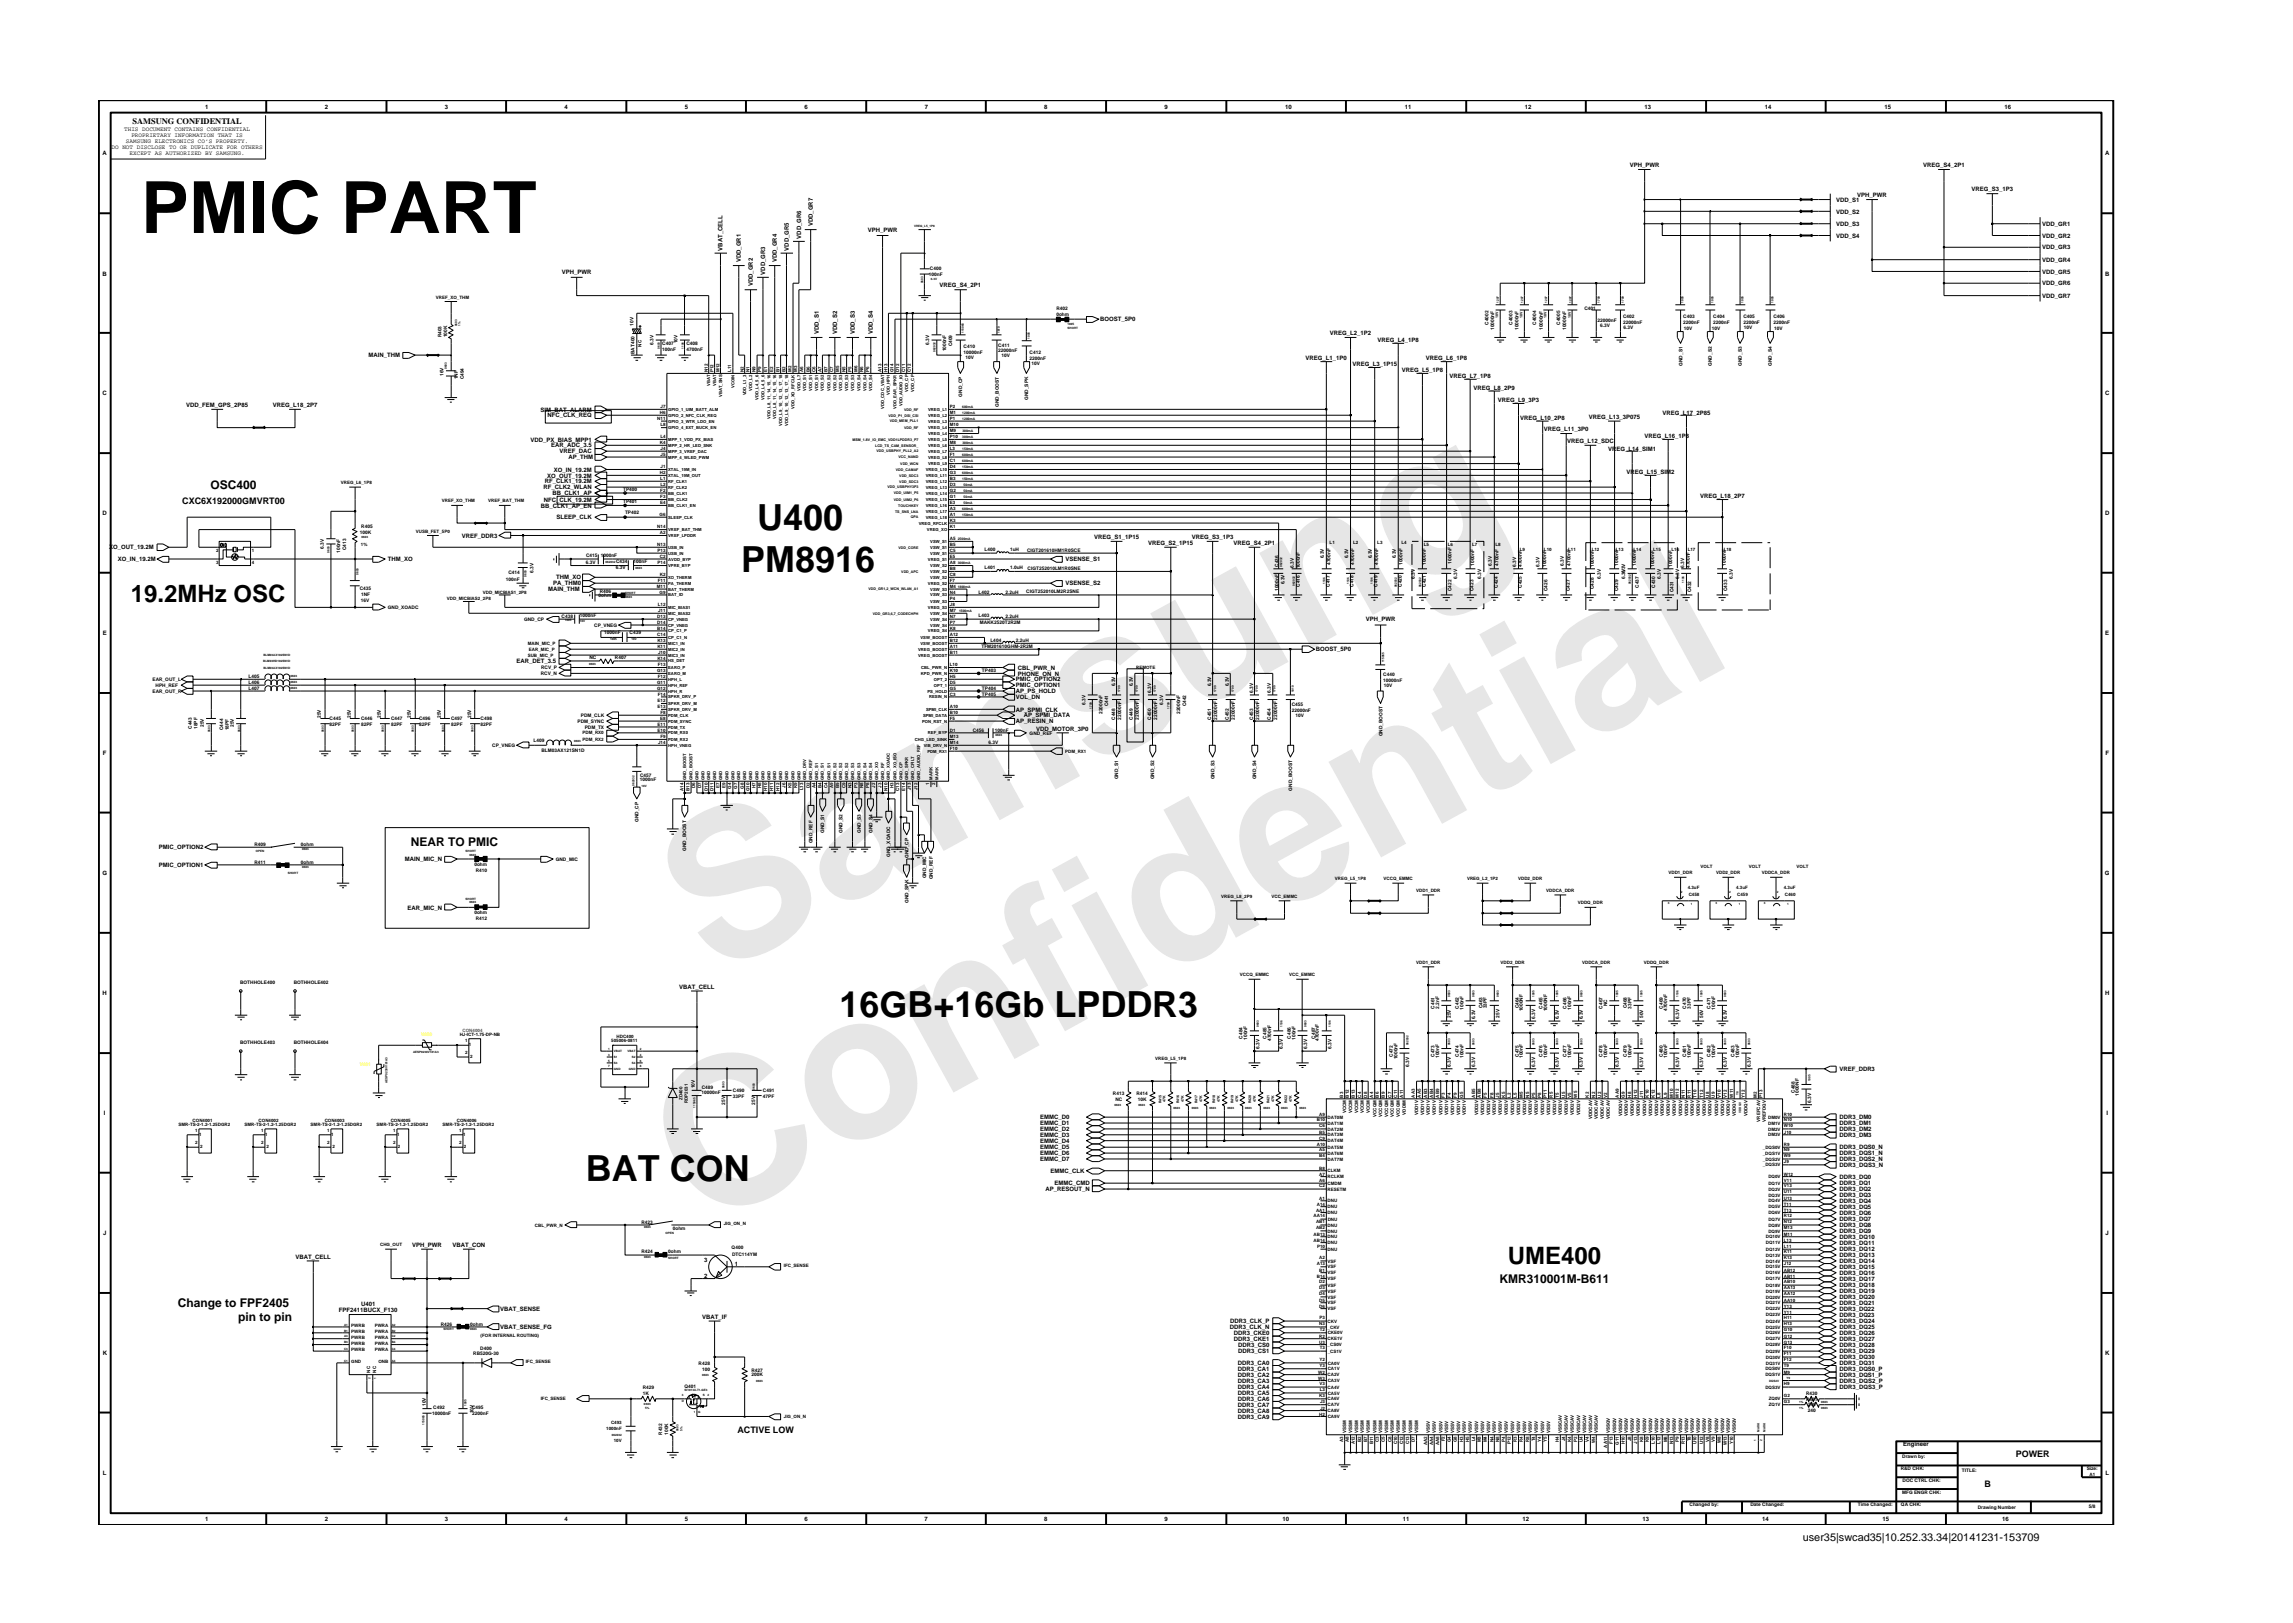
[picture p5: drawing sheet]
<svg xmlns="http://www.w3.org/2000/svg" width="297mm" height="210mm" viewBox="0 0 297 210" stroke-linecap="round" stroke-linejoin="round" font-family="sans-serif">
<defs><g id="words">
<g font-size="26.5" fill="#e6e6e6">
<text x="92.4" y="126.7" transform="rotate(-29 92.4 126.7)">Samsung</text>
<text x="91.1" y="159.4" transform="rotate(-29 91.1 159.4)">Confidential</text>
</g>
<text font-size="9.3" x="18.3" y="30.2">PMIC PART</text>
<g font-size="4.7">
<text x="98.1" y="68.7">U400</text>
<text x="96" y="74.1">PM8916</text>
<text x="108.7" y="131.7">16GB+16Gb LPDDR3</text>
<text x="75.9" y="153">BAT CON</text>
</g>
<g font-size="3.1">
<text x="16.9" y="78">19.2MHz OSC</text>
<text x="195.3" y="163.7">UME400</text>
</g>
<g font-size="1.6">
<text x="27.3" y="63.3">OSC400</text>
<text x="53.2" y="109.6">NEAR TO PMIC</text>
<text x="194.2" y="166.2">KMR310001M-B611</text>
<text x="23.1" y="169.4">Change to FPF2405</text>
<text x="30.8" y="171.1">pin to pin</text>
</g>
<text font-size="1.4" x="233.5" y="199.7">user35|swcad35|10.252.33.34|20141231-153709</text>
<g font-size="1.2">
<text x="23.6" y="65.3">CXC6X192000GMVRT00</text>
<text x="95.5" y="185.7">ACTIVE LOW</text>
<text x="261.1" y="188.8">POWER</text>
<text x="257.1" y="192.6">B</text>
</g>
<text font-size="1.1" x="17.2" y="16.1">SAMSUNG CONFIDENTIAL</text>
<g font-size=".8">
<text x="16.1" y="17">THIS DOCUMENT CONTAINS CONFIDENTIAL</text>
<text x="17" y="17.8">PROPRIETARY INFORMATION THAT IS</text>
<text x="26.6" y="14.1">1</text>
<text x="42.1" y="14.1">2</text>
<text x="57.6" y="14.1">3</text>
<text x="73.1" y="14.1">4</text>
<text x="88.7" y="14.1">5</text>
<text x="104.2" y="14.1">6</text>
<text x="119.8" y="14.1">7</text>
<text x="135.3" y="14.1">8</text>
<text x="150.9" y="14.1">9</text>
<text x="166.5" y="14.1">10</text>
<text x="182" y="14.1">11</text>
<text x="197.5" y="14.1">12</text>
<text x="213" y="14.1">13</text>
<text x="228.6" y="14.1">14</text>
<text x="244.1" y="14.1">15</text>
<text x="259.7" y="14.1">16</text>
<text x="13.3" y="20.1">A</text>
<text x="14.5" y="19.3">DO NOT DISCLOSE TO OR DUPLICATE FOR OTHERS</text>
<text x="16.3" y="18.5">SAMSUNG ELECTRONICS CO’S PROPERTY.</text>
<text x="16.8" y="20.1">EXCEPT AS AUTHORIZED BY SAMSUNG.</text>
<text x="211.1" y="21.6">VPH_PWR</text>
<text x="249.1" y="21.6">VREG_S4_2P1</text>
<text x="272.7" y="20.1">A</text>
<text x="105.3" y="29.3" transform="rotate(-90 105.3 29.3)">VDD_GR7</text>
<text x="237.9" y="27.7">VDD_S2</text>
<text x="237.9" y="26.1">VDD_S1</text>
<text x="237.9" y="29.3">VDD_S3</text>
<text x="240.6" y="25.5">VPH_PWR</text>
<text x="255.4" y="24.8">VREG_S3_1P3</text>
<text x="264.6" y="29.3">VDD_GR1</text>
<text x="13.3" y="35.7">B</text>
<text x="72.8" y="35.4">VPH_PWR</text>
<text x="93.6" y="32.5" transform="rotate(-90 93.6 32.5)">VBAT_CELL</text>
<text x="96" y="34" transform="rotate(-90 96 34)">VDD_GR1</text>
<text x="99.1" y="35.6" transform="rotate(-90 99.1 35.6)">VDD_GR3</text>
<text x="100.6" y="34" transform="rotate(-90 100.6 34)">VDD_GR4</text>
<text x="102.2" y="32.5" transform="rotate(-90 102.2 32.5)">VDD_GR5</text>
<text x="103.8" y="30.9" transform="rotate(-90 103.8 30.9)">VDD_GR6</text>
<text x="112.4" y="30">VPH_PWR</text>
<text x="237.9" y="30.8">VDD_S4</text>
<text x="264.5" y="32.3">VDD_GR3</text>
<text x="264.5" y="30.8">VDD_GR2</text>
<text x="264.6" y="35.4">VDD_GR5</text>
<text x="264.6" y="33.9">VDD_GR4</text>
<text x="272.7" y="35.7">B</text>
<text x="97.5" y="37.1" transform="rotate(-90 97.5 37.1)">VDD_GR2</text>
<text x="121.7" y="37.2">VREG_S4_2P1</text>
<text x="142.5" y="41.6">BOOST_5P0</text>
<text x="264.5" y="38.6">VDD_GR7</text>
<text x="264.6" y="37">VDD_GR6</text>
<text x="47.7" y="46.3">MAIN_THM</text>
<text x="106.1" y="43.3" transform="rotate(-90 106.1 43.3)">VDD_S1</text>
<text x="108.4" y="43.3" transform="rotate(-90 108.4 43.3)">VDD_S2</text>
<text x="110.7" y="43.3" transform="rotate(-90 110.7 43.3)">VDD_S3</text>
<text x="113.1" y="43.3" transform="rotate(-90 113.1 43.3)">VDD_S4</text>
<text x="169.1" y="46.6">VREG_L1_1P0</text>
<text x="172.3" y="43.4">VREG_L2_1P2</text>
<text x="175.2" y="47.4">VREG_L3_1P15</text>
<text x="178.4" y="44.3">VREG_L4_1P8</text>
<text x="184.7" y="46.6">VREG_L6_1P8</text>
<text x="13.3" y="51.2">C</text>
<text x="24.1" y="52.7">VDD_FEM_GPS_2P85</text>
<text x="35.3" y="52.7">VREG_L18_2P7</text>
<text x="70" y="53.3">SIM_BAT_ALARM</text>
<text x="181.6" y="48.1">VREG_L5_1P8</text>
<text x="187.8" y="49">VREG_L7_1P8</text>
<text x="190.9" y="50.5">VREG_L8_2P9</text>
<text x="194" y="52">VREG_L9_3P3</text>
<text x="215.4" y="53.7">VREG_L17_2P85</text>
<text x="272.7" y="51.2">C</text>
<text x="68.7" y="57.2">VDD_PX_BIAS_MPP1</text>
<text x="70.9" y="54.1">NFC_CLK_REQ</text>
<text x="71.4" y="58">EAR_ADC_3.5</text>
<text x="72.5" y="58.7">VREF_DAC</text>
<text x="73.6" y="59.5">AP_THM</text>
<text x="196.9" y="54.4">VREG_L10_2P8</text>
<text x="200" y="55.9">VREG_L11_3P0</text>
<text x="203" y="57.4">VREG_L12_SDC</text>
<text x="205.8" y="54.2">VREG_L13_3P075</text>
<text x="208.3" y="58.4">VREG_L14_SIM1</text>
<text x="213" y="56.8">VREG_L16_1P8</text>
<text x="70.1" y="65.8">BB_CLK1_AP_EN</text>
<text x="70.4" y="63.4">RF_CLK2_WLAN</text>
<text x="70.4" y="65">NFC_CLK_19.2M</text>
<text x="70.6" y="62.6">RF_CLK1_19.2M</text>
<text x="70.9" y="61.9">XO_OUT_19.2M</text>
<text x="71.6" y="64.2">BB_CLK1_AP</text>
<text x="71.7" y="61.1">XO_IN_19.2M</text>
<text x="210.7" y="61.4">VREG_L15_SIM2</text>
<text x="220.2" y="64.6">VREG_L18_2P7</text>
<text x="13.3" y="66.8">D</text>
<text x="14.1" y="71.2">XO_OUT_19.2M</text>
<text x="59.8" y="69.7">VREF_DDR3</text>
<text x="72.1" y="67.3">SLEEP_CLK</text>
<text x="141.7" y="69.8">VREG_S1_1P15</text>
<text x="148.8" y="70.6">VREG_S2_1P15</text>
<text x="154.4" y="69.8">VREG_S3_1P3</text>
<text x="159.8" y="70.6">VREG_S4_2P1</text>
<text x="272.7" y="66.8">D</text>
<text x="15.3" y="72.7">XO_IN_19.2M</text>
<text x="50.2" y="72.7">THM_XO</text>
<text x="71" y="76.6">MAIN_THM</text>
<text x="71.7" y="75.8">PA_THM0</text>
<text x="72.1" y="75.1">THM_XO</text>
<text x="138" y="72.7">VSENSE_S1</text>
<text x="138" y="75.8">VSENSE_S2</text>
<text x="13.3" y="82.3">E</text>
<text x="176.9" y="80.5">VPH_PWR</text>
<text x="272.7" y="82.3">E</text>
<text x="66.9" y="85.9">EAR_DET_3.5</text>
<text x="131.6" y="88.3">PMIC_OPTION2</text>
<text x="131.6" y="89.8">AP_PS_HOLD</text>
<text x="131.6" y="89">PMIC_OPTION1</text>
<text x="131.9" y="86.8">CBL_PWR_N</text>
<text x="131.9" y="87.5">PHONE_ON_N</text>
<text x="170.5" y="84.4">BOOST_5P0</text>
<text x="131.6" y="93.7">AP_RESIN_N</text>
<text x="131.6" y="92.2">AP_SPMI_CLK</text>
<text x="131.6" y="90.6">VOL_DN</text>
<text x="132.6" y="92.9">AP_SPMI_DATA</text>
<text x="134.2" y="94.7">VDD_MOTOR_3P0</text>
<text x="13.3" y="97.8">F</text>
<text x="272.7" y="97.8">F</text>
<text x="13.3" y="113.3">G</text>
<text x="20.6" y="110">PMIC_OPTION2</text>
<text x="20.6" y="112.3">PMIC_OPTION1</text>
<text x="52.4" y="111.6">MAIN_MIC_N</text>
<text x="272.7" y="113.3">G</text>
<text x="52.8" y="117.8">EAR_MIC_N</text>
<text x="13.3" y="128.9">H</text>
<text x="88" y="128.1">VBAT_CELL</text>
<text x="272.7" y="128.9">H</text>
<text x="238.3" y="138.7">VREF_DDR3</text>
<text x="13.5" y="144.4">I</text>
<text x="134.7" y="145">EMMC_D0</text>
<text x="134.7" y="145.8">EMMC_D1</text>
<text x="134.7" y="146.5">EMMC_D2</text>
<text x="134.7" y="147.3">EMMC_D3</text>
<text x="134.7" y="148.1">EMMC_D4</text>
<text x="134.7" y="148.9">EMMC_D5</text>
<text x="134.7" y="149.7">EMMC_D6</text>
<text x="238.3" y="148.9">DDR3_DQS0_N</text>
<text x="238.3" y="146.5">DDR3_DM2</text>
<text x="238.3" y="145.8">DDR3_DM1</text>
<text x="238.3" y="149.7">DDR3_DQS1_N</text>
<text x="238.3" y="145">DDR3_DM0</text>
<text x="238.3" y="147.3">DDR3_DM3</text>
<text x="272.9" y="144.4">I</text>
<text x="134.7" y="150.4">EMMC_D7</text>
<text x="135.4" y="154.3">AP_RESOUT_N</text>
<text x="136.1" y="151.9">EMMC_CLK</text>
<text x="136.6" y="153.6">EMMC_CMD</text>
<text x="238.3" y="155.1">DDR3_DQ3</text>
<text x="238.3" y="155.8">DDR3_DQ4</text>
<text x="238.3" y="153.6">DDR3_DQ1</text>
<text x="238.3" y="154.3">DDR3_DQ2</text>
<text x="238.3" y="152.7">DDR3_DQ0</text>
<text x="238.3" y="150.4">DDR3_DQS2_N</text>
<text x="238.3" y="151.2">DDR3_DQS3_N</text>
<text x="13.4" y="160">J</text>
<text x="53.4" y="161.5">VPH_PWR</text>
<text x="58.6" y="161.5">VBAT_CON</text>
<text x="238.3" y="156.6">DDR3_DQ5</text>
<text x="238.3" y="157.4">DDR3_DQ6</text>
<text x="238.3" y="159.7">DDR3_DQ9</text>
<text x="238.3" y="159">DDR3_DQ8</text>
<text x="238.3" y="158.2">DDR3_DQ7</text>
<text x="238.3" y="161.3">DDR3_DQ11</text>
<text x="238.3" y="160.5">DDR3_DQ10</text>
<text x="272.8" y="160">J</text>
<text x="38.3" y="163">VBAT_CELL</text>
<text x="91.2" y="163.5">3</text>
<text x="91.2" y="165.6">2</text>
<text x="95.2" y="163.9">1</text>
<text x="238.3" y="164.4">DDR3_DQ15</text>
<text x="238.3" y="162.9">DDR3_DQ13</text>
<text x="238.3" y="163.6">DDR3_DQ14</text>
<text x="238.3" y="162.1">DDR3_DQ12</text>
<text x="238.3" y="167.5">DDR3_DQ19</text>
<text x="238.3" y="166.8">DDR3_DQ18</text>
<text x="238.3" y="165.9">DDR3_DQ17</text>
<text x="238.3" y="165.2">DDR3_DQ16</text>
<text x="43.9" y="170">FPF2411BUCX_F130</text>
<text x="46.8" y="169.2">U401</text>
<text x="64.8" y="169.8">VBAT_SENSE</text>
<text x="64.8" y="172.2">VBAT_SENSE_FG</text>
<text x="91" y="170.8">VBAT_IF</text>
<text x="159.3" y="172.2">DDR3_CLK_N</text>
<text x="159.4" y="171.4">DDR3_CLK_P</text>
<text x="159.8" y="173.7">DDR3_CKE1</text>
<text x="159.8" y="172.9">DDR3_CKE0</text>
<text x="238.3" y="170.6">DDR3_DQ23</text>
<text x="238.3" y="169.8">DDR3_DQ22</text>
<text x="238.3" y="172.2">DDR3_DQ25</text>
<text x="238.3" y="169.1">DDR3_DQ21</text>
<text x="238.3" y="168.3">DDR3_DQ20</text>
<text x="238.3" y="172.9">DDR3_DQ26</text>
<text x="238.3" y="173.7">DDR3_DQ27</text>
<text x="238.3" y="171.4">DDR3_DQ24</text>
<text x="13.3" y="175.5">K</text>
<text x="160.3" y="180">DDR3_CA4</text>
<text x="160.3" y="178.4">DDR3_CA2</text>
<text x="160.3" y="179.1">DDR3_CA3</text>
<text x="160.3" y="176.8">DDR3_CA0</text>
<text x="160.3" y="177.6">DDR3_CA1</text>
<text x="160.4" y="174.5">DDR3_CS0</text>
<text x="160.4" y="175.3">DDR3_CS1</text>
<text x="238.3" y="177.6">DDR3_DQS0_P</text>
<text x="238.3" y="178.4">DDR3_DQS1_P</text>
<text x="238.3" y="180">DDR3_DQS3_P</text>
<text x="238.3" y="175.3">DDR3_DQ29</text>
<text x="238.3" y="176.1">DDR3_DQ30</text>
<text x="238.3" y="176.8">DDR3_DQ31</text>
<text x="238.3" y="174.5">DDR3_DQ28</text>
<text x="238.3" y="179.1">DDR3_DQS2_P</text>
<text x="272.7" y="175.5">K</text>
<text x="160.3" y="183.8">DDR3_CA9</text>
<text x="160.3" y="183">DDR3_CA8</text>
<text x="160.3" y="182.3">DDR3_CA7</text>
<text x="160.3" y="181.5">DDR3_CA6</text>
<text x="160.3" y="180.7">DDR3_CA5</text>
<text x="13.3" y="191.1">L</text>
<text x="246.5" y="187.3">Engineer</text>
<text x="272.7" y="191.1">L</text>
<text x="26.6" y="197.1">1</text>
<text x="42.1" y="197.1">2</text>
<text x="57.6" y="197.1">3</text>
<text x="73.1" y="197.1">4</text>
<text x="88.7" y="197.1">5</text>
<text x="104.2" y="197.1">6</text>
<text x="119.8" y="197.1">7</text>
<text x="135.3" y="197.1">8</text>
<text x="150.9" y="197.1">9</text>
<text x="166.1" y="197.1">10</text>
<text x="181.7" y="197.1">11</text>
<text x="197.2" y="197.1">12</text>
<text x="212.8" y="197.1">13</text>
<text x="228.3" y="197.1">14</text>
<text x="243.9" y="197.1">15</text>
<text x="259.3" y="197.1">16</text>
</g>
<g font-size=".6">
<text x="120.3" y="35.8">100nF</text>
<text x="120.5" y="35">C400</text>
<text x="56.5" y="38.7">VREF_XO_THM</text>
<text x="136.8" y="40.9">0ohm</text>
<text x="136.8" y="40.2">R402</text>
<text x="205.3" y="40.2">C401</text>
<text x="206.9" y="41.8">22000nF</text>
<text x="210.3" y="41.2">C402</text>
<text x="210.3" y="41.9">22000nF</text>
<text x="218" y="41.9">2200nF</text>
<text x="218" y="41.2">C403</text>
<text x="221.9" y="41.9">2200nF</text>
<text x="221.9" y="41.2">C404</text>
<text x="225.8" y="41.2">C405</text>
<text x="225.8" y="41.9">2200nF</text>
<text x="229.7" y="41.9">2200nF</text>
<text x="229.7" y="41.2">C406</text>
<text x="57.2" y="43.7" transform="rotate(-90 57.2 43.7)">R403</text>
<text x="57.9" y="43.7" transform="rotate(-90 57.9 43.7)">100K</text>
<text x="82.1" y="42.2" transform="rotate(-90 82.1 42.2)">10V</text>
<text x="82.2" y="45.9" transform="rotate(-90 82.2 45.9)">BAT400</text>
<text x="83.1" y="44.9" transform="rotate(-90 83.1 44.9)">NC</text>
<text x="84.6" y="44.7" transform="rotate(-90 84.6 44.7)">6.3V</text>
<text x="85.8" y="44.6">C407</text>
<text x="85.8" y="45.5">100nF</text>
<text x="87.8" y="44.5" transform="rotate(-90 87.8 44.5)">10V</text>
<text x="88.9" y="44.6">C408</text>
<text x="88.9" y="45.5">4700nF</text>
<text x="120.4" y="44.7" transform="rotate(-90 120.4 44.7)">6.3V</text>
<text x="122.6" y="45.5" transform="rotate(-90 122.6 45.5)">1000nF</text>
<text x="123.3" y="44.9" transform="rotate(-90 123.3 44.9)">C409</text>
<text x="124.8" y="45.1">C410</text>
<text x="124.8" y="45.8">10000nF</text>
<text x="125.1" y="46.5">10V</text>
<text x="129.3" y="45.7">22000nF</text>
<text x="129.3" y="44.9">C411</text>
<text x="129.7" y="46.3">10V</text>
<text x="133.4" y="45.8">C412</text>
<text x="133.4" y="46.6">2200nF</text>
<text x="133.6" y="47.3">10V</text>
<text x="192.8" y="42.1" transform="rotate(-90 192.8 42.1)">C4002</text>
<text x="193.6" y="42.7" transform="rotate(-90 193.6 42.7)">10000nF</text>
<text x="195.9" y="42.1" transform="rotate(-90 195.9 42.1)">C4003</text>
<text x="196.7" y="42.7" transform="rotate(-90 196.7 42.7)">10000nF</text>
<text x="199" y="42.1" transform="rotate(-90 199 42.1)">C4004</text>
<text x="199.8" y="42.7" transform="rotate(-90 199.8 42.7)">10000nF</text>
<text x="202.1" y="42.1" transform="rotate(-90 202.1 42.1)">C4005</text>
<text x="202.9" y="42.7" transform="rotate(-90 202.9 42.7)">10000nF</text>
<text x="207.3" y="42.4">6.3V</text>
<text x="210.3" y="42.6">6.3V</text>
<text x="217.9" y="47.4" transform="rotate(-90 217.9 47.4)">GND_S1</text>
<text x="218.1" y="42.8">10V</text>
<text x="221.7" y="47.4" transform="rotate(-90 221.7 47.4)">GND_S2</text>
<text x="221.8" y="42.8">10V</text>
<text x="225.6" y="47.4" transform="rotate(-90 225.6 47.4)">GND_S3</text>
<text x="225.9" y="42.6">10V</text>
<text x="229.5" y="47.4" transform="rotate(-90 229.5 47.4)">GND_S4</text>
<text x="229.8" y="42.8">10V</text>
<text x="57.5" y="48.7" transform="rotate(-90 57.5 48.7)">16V</text>
<text x="59.3" y="49.1" transform="rotate(-90 59.3 49.1)">1NF</text>
<text x="60.1" y="49.1" transform="rotate(-90 60.1 49.1)">C494</text>
<text x="85.5" y="53.7">H6</text>
<text x="85.6" y="52.8">J7</text>
<text x="91.7" y="48.2" transform="rotate(-90 91.7 48.2)">N12</text>
<text x="92.4" y="48.2" transform="rotate(-90 92.4 48.2)">P12</text>
<text x="93.2" y="48.2" transform="rotate(-90 93.2 48.2)">M12</text>
<text x="94.7" y="48.2" transform="rotate(-90 94.7 48.2)">L11</text>
<text x="96.3" y="48.2" transform="rotate(-90 96.3 48.2)">N2</text>
<text x="97.1" y="48.2" transform="rotate(-90 97.1 48.2)">N1</text>
<text x="97.9" y="48.2" transform="rotate(-90 97.9 48.2)">N9</text>
<text x="98.6" y="48.2" transform="rotate(-90 98.6 48.2)">P9</text>
<text x="99.4" y="48.2" transform="rotate(-90 99.4 48.2)">E1</text>
<text x="100.1" y="48.2" transform="rotate(-90 100.1 48.2)">E2</text>
<text x="101" y="48.2" transform="rotate(-90 101 48.2)">B1</text>
<text x="101.8" y="48.2" transform="rotate(-90 101.8 48.2)">B2</text>
<text x="102.5" y="48.2" transform="rotate(-90 102.5 48.2)">M2</text>
<text x="103.3" y="48.2" transform="rotate(-90 103.3 48.2)">M3</text>
<text x="104" y="48.2" transform="rotate(-90 104 48.2)">A6</text>
<text x="104.9" y="48.2" transform="rotate(-90 104.9 48.2)">B6</text>
<text x="105.7" y="48.2" transform="rotate(-90 105.7 48.2)">C6</text>
<text x="106.4" y="48.2" transform="rotate(-90 106.4 48.2)">A7</text>
<text x="107.2" y="48.2" transform="rotate(-90 107.2 48.2)">B7</text>
<text x="107.9" y="48.2" transform="rotate(-90 107.9 48.2)">C7</text>
<text x="108.7" y="48.2" transform="rotate(-90 108.7 48.2)">M5</text>
<text x="109.5" y="48.2" transform="rotate(-90 109.5 48.2)">N5</text>
<text x="110.3" y="48.2" transform="rotate(-90 110.3 48.2)">P5</text>
<text x="111.1" y="48.2" transform="rotate(-90 111.1 48.2)">M6</text>
<text x="111.8" y="48.2" transform="rotate(-90 111.8 48.2)">N6</text>
<text x="112.6" y="48.2" transform="rotate(-90 112.6 48.2)">P6</text>
<text x="114.2" y="48.2" transform="rotate(-90 114.2 48.2)">A13</text>
<text x="115" y="48.2" transform="rotate(-90 115 48.2)">H13</text>
<text x="115.7" y="48.2" transform="rotate(-90 115.7 48.2)">G14</text>
<text x="116.5" y="48.2" transform="rotate(-90 116.5 48.2)">D12</text>
<text x="117.2" y="48.2" transform="rotate(-90 117.2 48.2)">C11</text>
<text x="118" y="48.2" transform="rotate(-90 118 48.2)">C12</text>
<text x="123" y="52.8">P2</text>
<text x="123" y="53.7">M1</text>
<text x="124.6" y="51.4" transform="rotate(-90 124.6 51.4)">GND_CP</text>
<text x="129.4" y="52.7" transform="rotate(-90 129.4 52.7)">GND_BOOST</text>
<text x="133.2" y="51.8" transform="rotate(-90 133.2 51.8)">GND_SPK</text>
<text x="85.2" y="54.4">N11</text>
<text x="85.5" y="57.5">K4</text>
<text x="85.5" y="56.7">L4</text>
<text x="85.5" y="55.2">L8</text>
<text x="85.6" y="58.3">J4</text>
<text x="85.6" y="59.1">J5</text>
<text x="123" y="58.3">L3</text>
<text x="123" y="54.4">P1</text>
<text x="123" y="56.7">P10</text>
<text x="123" y="57.5">M8</text>
<text x="123" y="56">M9</text>
<text x="123" y="59.1">F1</text>
<text x="123" y="59.8">C1</text>
<text x="123" y="55.2">M10</text>
<text x="44.2" y="62.7">VREG_L6_1P8</text>
<text x="57.2" y="65.1">VREF_XO_THM</text>
<text x="63.2" y="65.1">VREF_BAT_THM</text>
<text x="80.7" y="65.1">TP401</text>
<text x="80.7" y="63.6">TP400</text>
<text x="85.5" y="61.4">H2</text>
<text x="85.5" y="65.3">E4</text>
<text x="85.5" y="63.7">F2</text>
<text x="85.5" y="64.5">F3</text>
<text x="85.5" y="62.2">L1</text>
<text x="85.5" y="63">L2</text>
<text x="85.6" y="60.6">J1</text>
<text x="123" y="64.5">G1</text>
<text x="123" y="63.7">G2</text>
<text x="123" y="61.4">G3</text>
<text x="123" y="65.3">E3</text>
<text x="123" y="63">D3</text>
<text x="123" y="60.6">D4</text>
<text x="123" y="62.2">B3</text>
<text x="28" y="71.5">2</text>
<text x="32.6" y="71.5">1</text>
<text x="42" y="71.1" transform="rotate(-90 42 71.1)">6.3V</text>
<text x="44.1" y="71.6" transform="rotate(-90 44.1 71.6)">100nF</text>
<text x="44.8" y="71.3" transform="rotate(-90 44.8 71.3)">C413</text>
<text x="46.6" y="69.1">100K</text>
<text x="46.8" y="70.7">1%</text>
<text x="46.8" y="68.4">R405</text>
<text x="53.9" y="69">VUSB_FET_5P0</text>
<text x="81" y="66.6">TP402</text>
<text x="85.2" y="70.7">N13</text>
<text x="85.2" y="68.4">N14</text>
<text x="85.2" y="71.5">P13</text>
<text x="85.4" y="66.9">G6</text>
<text x="85.5" y="69.2">A2</text>
<text x="123" y="66">A3</text>
<text x="123" y="67.6">K3</text>
<text x="123" y="68.4">K1</text>
<text x="123" y="71.5">C5</text>
<text x="123" y="70.7">B5</text>
<text x="123" y="69.9">A5</text>
<text x="123" y="66.9">A1</text>
<text x="127.5" y="71.3">L400</text>
<text x="130.8" y="71.3">1uH</text>
<text x="133" y="71.5">CIGT201610HM1R0SCE</text>
<text x="172.2" y="70.5">L1</text>
<text x="175.3" y="70.5">L2</text>
<text x="178.4" y="70.5">L3</text>
<text x="181.5" y="70.5">L4</text>
<text x="184.4" y="70.7">L5</text>
<text x="187.6" y="70.7">L6</text>
<text x="190.7" y="70.7">L7</text>
<text x="193.7" y="70.7">L8</text>
<text x="196.9" y="71.3">L9</text>
<text x="200" y="71.3">L10</text>
<text x="203.1" y="71.3">L11</text>
<text x="206.2" y="71.3">L12</text>
<text x="209.3" y="71.3">L13</text>
<text x="211.6" y="71.3">L14</text>
<text x="214.1" y="71.3">L15</text>
<text x="216.5" y="71.3">L16</text>
<text x="218.6" y="71.3">L17</text>
<text x="223.3" y="71.3">L18</text>
<text x="28" y="73">3</text>
<text x="32.6" y="73">4</text>
<text x="46.6" y="76.4">C435</text>
<text x="46.8" y="78">16V</text>
<text x="46.8" y="77.2">1NF</text>
<text x="57.9" y="77.7">VDD_MICBIAS2_2P8</text>
<text x="62.5" y="76.9">VDD_MICBIAS1_2P8</text>
<text x="65.5" y="75.2">100nF</text>
<text x="65.9" y="74.4">C414</text>
<text x="69.1" y="74.2" transform="rotate(-90 69.1 74.2)">6.3V</text>
<text x="75.9" y="73">6.3V</text>
<text x="75.9" y="72.1">C415</text>
<text x="77.5" y="77.4">0ohm</text>
<text x="77.7" y="76.8">R406</text>
<text x="77.8" y="72.1">1000nF</text>
<text x="79.8" y="73.8">6.3V</text>
<text x="79.8" y="72.9">C434</text>
<text x="82.1" y="72.9">100nF</text>
<text x="85.1" y="76.2">M11</text>
<text x="85.2" y="73.1">P14</text>
<text x="85.2" y="75.4">F11</text>
<text x="85.4" y="76.9">G9</text>
<text x="85.5" y="72.3">C2</text>
<text x="85.5" y="74.6">K2</text>
<text x="123" y="77.7">P4</text>
<text x="123" y="76.9">N4</text>
<text x="123" y="76.2">M4</text>
<text x="123" y="75.4">F7</text>
<text x="123" y="74.6">C8</text>
<text x="123" y="73.8">B8</text>
<text x="123" y="73.1">A8</text>
<text x="123" y="72.3">E5</text>
<text x="126.8" y="76.9">L402</text>
<text x="127.5" y="73.8">L401</text>
<text x="130.2" y="76.9">2.2uH</text>
<text x="130.8" y="73.8">1.0uH</text>
<text x="132.9" y="76.8">CIGT252010LM2R2SNE</text>
<text x="133.1" y="73.8">CIGT252010LM1R0SNE</text>
<text x="165.6" y="76.6" transform="rotate(-90 165.6 76.6)">1000nF</text>
<text x="165.6" y="73.4" transform="rotate(-90 165.6 73.4)">C436</text>
<text x="166.4" y="75.7" transform="rotate(-90 166.4 75.7)">6.3V</text>
<text x="167.6" y="73.5" transform="rotate(-90 167.6 73.5)">6.3V</text>
<text x="168.4" y="76" transform="rotate(-90 168.4 76)">C416</text>
<text x="168.4" y="73.6" transform="rotate(-90 168.4 73.6)">1000nF</text>
<text x="171.5" y="72.3" transform="rotate(-90 171.5 72.3)">6.3V</text>
<text x="172.3" y="76" transform="rotate(-90 172.3 76)">C417</text>
<text x="172.4" y="73.2" transform="rotate(-90 172.4 73.2)">4700nF</text>
<text x="174.6" y="72.3" transform="rotate(-90 174.6 72.3)">6.3V</text>
<text x="175.3" y="76" transform="rotate(-90 175.3 76)">C418</text>
<text x="175.4" y="73.2" transform="rotate(-90 175.4 73.2)">4700nF</text>
<text x="177.7" y="72.3" transform="rotate(-90 177.7 72.3)">6.3V</text>
<text x="178.5" y="76" transform="rotate(-90 178.5 76)">C419</text>
<text x="178.5" y="73.2" transform="rotate(-90 178.5 73.2)">4700nF</text>
<text x="180.8" y="72.3" transform="rotate(-90 180.8 72.3)">6.3V</text>
<text x="181.6" y="76" transform="rotate(-90 181.6 76)">C420</text>
<text x="181.7" y="73.2" transform="rotate(-90 181.7 73.2)">1000nF</text>
<text x="183.3" y="75" transform="rotate(-90 183.3 75)">6.3V</text>
<text x="184.7" y="76" transform="rotate(-90 184.7 76)">C421</text>
<text x="184.7" y="73.2" transform="rotate(-90 184.7 73.2)">1000nF</text>
<text x="188" y="76.6" transform="rotate(-90 188 76.6)">C422</text>
<text x="188" y="73" transform="rotate(-90 188 73)">1000nF</text>
<text x="188.8" y="75" transform="rotate(-90 188.8 75)">6.3V</text>
<text x="190.9" y="76.6" transform="rotate(-90 190.9 76.6)">C423</text>
<text x="191" y="73.3" transform="rotate(-90 191 73.3)">1000nF</text>
<text x="191.9" y="75" transform="rotate(-90 191.9 75)">6.3V</text>
<text x="193.3" y="73.3" transform="rotate(-90 193.3 73.3)">6.3V</text>
<text x="194" y="76.1" transform="rotate(-90 194 76.1)">C424</text>
<text x="194.1" y="73.3" transform="rotate(-90 194.1 73.3)">4700nF</text>
<text x="196.4" y="73.4" transform="rotate(-90 196.4 73.4)">6.3V</text>
<text x="197.2" y="76.1" transform="rotate(-90 197.2 76.1)">C425</text>
<text x="197.2" y="73.4" transform="rotate(-90 197.2 73.4)">4700nF</text>
<text x="199.4" y="73.4" transform="rotate(-90 199.4 73.4)">6.3V</text>
<text x="200.3" y="73.4" transform="rotate(-90 200.3 73.4)">1000nF</text>
<text x="200.5" y="76.6" transform="rotate(-90 200.5 76.6)">C426</text>
<text x="202.6" y="73.3" transform="rotate(-90 202.6 73.3)">6.3V</text>
<text x="203.3" y="76.6" transform="rotate(-90 203.3 76.6)">C427</text>
<text x="203.4" y="73.3" transform="rotate(-90 203.4 73.3)">4700nF</text>
<text x="206.5" y="76.3" transform="rotate(-90 206.5 76.3)">C428</text>
<text x="206.5" y="73.4" transform="rotate(-90 206.5 73.4)">1000nF</text>
<text x="207.4" y="75" transform="rotate(-90 207.4 75)">6.3V</text>
<text x="209.6" y="73.3" transform="rotate(-90 209.6 73.3)">1000nF</text>
<text x="209.6" y="76.6" transform="rotate(-90 209.6 76.6)">C429</text>
<text x="210.5" y="75" transform="rotate(-90 210.5 75)">6.3V</text>
<text x="210.5" y="74.3" transform="rotate(-90 210.5 74.3)">6.3V</text>
<text x="211.9" y="73.3" transform="rotate(-90 211.9 73.3)">1000nF</text>
<text x="212.3" y="76.1" transform="rotate(-90 212.3 76.1)">C437</text>
<text x="214.3" y="73.4" transform="rotate(-90 214.3 73.4)">1000nF</text>
<text x="214.4" y="76.1" transform="rotate(-90 214.4 76.1)">C430</text>
<text x="215.2" y="75" transform="rotate(-90 215.2 75)">6.3V</text>
<text x="216.6" y="73.4" transform="rotate(-90 216.6 73.4)">1000nF</text>
<text x="216.8" y="76.7" transform="rotate(-90 216.8 76.7)">C431</text>
<text x="217.5" y="75" transform="rotate(-90 217.5 75)">6.3V</text>
<text x="218.2" y="73.6" transform="rotate(-90 218.2 73.6)">6.3V</text>
<text x="218.9" y="73.6" transform="rotate(-90 218.9 73.6)">4700nF</text>
<text x="219.1" y="76.7" transform="rotate(-90 219.1 76.7)">C432</text>
<text x="223.6" y="73.3" transform="rotate(-90 223.6 73.3)">1000nF</text>
<text x="223.7" y="76.6" transform="rotate(-90 223.7 76.6)">C433</text>
<text x="224.5" y="75" transform="rotate(-90 224.5 75)">6.3V</text>
<text x="50.2" y="78.9">GND_XOADC</text>
<text x="67.9" y="80.4">GND_CP</text>
<text x="68.4" y="83.6">MAIN_MIC_P</text>
<text x="72.8" y="80">C438</text>
<text x="75.1" y="79.9">1000nF</text>
<text x="77" y="81.2">CP_VNEG</text>
<text x="78.3" y="82.2">1000nF</text>
<text x="81.6" y="82.2">C439</text>
<text x="85.2" y="80.1">D13</text>
<text x="85.2" y="80.8">D14</text>
<text x="85.2" y="82.4">C14</text>
<text x="85.2" y="81.6">B14</text>
<text x="85.2" y="83.9">K11</text>
<text x="85.2" y="83.1">K13</text>
<text x="85.2" y="78.5">L12</text>
<text x="85.2" y="79.2">J11</text>
<text x="123" y="78.5">J8</text>
<text x="123" y="80.8">P7</text>
<text x="123" y="80.1">N7</text>
<text x="123" y="79.2">M7</text>
<text x="123" y="81.6">K8</text>
<text x="123" y="83.1">B12</text>
<text x="123" y="82.4">A12</text>
<text x="123" y="83.9">A11</text>
<text x="126.8" y="79.9">L403</text>
<text x="126.9" y="80.9">MAKK2520T2R2M</text>
<text x="127.1" y="83.9">TFM201610GHM-2R2M</text>
<text x="128.3" y="83.2">L404</text>
<text x="130.2" y="80">2.2uH</text>
<text x="131.6" y="83.2">2.2uH</text>
<text x="19.8" y="88.2">EAR_OUT_L</text>
<text x="19.8" y="89.7">EAR_OUT_R</text>
<text x="20.2" y="89">HPH_REF</text>
<text x="32.2" y="89.4">L407</text>
<text x="32.2" y="88.6">L406</text>
<text x="32.2" y="87.8">L405</text>
<text x="68.4" y="85.1">SUB_MIC_P</text>
<text x="68.5" y="84.3">EAR_MIC_P</text>
<text x="70.1" y="87.5">RCV_N</text>
<text x="70.1" y="86.7">RCV_P</text>
<text x="76.4" y="85.3">NC</text>
<text x="79.7" y="85.3">R407</text>
<text x="85.1" y="88.5">G11</text>
<text x="85.1" y="89.4">G12</text>
<text x="85.1" y="87">G13</text>
<text x="85.2" y="85.5">K14</text>
<text x="85.2" y="87.8">F12</text>
<text x="85.2" y="86.3">F13</text>
<text x="85.2" y="84.7">J10</text>
<text x="123" y="86.3">L10</text>
<text x="123" y="87">K10</text>
<text x="123" y="87.8">H5</text>
<text x="123" y="89.4">G5</text>
<text x="123" y="88.5">D5</text>
<text x="123" y="84.7">B11</text>
<text x="127.2" y="89.4">TP404</text>
<text x="127.2" y="87">TP403</text>
<text x="144.5" y="88.9" transform="rotate(-90 144.5 88.9)">6.3V</text>
<text x="146.8" y="88.9" transform="rotate(-90 146.8 88.9)">6.3V</text>
<text x="147.2" y="86.6">REMOTE</text>
<text x="149.1" y="89.8" transform="rotate(-90 149.1 89.8)">6.3V</text>
<text x="156.9" y="88.9" transform="rotate(-90 156.9 88.9)">6.3V</text>
<text x="159.2" y="88.9" transform="rotate(-90 159.2 88.9)">6.3V</text>
<text x="162.3" y="89.8" transform="rotate(-90 162.3 89.8)">6.3V</text>
<text x="164.6" y="89.8" transform="rotate(-90 164.6 89.8)">6.3V</text>
<text x="179.2" y="87.6">C440</text>
<text x="179.2" y="88.3">10000nF</text>
<text x="179.3" y="89">10V</text>
<text x="24.8" y="94.4" transform="rotate(-90 24.8 94.4)">C443</text>
<text x="25.6" y="94.4" transform="rotate(-90 25.6 94.4)">18PF</text>
<text x="26.4" y="94.2" transform="rotate(-90 26.4 94.2)">25V</text>
<text x="28.9" y="94.6" transform="rotate(-90 28.9 94.6)">C444</text>
<text x="29.7" y="94.6" transform="rotate(-90 29.7 94.6)">18PF</text>
<text x="30.3" y="94.2" transform="rotate(-90 30.3 94.2)">25V</text>
<text x="41.5" y="93" transform="rotate(-90 41.5 93)">25V</text>
<text x="42.7" y="94">82PF</text>
<text x="42.7" y="93.2">C445</text>
<text x="45.4" y="93" transform="rotate(-90 45.4 93)">25V</text>
<text x="46.8" y="93.2">C446</text>
<text x="46.8" y="94">82PF</text>
<text x="49.3" y="93" transform="rotate(-90 49.3 93)">25V</text>
<text x="50.7" y="94">82PF</text>
<text x="50.7" y="93.2">C447</text>
<text x="53.2" y="93" transform="rotate(-90 53.2 93)">25V</text>
<text x="54.3" y="93.2">C496</text>
<text x="54.3" y="94">82PF</text>
<text x="57.1" y="93" transform="rotate(-90 57.1 93)">25V</text>
<text x="58.4" y="94">82PF</text>
<text x="58.4" y="93.2">C497</text>
<text x="61" y="93" transform="rotate(-90 61 93)">25V</text>
<text x="62.3" y="93.2">C498</text>
<text x="62.3" y="94">82PF</text>
<text x="74.8" y="93.6">PDM_SYNC</text>
<text x="75.3" y="92.9">PDM_CLK</text>
<text x="75.5" y="96">PDM_RX2</text>
<text x="75.5" y="95.2">PDM_RX0</text>
<text x="75.7" y="94.4">PDM_TX</text>
<text x="85.2" y="94.8">E10</text>
<text x="85.2" y="94.1">E11</text>
<text x="85.2" y="90.9">E12</text>
<text x="85.2" y="91.7">E13</text>
<text x="85.2" y="90.2">F14</text>
<text x="85.5" y="93.3">E8</text>
<text x="85.5" y="92.4">F8</text>
<text x="85.5" y="95.6">F9</text>
<text x="123" y="93.3">F5</text>
<text x="123" y="95.6">M13</text>
<text x="123" y="90.2">C3</text>
<text x="123" y="94.8">D1</text>
<text x="123" y="92.4">B10</text>
<text x="123" y="91.7">A10</text>
<text x="126" y="94.8">C456</text>
<text x="127.2" y="90.2">TP405</text>
<text x="128.9" y="94.8">100nF</text>
<text x="133.4" y="95.2">GND_REF</text>
<text x="140.6" y="91.3" transform="rotate(-90 140.6 91.3)">6.3V</text>
<text x="142.8" y="92.5" transform="rotate(-90 142.8 92.5)">22000nF</text>
<text x="143.6" y="91.5" transform="rotate(-90 143.6 91.5)">C441</text>
<text x="144.5" y="93.2" transform="rotate(-90 144.5 93.2)">C448</text>
<text x="145.2" y="93.2" transform="rotate(-90 145.2 93.2)">22000nF</text>
<text x="146.8" y="93.2" transform="rotate(-90 146.8 93.2)">C449</text>
<text x="147.5" y="93.2" transform="rotate(-90 147.5 93.2)">22000nF</text>
<text x="149.1" y="93.2" transform="rotate(-90 149.1 93.2)">C450</text>
<text x="149.9" y="93.2" transform="rotate(-90 149.9 93.2)">22000nF</text>
<text x="150.7" y="91.3" transform="rotate(-90 150.7 91.3)">6.3V</text>
<text x="152.9" y="92.5" transform="rotate(-90 152.9 92.5)">22000nF</text>
<text x="153.6" y="91.5" transform="rotate(-90 153.6 91.5)">C442</text>
<text x="156.9" y="93.2" transform="rotate(-90 156.9 93.2)">C451</text>
<text x="157.7" y="93.2" transform="rotate(-90 157.7 93.2)">22000nF</text>
<text x="159.2" y="93.2" transform="rotate(-90 159.2 93.2)">C452</text>
<text x="160" y="93.2" transform="rotate(-90 160 93.2)">22000nF</text>
<text x="162.3" y="93.2" transform="rotate(-90 162.3 93.2)">C453</text>
<text x="163.1" y="93.2" transform="rotate(-90 163.1 93.2)">22000nF</text>
<text x="164.6" y="93.2" transform="rotate(-90 164.6 93.2)">C454</text>
<text x="165.5" y="93.2" transform="rotate(-90 165.5 93.2)">22000nF</text>
<text x="167.3" y="91.5">C455</text>
<text x="167.3" y="92.2">22000nF</text>
<text x="167.8" y="92.9">10V</text>
<text x="179.1" y="95.4" transform="rotate(-90 179.1 95.4)">GND_BOOST</text>
<text x="63.8" y="96.8">CP_VNEG</text>
<text x="69.1" y="96.1">L409</text>
<text x="70.1" y="97.4">BLM03AX121SN1D</text>
<text x="82.9" y="101.2">1000nF</text>
<text x="82.9" y="100.6">C457</text>
<text x="85.2" y="96.3">J14</text>
<text x="120.4" y="101.7" transform="rotate(-90 120.4 101.7)">1</text>
<text x="121.1" y="101.7" transform="rotate(-90 121.1 101.7)">2</text>
<text x="123" y="97.1">F10</text>
<text x="123" y="96.3">M14</text>
<text x="128" y="96.4">6.3V</text>
<text x="138" y="97.5">PDM_RX1</text>
<text x="144.9" y="101" transform="rotate(-90 144.9 101)">GND_S1</text>
<text x="149.5" y="101" transform="rotate(-90 149.5 101)">GND_S2</text>
<text x="157.3" y="101" transform="rotate(-90 157.3 101)">GND_S3</text>
<text x="162.7" y="101" transform="rotate(-90 162.7 101)">GND_S4</text>
<text x="82.7" y="106.5" transform="rotate(-90 82.7 106.5)">GND_CP</text>
<text x="88.5" y="102.4" transform="rotate(-90 88.5 102.4)">A14</text>
<text x="89.3" y="102.4" transform="rotate(-90 89.3 102.4)">B13</text>
<text x="90.1" y="102.1" transform="rotate(-90 90.1 102.1)">D6</text>
<text x="90.8" y="102.1" transform="rotate(-90 90.8 102.1)">D7</text>
<text x="91.7" y="102.4" transform="rotate(-90 91.7 102.4)">D10</text>
<text x="92.4" y="102.4" transform="rotate(-90 92.4 102.4)">D11</text>
<text x="93.2" y="102.1" transform="rotate(-90 93.2 102.1)">E7</text>
<text x="94" y="102.1" transform="rotate(-90 94 102.1)">E9</text>
<text x="94.7" y="102.2" transform="rotate(-90 94.7 102.2)">G4</text>
<text x="95.5" y="102.2" transform="rotate(-90 95.5 102.2)">G7</text>
<text x="96.3" y="102.2" transform="rotate(-90 96.3 102.2)">G8</text>
<text x="97.1" y="102.5" transform="rotate(-90 97.1 102.5)">G10</text>
<text x="97.9" y="102.1" transform="rotate(-90 97.9 102.1)">H7</text>
<text x="98.6" y="102.1" transform="rotate(-90 98.6 102.1)">H8</text>
<text x="99.4" y="102.4" transform="rotate(-90 99.4 102.4)">H10</text>
<text x="100.1" y="102.4" transform="rotate(-90 100.1 102.4)">H11</text>
<text x="101" y="102.4" transform="rotate(-90 101 102.4)">H12</text>
<text x="101.8" y="102" transform="rotate(-90 101.8 102)">J6</text>
<text x="102.5" y="102.1" transform="rotate(-90 102.5 102.1)">K5</text>
<text x="103.3" y="102.1" transform="rotate(-90 103.3 102.1)">K9</text>
<text x="104" y="102.4" transform="rotate(-90 104 102.4)">L13</text>
<text x="104.9" y="102.1" transform="rotate(-90 104.9 102.1)">D2</text>
<text x="105.7" y="102.1" transform="rotate(-90 105.7 102.1)">A4</text>
<text x="106.4" y="102.1" transform="rotate(-90 106.4 102.1)">B4</text>
<text x="106.8" y="107.9" transform="rotate(-90 106.8 107.9)">GND_S1</text>
<text x="107.2" y="102.1" transform="rotate(-90 107.2 102.1)">C4</text>
<text x="107.9" y="102.1" transform="rotate(-90 107.9 102.1)">A9</text>
<text x="108.7" y="102.1" transform="rotate(-90 108.7 102.1)">B9</text>
<text x="109.1" y="107.9" transform="rotate(-90 109.1 107.9)">GND_S2</text>
<text x="109.5" y="102.1" transform="rotate(-90 109.5 102.1)">C9</text>
<text x="110.3" y="102.1" transform="rotate(-90 110.3 102.1)">N3</text>
<text x="111.1" y="102.1" transform="rotate(-90 111.1 102.1)">P3</text>
<text x="111.5" y="107.9" transform="rotate(-90 111.5 107.9)">GND_S3</text>
<text x="111.8" y="102.1" transform="rotate(-90 111.8 102.1)">N8</text>
<text x="112.6" y="102.1" transform="rotate(-90 112.6 102.1)">P8</text>
<text x="113" y="107.9" transform="rotate(-90 113 107.9)">GND_S4</text>
<text x="113.4" y="102" transform="rotate(-90 113.4 102)">J2</text>
<text x="114.2" y="102" transform="rotate(-90 114.2 102)">J3</text>
<text x="115" y="102.4" transform="rotate(-90 115 102.4)">N10</text>
<text x="115.7" y="102.1" transform="rotate(-90 115.7 102.1)">H3</text>
<text x="116.5" y="102.4" transform="rotate(-90 116.5 102.4)">C13</text>
<text x="117.2" y="102.4" transform="rotate(-90 117.2 102.4)">E14</text>
<text x="118" y="102.3" transform="rotate(-90 118 102.3)">J13</text>
<text x="118.9" y="102.3" transform="rotate(-90 118.9 102.3)">J12</text>
<text x="167.4" y="102.4" transform="rotate(-90 167.4 102.4)">GND_BOOST</text>
<text x="33" y="111.9">R411</text>
<text x="33" y="109.6">R409</text>
<text x="39" y="109.6">0ohm</text>
<text x="39" y="111.9">0ohm</text>
<text x="61.4" y="112.2">0ohm</text>
<text x="61.6" y="113">R410</text>
<text x="72" y="111.5">GND_MIC</text>
<text x="88.9" y="110.2" transform="rotate(-90 88.9 110.2)">GND_BOOST</text>
<text x="105.2" y="109.3" transform="rotate(-90 105.2 109.3)">GND_REF</text>
<text x="115.3" y="111" transform="rotate(-90 115.3 111)">GND_XOADC</text>
<text x="117.7" y="111.2" transform="rotate(-90 117.7 111.2)">GND_CP</text>
<text x="120" y="113.8" transform="rotate(-90 120 113.8)">GND_MIC</text>
<text x="120.8" y="113.9" transform="rotate(-90 120.8 113.9)">GND_REF</text>
<text x="216.1" y="113.3">VDD1_DDR</text>
<text x="220.3" y="112.5">VOLT</text>
<text x="222.3" y="113.3">VDD2_DDR</text>
<text x="226.6" y="112.5">VOLT</text>
<text x="228.2" y="113.3">VDDCA_DDR</text>
<text x="232.7" y="112.5">VOLT</text>
<text x="61.4" y="118.4">0ohm</text>
<text x="61.6" y="119.2">R412</text>
<text x="117.7" y="117" transform="rotate(-90 117.7 117)">GND_SPK</text>
<text x="158.2" y="116.3">VREG_L8_2P9</text>
<text x="164.7" y="116.3">VCC_EMMC</text>
<text x="172.9" y="114">VREG_L5_1P8</text>
<text x="179.2" y="114">VCCQ_EMMC</text>
<text x="183.5" y="115.6">VDD1_DDR</text>
<text x="190" y="114">VREG_L2_1P2</text>
<text x="196.7" y="114">VDD2_DDR</text>
<text x="200.3" y="115.6">VDDCA_DDR</text>
<text x="204.4" y="117.2">VDDQ_DDR</text>
<text x="218.6" y="115.2">4.3uF</text>
<text x="218.8" y="116">C458</text>
<text x="224.9" y="115.2">4.3uF</text>
<text x="225" y="116">C459</text>
<text x="231.1" y="115.2">4.3uF</text>
<text x="231.2" y="116">C460</text>
<text x="183.5" y="124.9">VDD1_DDR</text>
<text x="194.4" y="124.9">VDD2_DDR</text>
<text x="205" y="124.9">VDDCA_DDR</text>
<text x="212.9" y="124.9">VDDQ_DDR</text>
<text x="31.1" y="127.5">BOTHHOLE400</text>
<text x="38" y="127.5">BOTHHOLE402</text>
<text x="160.6" y="126.5">VCCQ_EMMC</text>
<text x="167" y="126.5">VCC_EMMC</text>
<text x="185.8" y="130.6" transform="rotate(-90 185.8 130.6)">C461</text>
<text x="186.4" y="130.7" transform="rotate(-90 186.4 130.7)">2.2nF</text>
<text x="188" y="131.9" transform="rotate(-90 188 131.9)">25V</text>
<text x="189" y="130.6" transform="rotate(-90 189 130.6)">C462</text>
<text x="189.6" y="130.8" transform="rotate(-90 189.6 130.8)">100nF</text>
<text x="192" y="130.6" transform="rotate(-90 192 130.6)">C463</text>
<text x="192.6" y="130.6" transform="rotate(-90 192.6 130.6)">33PF</text>
<text x="194.2" y="131.9" transform="rotate(-90 194.2 131.9)">25V</text>
<text x="196.8" y="130.6" transform="rotate(-90 196.8 130.6)">C464</text>
<text x="197.3" y="131" transform="rotate(-90 197.3 131)">1000NF</text>
<text x="199.8" y="130.6" transform="rotate(-90 199.8 130.6)">C465</text>
<text x="200.4" y="131" transform="rotate(-90 200.4 131)">1000NF</text>
<text x="202.9" y="130.6" transform="rotate(-90 202.9 130.6)">C466</text>
<text x="203.5" y="130.8" transform="rotate(-90 203.5 130.8)">100nF</text>
<text x="207.6" y="130.6" transform="rotate(-90 207.6 130.6)">C467</text>
<text x="208.2" y="130.4" transform="rotate(-90 208.2 130.4)">NC</text>
<text x="210.7" y="130.6" transform="rotate(-90 210.7 130.6)">C468</text>
<text x="211.3" y="130.6" transform="rotate(-90 211.3 130.6)">33PF</text>
<text x="212.9" y="131.9" transform="rotate(-90 212.9 131.9)">50V</text>
<text x="215.4" y="130.6" transform="rotate(-90 215.4 130.6)">C469</text>
<text x="216" y="131" transform="rotate(-90 216 131)">4700nF</text>
<text x="218.4" y="130.6" transform="rotate(-90 218.4 130.6)">C470</text>
<text x="219" y="130.6" transform="rotate(-90 219 130.6)">33PF</text>
<text x="220.6" y="131.9" transform="rotate(-90 220.6 131.9)">50V</text>
<text x="221.6" y="130.6" transform="rotate(-90 221.6 130.6)">C471</text>
<text x="222.2" y="130.8" transform="rotate(-90 222.2 130.8)">100nF</text>
<text x="31.1" y="135.3">BOTHHOLE403</text>
<text x="38" y="135.3">BOTHHOLE404</text>
<text x="59.6" y="134.2">HJ-ICT-1.75-DP-NB</text>
<text x="60.2" y="135">1</text>
<text x="60.2" y="136.6">2</text>
<text x="60.7" y="135.5">1</text>
<text x="60.9" y="137">2</text>
<text x="79.2" y="135">505006-0811</text>
<text x="79.9" y="134.5">HDC400</text>
<text x="149.7" y="137.3">VREG_L5_1P8</text>
<text x="161" y="134.5" transform="rotate(-90 161 134.5)">C484</text>
<text x="161.5" y="134.7" transform="rotate(-90 161.5 134.7)">100nF</text>
<text x="163.2" y="135.8" transform="rotate(-90 163.2 135.8)">6.3V</text>
<text x="164.1" y="134.5" transform="rotate(-90 164.1 134.5)">C485</text>
<text x="164.7" y="134.9" transform="rotate(-90 164.7 134.9)">4700nF</text>
<text x="166.2" y="135.8" transform="rotate(-90 166.2 135.8)">6.3V</text>
<text x="167.2" y="134.5" transform="rotate(-90 167.2 134.5)">C486</text>
<text x="167.8" y="134.7" transform="rotate(-90 167.8 134.7)">100nF</text>
<text x="169.3" y="135.8" transform="rotate(-90 169.3 135.8)">6.3V</text>
<text x="170.4" y="134.5" transform="rotate(-90 170.4 134.5)">C487</text>
<text x="170.9" y="134.9" transform="rotate(-90 170.9 134.9)">4700nF</text>
<text x="172.5" y="135.8" transform="rotate(-90 172.5 135.8)">6.3V</text>
<text x="180.4" y="136.9" transform="rotate(-90 180.4 136.9)">C472</text>
<text x="181" y="137.2" transform="rotate(-90 181 137.2)">1000nF</text>
<text x="185.8" y="136.9" transform="rotate(-90 185.8 136.9)">C473</text>
<text x="186.4" y="137.1" transform="rotate(-90 186.4 137.1)">100nF</text>
<text x="189" y="136.9" transform="rotate(-90 189 136.9)">C474</text>
<text x="189.6" y="137.1" transform="rotate(-90 189.6 137.1)">100nF</text>
<text x="191.1" y="132" transform="rotate(-90 191.1 132)">6.3V</text>
<text x="196.8" y="136.9" transform="rotate(-90 196.8 136.9)">C475</text>
<text x="197.3" y="137.1" transform="rotate(-90 197.3 137.1)">100nF</text>
<text x="198.9" y="132" transform="rotate(-90 198.9 132)">6.3V</text>
<text x="199.8" y="136.9" transform="rotate(-90 199.8 136.9)">C476</text>
<text x="200.4" y="137.1" transform="rotate(-90 200.4 137.1)">100nF</text>
<text x="201.9" y="132" transform="rotate(-90 201.9 132)">6.3V</text>
<text x="202.9" y="136.9" transform="rotate(-90 202.9 136.9)">C477</text>
<text x="203.5" y="137.1" transform="rotate(-90 203.5 137.1)">100nF</text>
<text x="205.1" y="132" transform="rotate(-90 205.1 132)">6.3V</text>
<text x="207.6" y="136.9" transform="rotate(-90 207.6 136.9)">C478</text>
<text x="208.2" y="137.1" transform="rotate(-90 208.2 137.1)">100nF</text>
<text x="210.7" y="136.9" transform="rotate(-90 210.7 136.9)">C479</text>
<text x="211.3" y="137.1" transform="rotate(-90 211.3 137.1)">100nF</text>
<text x="215.4" y="136.9" transform="rotate(-90 215.4 136.9)">C480</text>
<text x="216" y="137.1" transform="rotate(-90 216 137.1)">100nF</text>
<text x="217.5" y="132" transform="rotate(-90 217.5 132)">6.3V</text>
<text x="218.4" y="136.9" transform="rotate(-90 218.4 136.9)">C481</text>
<text x="219" y="137.1" transform="rotate(-90 219 137.1)">100nF</text>
<text x="221.6" y="136.9" transform="rotate(-90 221.6 136.9)">C482</text>
<text x="222.2" y="137.1" transform="rotate(-90 222.2 137.1)">100nF</text>
<text x="223.7" y="132" transform="rotate(-90 223.7 132)">6.3V</text>
<text x="224.7" y="136.9" transform="rotate(-90 224.7 136.9)">C483</text>
<text x="225.3" y="137.1" transform="rotate(-90 225.3 137.1)">100nF</text>
<text x="88.4" y="142.5" transform="rotate(-90 88.4 142.5)">ZD400</text>
<text x="89.1" y="142.9" transform="rotate(-90 89.1 142.9)">RDP2031</text>
<text x="90" y="141" transform="rotate(-90 90 141)">10V</text>
<text x="90.9" y="141.8">10000nF</text>
<text x="90.9" y="141.1">C489</text>
<text x="93.9" y="143.1" transform="rotate(-90 93.9 143.1)">25V</text>
<text x="94.9" y="142.2">33PF</text>
<text x="94.9" y="141.4">C490</text>
<text x="97.8" y="143.1" transform="rotate(-90 97.8 143.1)">25V</text>
<text x="98.8" y="142.2">47PF</text>
<text x="98.8" y="141.4">C491</text>
<text x="144.2" y="141.9">R413</text>
<text x="144.5" y="142.6">NC</text>
<text x="147.2" y="141.9">R414</text>
<text x="147.4" y="142.6">10K</text>
<text x="174" y="142.2" transform="rotate(-90 174 142.2)">B3</text>
<text x="174.7" y="142.2" transform="rotate(-90 174.7 142.2)">B12</text>
<text x="175.5" y="142.2" transform="rotate(-90 175.5 142.2)">B13</text>
<text x="176.3" y="142.2" transform="rotate(-90 176.3 142.2)">C4</text>
<text x="177.1" y="142.2" transform="rotate(-90 177.1 142.2)">D8</text>
<text x="177.9" y="142.2" transform="rotate(-90 177.9 142.2)">A4</text>
<text x="178.6" y="142.2" transform="rotate(-90 178.6 142.2)">B6</text>
<text x="179.4" y="142.2" transform="rotate(-90 179.4 142.2)">B9</text>
<text x="180.2" y="142.2" transform="rotate(-90 180.2 142.2)">C7</text>
<text x="181" y="142.2" transform="rotate(-90 181 142.2)">C11</text>
<text x="181.8" y="142.2" transform="rotate(-90 181.8 142.2)">A11</text>
<text x="182.5" y="138.2" transform="rotate(-90 182.5 138.2)">6.3V</text>
<text x="183.3" y="142.2" transform="rotate(-90 183.3 142.2)">AA3</text>
<text x="184.1" y="142.2" transform="rotate(-90 184.1 142.2)">AA5</text>
<text x="184.9" y="142.2" transform="rotate(-90 184.9 142.2)">AB3</text>
<text x="185.7" y="142.2" transform="rotate(-90 185.7 142.2)">AB4</text>
<text x="186.4" y="142.2" transform="rotate(-90 186.4 142.2)">AB9</text>
<text x="187.2" y="142.2" transform="rotate(-90 187.2 142.2)">F3</text>
<text x="187.9" y="142.2" transform="rotate(-90 187.9 142.2)">F4</text>
<text x="188" y="138.2" transform="rotate(-90 188 138.2)">6.3V</text>
<text x="188.7" y="142.2" transform="rotate(-90 188.7 142.2)">F9</text>
<text x="189.6" y="142.2" transform="rotate(-90 189.6 142.2)">G5</text>
<text x="191.1" y="142.2" transform="rotate(-90 191.1 142.2)">AB5</text>
<text x="191.1" y="138.2" transform="rotate(-90 191.1 138.2)">6.3V</text>
<text x="191.8" y="142.2" transform="rotate(-90 191.8 142.2)">AB8</text>
<text x="192.6" y="142.2" transform="rotate(-90 192.6 142.2)">F5</text>
<text x="193.4" y="142.2" transform="rotate(-90 193.4 142.2)">F8</text>
<text x="194.2" y="142.2" transform="rotate(-90 194.2 142.2)">J5</text>
<text x="195" y="142.2" transform="rotate(-90 195 142.2)">K5</text>
<text x="195.7" y="142.2" transform="rotate(-90 195.7 142.2)">L2</text>
<text x="196.5" y="142.2" transform="rotate(-90 196.5 142.2)">L5</text>
<text x="197.3" y="142.2" transform="rotate(-90 197.3 142.2)">M5</text>
<text x="198.1" y="142.2" transform="rotate(-90 198.1 142.2)">N5</text>
<text x="198.9" y="142.2" transform="rotate(-90 198.9 142.2)">P5</text>
<text x="198.9" y="138.2" transform="rotate(-90 198.9 138.2)">6.3V</text>
<text x="199.6" y="142.2" transform="rotate(-90 199.6 142.2)">P8</text>
<text x="200.4" y="142.2" transform="rotate(-90 200.4 142.2)">P11</text>
<text x="201.2" y="142.2" transform="rotate(-90 201.2 142.2)">R5</text>
<text x="201.9" y="142.2" transform="rotate(-90 201.9 142.2)">T5</text>
<text x="201.9" y="138.2" transform="rotate(-90 201.9 138.2)">6.3V</text>
<text x="202.8" y="142.2" transform="rotate(-90 202.8 142.2)">U5</text>
<text x="203.5" y="142.2" transform="rotate(-90 203.5 142.2)">V5</text>
<text x="204.3" y="142.2" transform="rotate(-90 204.3 142.2)">W5</text>
<text x="205.1" y="138.2" transform="rotate(-90 205.1 138.2)">6.3V</text>
<text x="205.8" y="142.2" transform="rotate(-90 205.8 142.2)">K2</text>
<text x="206.7" y="142.2" transform="rotate(-90 206.7 142.2)">N2</text>
<text x="207.4" y="142.2" transform="rotate(-90 207.4 142.2)">U2</text>
<text x="208.2" y="142.2" transform="rotate(-90 208.2 142.2)">V2</text>
<text x="209.7" y="142.2" transform="rotate(-90 209.7 142.2)">AA9</text>
<text x="209.7" y="138.2" transform="rotate(-90 209.7 138.2)">6.3V</text>
<text x="210.5" y="142.2" transform="rotate(-90 210.5 142.2)">G9</text>
<text x="211.3" y="142.2" transform="rotate(-90 211.3 142.2)">H8</text>
<text x="212.1" y="142.2" transform="rotate(-90 212.1 142.2)">H12</text>
<text x="212.8" y="142.2" transform="rotate(-90 212.8 142.2)">J11</text>
<text x="212.9" y="138.2" transform="rotate(-90 212.9 138.2)">6.3V</text>
<text x="213.6" y="142.2" transform="rotate(-90 213.6 142.2)">K10</text>
<text x="214.4" y="142.2" transform="rotate(-90 214.4 142.2)">K12</text>
<text x="215.1" y="142.2" transform="rotate(-90 215.1 142.2)">L8</text>
<text x="216" y="142.2" transform="rotate(-90 216 142.2)">L9</text>
<text x="216.7" y="142.2" transform="rotate(-90 216.7 142.2)">M10</text>
<text x="217.5" y="142.2" transform="rotate(-90 217.5 142.2)">M12</text>
<text x="217.5" y="138.2" transform="rotate(-90 217.5 138.2)">6.3V</text>
<text x="218.3" y="142.2" transform="rotate(-90 218.3 142.2)">N11</text>
<text x="219" y="142.2" transform="rotate(-90 219 142.2)">R11</text>
<text x="219.8" y="142.2" transform="rotate(-90 219.8 142.2)">T10</text>
<text x="220.6" y="142.2" transform="rotate(-90 220.6 142.2)">T12</text>
<text x="220.6" y="138.2" transform="rotate(-90 220.6 138.2)">6.3V</text>
<text x="221.4" y="142.2" transform="rotate(-90 221.4 142.2)">U8</text>
<text x="222.2" y="142.2" transform="rotate(-90 222.2 142.2)">U9</text>
<text x="222.9" y="142.2" transform="rotate(-90 222.9 142.2)">V10</text>
<text x="223.7" y="142.2" transform="rotate(-90 223.7 142.2)">V12</text>
<text x="223.7" y="138.2" transform="rotate(-90 223.7 138.2)">6.3V</text>
<text x="224.5" y="142.2" transform="rotate(-90 224.5 142.2)">W11</text>
<text x="226" y="142.2" transform="rotate(-90 226 142.2)">Y12</text>
<text x="226.8" y="138.2" transform="rotate(-90 226.8 138.2)">6.3V</text>
<text x="227.6" y="142.2" transform="rotate(-90 227.6 142.2)">M2</text>
<text x="228.3" y="142.2" transform="rotate(-90 228.3 142.2)">P13</text>
<text x="232.5" y="141.6" transform="rotate(-90 232.5 141.6)">C488</text>
<text x="233" y="141.9" transform="rotate(-90 233 141.9)">1000NF</text>
<text x="234.6" y="142.9" transform="rotate(-90 234.6 142.9)">6.3V</text>
<text x="23.1" y="145.8">SMR-TS-2-1.2-1.25DGR2</text>
<text x="25" y="145.3">CON4001</text>
<text x="25.3" y="146.7">1</text>
<text x="25.3" y="148.2">2</text>
<text x="25.8" y="147.2">1</text>
<text x="26" y="148.7">2</text>
<text x="31.7" y="145.8">SMR-TS-2-1.2-1.25DGR2</text>
<text x="33.5" y="145.3">CON4002</text>
<text x="33.8" y="146.7">1</text>
<text x="33.8" y="148.2">2</text>
<text x="34.3" y="147.2">1</text>
<text x="34.5" y="148.7">2</text>
<text x="40.2" y="145.8">SMR-TS-2-1.2-1.25DGR2</text>
<text x="42.1" y="145.3">CON4003</text>
<text x="42.4" y="148.2">2</text>
<text x="42.4" y="146.7">1</text>
<text x="42.9" y="147.2">1</text>
<text x="43.1" y="148.7">2</text>
<text x="48.8" y="145.8">SMR-TS-2-1.2-1.25DGR2</text>
<text x="50.6" y="145.3">CON4005</text>
<text x="50.9" y="146.7">1</text>
<text x="50.9" y="148.2">2</text>
<text x="51.4" y="147.2">1</text>
<text x="51.5" y="148.7">2</text>
<text x="57.3" y="145.8">SMR-TS-2-1.2-1.25DGR2</text>
<text x="59.2" y="145.3">CON4006</text>
<text x="59.5" y="146.7">1</text>
<text x="59.5" y="148.2">2</text>
<text x="60" y="147.2">1</text>
<text x="60.1" y="148.7">2</text>
<text x="170.6" y="145.3">B10</text>
<text x="170.6" y="148.4">A10</text>
<text x="170.9" y="147.6">C9</text>
<text x="170.9" y="146">C6</text>
<text x="170.9" y="149.9">B4</text>
<text x="170.9" y="146.9">B5</text>
<text x="170.9" y="149.2">A5</text>
<text x="170.9" y="144.5">A9</text>
<text x="172" y="148">DAT4M</text>
<text x="172" y="146.5">DAT2M</text>
<text x="172" y="147.2">DAT3M</text>
<text x="172" y="145.7">DAT1M</text>
<text x="172" y="149.6">DAT6M</text>
<text x="172" y="144.9">DAT0M</text>
<text x="172" y="148.8">DAT5M</text>
<text x="174.4" y="144.2" transform="rotate(-90 174.4 144.2)">VCCM</text>
<text x="175.2" y="144.2" transform="rotate(-90 175.2 144.2)">VCCM</text>
<text x="175.9" y="144.2" transform="rotate(-90 175.9 144.2)">VCCM</text>
<text x="176.7" y="144.2" transform="rotate(-90 176.7 144.2)">VCCM</text>
<text x="177.4" y="144.2" transform="rotate(-90 177.4 144.2)">VCCM</text>
<text x="178.3" y="144.7" transform="rotate(-90 178.3 144.7)">VCCQM</text>
<text x="179.1" y="144.7" transform="rotate(-90 179.1 144.7)">VCCQM</text>
<text x="179.8" y="144.7" transform="rotate(-90 179.8 144.7)">VCCQM</text>
<text x="180.6" y="144.7" transform="rotate(-90 180.6 144.7)">VCCQM</text>
<text x="181.3" y="144.7" transform="rotate(-90 181.3 144.7)">VCCQM</text>
<text x="182.1" y="144.4" transform="rotate(-90 182.1 144.4)">VDDIM</text>
<text x="183.7" y="144.5" transform="rotate(-90 183.7 144.5)">VDD1V</text>
<text x="184.5" y="144.5" transform="rotate(-90 184.5 144.5)">VDD1V</text>
<text x="185.2" y="144.5" transform="rotate(-90 185.2 144.5)">VDD1V</text>
<text x="186" y="144.5" transform="rotate(-90 186 144.5)">VDD1V</text>
<text x="186.8" y="144.5" transform="rotate(-90 186.8 144.5)">VDD1V</text>
<text x="187.6" y="144.5" transform="rotate(-90 187.6 144.5)">VDD1V</text>
<text x="188.4" y="144.5" transform="rotate(-90 188.4 144.5)">VDD1V</text>
<text x="189.1" y="144.5" transform="rotate(-90 189.1 144.5)">VDD1V</text>
<text x="189.9" y="144.5" transform="rotate(-90 189.9 144.5)">VDD1V</text>
<text x="191.5" y="144.5" transform="rotate(-90 191.5 144.5)">VDD2V</text>
<text x="192.3" y="144.5" transform="rotate(-90 192.3 144.5)">VDD2V</text>
<text x="193" y="144.5" transform="rotate(-90 193 144.5)">VDD2V</text>
<text x="193.8" y="144.5" transform="rotate(-90 193.8 144.5)">VDD2V</text>
<text x="194.6" y="144.5" transform="rotate(-90 194.6 144.5)">VDD2V</text>
<text x="195.3" y="144.5" transform="rotate(-90 195.3 144.5)">VDD2V</text>
<text x="196.2" y="144.5" transform="rotate(-90 196.2 144.5)">VDD2V</text>
<text x="196.9" y="144.5" transform="rotate(-90 196.9 144.5)">VDD2V</text>
<text x="197.7" y="144.5" transform="rotate(-90 197.7 144.5)">VDD2V</text>
<text x="198.4" y="144.5" transform="rotate(-90 198.4 144.5)">VDD2V</text>
<text x="199.2" y="144.5" transform="rotate(-90 199.2 144.5)">VDD2V</text>
<text x="200.1" y="144.5" transform="rotate(-90 200.1 144.5)">VDD2V</text>
<text x="200.8" y="144.5" transform="rotate(-90 200.8 144.5)">VDD2V</text>
<text x="201.6" y="144.5" transform="rotate(-90 201.6 144.5)">VDD2V</text>
<text x="202.3" y="144.5" transform="rotate(-90 202.3 144.5)">VDD2V</text>
<text x="203.1" y="144.5" transform="rotate(-90 203.1 144.5)">VDD2V</text>
<text x="203.9" y="144.5" transform="rotate(-90 203.9 144.5)">VDD2V</text>
<text x="204.7" y="144.5" transform="rotate(-90 204.7 144.5)">VDD2V</text>
<text x="206.2" y="145" transform="rotate(-90 206.2 145)">VDDCAV</text>
<text x="207" y="145" transform="rotate(-90 207 145)">VDDCAV</text>
<text x="207.8" y="145" transform="rotate(-90 207.8 145)">VDDCAV</text>
<text x="208.5" y="145" transform="rotate(-90 208.5 145)">VDDCAV</text>
<text x="210.1" y="144.6" transform="rotate(-90 210.1 144.6)">VDDQV</text>
<text x="210.9" y="144.6" transform="rotate(-90 210.9 144.6)">VDDQV</text>
<text x="211.7" y="144.6" transform="rotate(-90 211.7 144.6)">VDDQV</text>
<text x="212.4" y="144.6" transform="rotate(-90 212.4 144.6)">VDDQV</text>
<text x="213.3" y="144.6" transform="rotate(-90 213.3 144.6)">VDDQV</text>
<text x="214" y="144.6" transform="rotate(-90 214 144.6)">VDDQV</text>
<text x="214.8" y="144.6" transform="rotate(-90 214.8 144.6)">VDDQV</text>
<text x="215.5" y="144.6" transform="rotate(-90 215.5 144.6)">VDDQV</text>
<text x="216.3" y="144.6" transform="rotate(-90 216.3 144.6)">VDDQV</text>
<text x="217.1" y="144.6" transform="rotate(-90 217.1 144.6)">VDDQV</text>
<text x="217.9" y="144.6" transform="rotate(-90 217.9 144.6)">VDDQV</text>
<text x="218.7" y="144.6" transform="rotate(-90 218.7 144.6)">VDDQV</text>
<text x="219.4" y="144.6" transform="rotate(-90 219.4 144.6)">VDDQV</text>
<text x="220.2" y="144.6" transform="rotate(-90 220.2 144.6)">VDDQV</text>
<text x="221" y="144.6" transform="rotate(-90 221 144.6)">VDDQV</text>
<text x="221.7" y="144.6" transform="rotate(-90 221.7 144.6)">VDDQV</text>
<text x="222.6" y="144.6" transform="rotate(-90 222.6 144.6)">VDDQV</text>
<text x="223.3" y="144.6" transform="rotate(-90 223.3 144.6)">VDDQV</text>
<text x="224.1" y="144.6" transform="rotate(-90 224.1 144.6)">VDDQV</text>
<text x="224.9" y="144.6" transform="rotate(-90 224.9 144.6)">VDDQV</text>
<text x="226.4" y="144.6" transform="rotate(-90 226.4 144.6)">VDDQV</text>
<text x="228" y="145.3" transform="rotate(-90 228 145.3)">VREFCAV</text>
<text x="228.4" y="149.6">_DQS1V</text>
<text x="228.4" y="148.8">_DQS0V</text>
<text x="228.8" y="145.3" transform="rotate(-90 228.8 145.3)">VREFDQV</text>
<text x="229" y="146.5">DM2V</text>
<text x="229" y="144.9">DM0V</text>
<text x="229" y="145.7">DM1V</text>
<text x="229" y="147.2">DM3V</text>
<text x="231.1" y="149.2">N9</text>
<text x="231.1" y="146">W10</text>
<text x="231.1" y="144.5">R10</text>
<text x="231.1" y="149.9">W9</text>
<text x="231.1" y="148.4">R9</text>
<text x="231.1" y="145.3">N10</text>
<text x="231.1" y="146.9">J10</text>
<text x="170.9" y="153.8">C2</text>
<text x="170.9" y="151.5">B8</text>
<text x="170.9" y="153.1">A6</text>
<text x="170.9" y="152.3">A7</text>
<text x="170.9" y="155.4">A1</text>
<text x="172" y="154.2">RESETM</text>
<text x="172" y="150.4">DAT7M</text>
<text x="172" y="151.9">CLKM</text>
<text x="172" y="153.5">CMDM</text>
<text x="172" y="152.6">RCLKM</text>
<text x="172" y="155.8">DNU</text>
<text x="228.4" y="150.4">_DQS2V</text>
<text x="228.4" y="151.1">_DQS3V</text>
<text x="229.1" y="152.6">DQ0V</text>
<text x="229.1" y="153.5">DQ1V</text>
<text x="229.1" y="154.2">DQ2V</text>
<text x="229.1" y="155">DQ3V</text>
<text x="229.1" y="155.8">DQ4V</text>
<text x="231.1" y="152.3">W12</text>
<text x="231.1" y="153.1">V11</text>
<text x="231.1" y="153.8">V13</text>
<text x="231.1" y="154.6">U11</text>
<text x="231.1" y="155.4">U13</text>
<text x="231.1" y="150.7">J9</text>
<text x="49.2" y="161.4">CHG_OUT</text>
<text x="69.3" y="158.9">CBL_PWR_N</text>
<text x="83.1" y="158.5">R423</text>
<text x="87.2" y="159.3">0ohm</text>
<text x="93.8" y="158.7">JIG_ON_N</text>
<text x="94.8" y="161.8">Q400</text>
<text x="170.2" y="160.1">AB13</text>
<text x="170.2" y="160.9">AB14</text>
<text x="170.2" y="157.7">AA14</text>
<text x="170.5" y="159.2">AB2</text>
<text x="170.5" y="158.5">AB1</text>
<text x="170.5" y="157">AA1</text>
<text x="170.6" y="156.2">A14</text>
<text x="170.6" y="161.6">P10</text>
<text x="172" y="160.4">DNU</text>
<text x="172" y="161.2">DNU</text>
<text x="172" y="159.7">DNU</text>
<text x="172" y="158.9">DNU</text>
<text x="172" y="157.3">DNU</text>
<text x="172" y="156.5">DNU</text>
<text x="172" y="158.1">DNU</text>
<text x="228.8" y="160.4">DQ10V</text>
<text x="228.8" y="161.2">DQ11V</text>
<text x="229.1" y="157.3">DQ6V</text>
<text x="229.1" y="156.5">DQ5V</text>
<text x="229.1" y="158.1">DQ7V</text>
<text x="229.1" y="158.9">DQ8V</text>
<text x="229.1" y="159.7">DQ9V</text>
<text x="231.1" y="157">T13</text>
<text x="231.1" y="156.2">T11</text>
<text x="231.1" y="157.7">R12</text>
<text x="231.1" y="158.5">N12</text>
<text x="231.1" y="159.2">M13</text>
<text x="231.1" y="160.1">M11</text>
<text x="231.1" y="161.6">L11</text>
<text x="231.1" y="160.9">L13</text>
<text x="83.1" y="162.3">R424</text>
<text x="86.6" y="162.3">0ohm</text>
<text x="94.8" y="162.7">DTC114YM</text>
<text x="101.5" y="164.1">IFC_SENSE</text>
<text x="170.6" y="165.5">B14</text>
<text x="170.6" y="163.9">A13</text>
<text x="170.9" y="166.3">D2</text>
<text x="170.9" y="167">D3</text>
<text x="170.9" y="167.8">D4</text>
<text x="170.9" y="164.7">B1</text>
<text x="170.9" y="163.1">A2</text>
<text x="172" y="166.7">VSF</text>
<text x="172" y="167.5">VSF</text>
<text x="172" y="165.1">VSF</text>
<text x="172" y="165.8">VSF</text>
<text x="172" y="163.6">VSF</text>
<text x="172" y="164.3">VSF</text>
<text x="172" y="162">DNU</text>
<text x="228.7" y="166.7">DQ18V</text>
<text x="228.7" y="165.8">DQ17V</text>
<text x="228.7" y="165.1">DQ16V</text>
<text x="228.8" y="162">DQ12V</text>
<text x="228.8" y="162.8">DQ13V</text>
<text x="228.8" y="163.6">DQ14V</text>
<text x="228.8" y="164.3">DQ15V</text>
<text x="228.8" y="167.5">DQ19V</text>
<text x="231.1" y="166.3">AB10</text>
<text x="231.1" y="165.5">AB11</text>
<text x="231.1" y="164.7">AB12</text>
<text x="231.1" y="162.4">K11</text>
<text x="231.1" y="163.1">K13</text>
<text x="231.1" y="163.9">J12</text>
<text x="231.1" y="167.8">AA12</text>
<text x="231.1" y="167">AA13</text>
<text x="45.5" y="172.7">PWRB</text>
<text x="45.5" y="171.9">PWRB</text>
<text x="45.5" y="173.4">PWRB</text>
<text x="48.5" y="171.9">PWRA</text>
<text x="48.5" y="173.4">PWRA</text>
<text x="48.5" y="172.7">PWRA</text>
<text x="57.1" y="171.7">R426</text>
<text x="60.9" y="171.7">0ohm</text>
<text x="62.3" y="173.3">(FOR INTERNAL ROUTING)</text>
<text x="170.9" y="173.3">R2</text>
<text x="170.9" y="171.7">N3</text>
<text x="170.9" y="168.6">D5</text>
<text x="170.9" y="169.4">D6</text>
<text x="170.9" y="170.9">P3</text>
<text x="171" y="172.5">T2</text>
<text x="172" y="173.6">CKE1V</text>
<text x="172" y="171.4">CKV</text>
<text x="172" y="172.1">_CKV</text>
<text x="172" y="168.2">VSF</text>
<text x="172" y="169">VSF</text>
<text x="172" y="169.7">VSF</text>
<text x="172" y="172.9">CKE0V</text>
<text x="228.7" y="169">DQ21V</text>
<text x="228.8" y="169.7">DQ22V</text>
<text x="228.8" y="170.5">DQ23V</text>
<text x="228.8" y="172.1">DQ25V</text>
<text x="228.8" y="171.4">DQ24V</text>
<text x="228.8" y="172.9">DQ26V</text>
<text x="228.8" y="173.6">DQ27V</text>
<text x="228.8" y="168.2">DQ20V</text>
<text x="231.1" y="168.6">AA10</text>
<text x="231.1" y="169.4">Y13</text>
<text x="231.1" y="170.2">Y11</text>
<text x="231.1" y="171.7">H13</text>
<text x="231.1" y="170.9">H11</text>
<text x="231.1" y="172.5">G10</text>
<text x="231.1" y="173.3">G12</text>
<text x="45.5" y="176.6">GND</text>
<text x="45.5" y="175">PWRB</text>
<text x="45.5" y="174.2">PWRB</text>
<text x="48" y="177.8" transform="rotate(-90 48 177.8)">NC</text>
<text x="48.5" y="175">PWRA</text>
<text x="48.5" y="174.2">PWRA</text>
<text x="48.7" y="177.8" transform="rotate(-90 48.7 177.8)">NC</text>
<text x="49" y="176.6">ONB</text>
<text x="61.3" y="175.5">RB520G-30</text>
<text x="62.2" y="174.9">D400</text>
<text x="68.1" y="176.6">IFC_SENSE</text>
<text x="83.3" y="179.9">R429</text>
<text x="88.7" y="179.8">Q401</text>
<text x="90.5" y="176.8">R428</text>
<text x="90.9" y="177.6">100</text>
<text x="97.3" y="177.7">R427</text>
<text x="97.3" y="178.3">200K</text>
<text x="170.8" y="178">W2</text>
<text x="170.8" y="178.7">W3</text>
<text x="170.9" y="174.1">U3</text>
<text x="170.9" y="179.5">V3</text>
<text x="170.9" y="176.3">Y2</text>
<text x="170.9" y="177.1">Y3</text>
<text x="171" y="174.8">T3</text>
<text x="172" y="178.3">CA2V</text>
<text x="172" y="179.9">CA4V</text>
<text x="172" y="174.4">_CS0V</text>
<text x="172" y="176.8">CA0V</text>
<text x="172" y="177.5">CA1V</text>
<text x="172" y="179.1">CA3V</text>
<text x="172" y="175.2">_CS1V</text>
<text x="228.7" y="177.5">DQS0V</text>
<text x="228.7" y="178.3">DQS1V</text>
<text x="228.7" y="179.9">DQS3V</text>
<text x="228.8" y="174.4">DQ28V</text>
<text x="228.8" y="175.2">DQ29V</text>
<text x="228.8" y="176">DQ30V</text>
<text x="228.8" y="176.8">DQ31V</text>
<text x="231.1" y="174.1">G13</text>
<text x="231.1" y="174.8">F10</text>
<text x="231.1" y="175.6">F11</text>
<text x="231.1" y="176.3">F12</text>
<text x="231.1" y="177.1">T9</text>
<text x="231.1" y="178">M9</text>
<text x="231.1" y="179.5">H9</text>
<text x="55.1" y="182.2" transform="rotate(-90 55.1 182.2)">10V</text>
<text x="56" y="183.3">10000nF</text>
<text x="56.1" y="182.6">C492</text>
<text x="61.2" y="182.6">C495</text>
<text x="61.2" y="183.3">2200nF</text>
<text x="61.3" y="183.1" transform="rotate(-90 61.3 183.1)">10V</text>
<text x="70" y="181.4">IFC_SENSE</text>
<text x="78.5" y="185.3">1000nF</text>
<text x="79.2" y="184.5">C493</text>
<text x="83.3" y="180.7">1K</text>
<text x="85.8" y="185.9" transform="rotate(-90 85.8 185.9)">R432</text>
<text x="86.6" y="185.9" transform="rotate(-90 86.6 185.9)">100K</text>
<text x="101.5" y="183.7">JIG_ON_N</text>
<text x="170.9" y="181">K3</text>
<text x="170.9" y="183.4">H2</text>
<text x="171" y="180.2">L3</text>
<text x="171" y="182.6">J2</text>
<text x="171" y="181.8">J3</text>
<text x="172" y="181.4">CA6V</text>
<text x="172" y="183">CA8V</text>
<text x="172" y="182.2">CA7V</text>
<text x="172" y="183.7">CA9V</text>
<text x="172" y="180.7">CA5V</text>
<text x="174.4" y="185.7" transform="rotate(-90 174.4 185.7)">VSSM</text>
<text x="175.2" y="185.7" transform="rotate(-90 175.2 185.7)">VSSM</text>
<text x="175.9" y="185.7" transform="rotate(-90 175.9 185.7)">VSSM</text>
<text x="176.7" y="185.7" transform="rotate(-90 176.7 185.7)">VSSM</text>
<text x="177.4" y="185.7" transform="rotate(-90 177.4 185.7)">VSSM</text>
<text x="178.3" y="185.7" transform="rotate(-90 178.3 185.7)">VSSM</text>
<text x="179.1" y="185.7" transform="rotate(-90 179.1 185.7)">VSSM</text>
<text x="179.8" y="185.7" transform="rotate(-90 179.8 185.7)">VSSM</text>
<text x="180.6" y="185.7" transform="rotate(-90 180.6 185.7)">VSSM</text>
<text x="181.3" y="185.7" transform="rotate(-90 181.3 185.7)">VSSM</text>
<text x="182.1" y="185.7" transform="rotate(-90 182.1 185.7)">VSSM</text>
<text x="183" y="185.7" transform="rotate(-90 183 185.7)">VSSM</text>
<text x="183.7" y="185.7" transform="rotate(-90 183.7 185.7)">VSSM</text>
<text x="185.2" y="185.7" transform="rotate(-90 185.2 185.7)">VSSV</text>
<text x="186" y="185.7" transform="rotate(-90 186 185.7)">VSSV</text>
<text x="186.8" y="185.7" transform="rotate(-90 186.8 185.7)">VSSV</text>
<text x="187.6" y="185.7" transform="rotate(-90 187.6 185.7)">VSSV</text>
<text x="188.4" y="185.7" transform="rotate(-90 188.4 185.7)">VSSV</text>
<text x="189.1" y="185.7" transform="rotate(-90 189.1 185.7)">VSSV</text>
<text x="189.9" y="185.7" transform="rotate(-90 189.9 185.7)">VSSV</text>
<text x="190.7" y="185.7" transform="rotate(-90 190.7 185.7)">VSSV</text>
<text x="191.5" y="185.7" transform="rotate(-90 191.5 185.7)">VSSV</text>
<text x="192.3" y="185.7" transform="rotate(-90 192.3 185.7)">VSSV</text>
<text x="193" y="185.7" transform="rotate(-90 193 185.7)">VSSV</text>
<text x="193.8" y="185.7" transform="rotate(-90 193.8 185.7)">VSSV</text>
<text x="194.6" y="185.7" transform="rotate(-90 194.6 185.7)">VSSV</text>
<text x="195.3" y="185.7" transform="rotate(-90 195.3 185.7)">VSSV</text>
<text x="196.2" y="185.7" transform="rotate(-90 196.2 185.7)">VSSV</text>
<text x="196.9" y="185.7" transform="rotate(-90 196.9 185.7)">VSSV</text>
<text x="197.7" y="185.7" transform="rotate(-90 197.7 185.7)">VSSV</text>
<text x="198.4" y="185.7" transform="rotate(-90 198.4 185.7)">VSSV</text>
<text x="199.2" y="185.7" transform="rotate(-90 199.2 185.7)">VSSV</text>
<text x="200.1" y="185.7" transform="rotate(-90 200.1 185.7)">VSSV</text>
<text x="200.8" y="185.7" transform="rotate(-90 200.8 185.7)">VSSV</text>
<text x="202.3" y="185.7" transform="rotate(-90 202.3 185.7)">VSSCAV</text>
<text x="203.1" y="185.7" transform="rotate(-90 203.1 185.7)">VSSCAV</text>
<text x="203.9" y="185.7" transform="rotate(-90 203.9 185.7)">VSSCAV</text>
<text x="204.7" y="185.7" transform="rotate(-90 204.7 185.7)">VSSCAV</text>
<text x="205.5" y="185.7" transform="rotate(-90 205.5 185.7)">VSSCAV</text>
<text x="206.2" y="185.7" transform="rotate(-90 206.2 185.7)">VSSCAV</text>
<text x="207" y="185.7" transform="rotate(-90 207 185.7)">VSSCAV</text>
<text x="208.5" y="185.7" transform="rotate(-90 208.5 185.7)">VSSQV</text>
<text x="209.4" y="185.7" transform="rotate(-90 209.4 185.7)">VSSQV</text>
<text x="210.1" y="185.7" transform="rotate(-90 210.1 185.7)">VSSQV</text>
<text x="210.9" y="185.7" transform="rotate(-90 210.9 185.7)">VSSQV</text>
<text x="211.7" y="185.7" transform="rotate(-90 211.7 185.7)">VSSQV</text>
<text x="212.4" y="185.7" transform="rotate(-90 212.4 185.7)">VSSQV</text>
<text x="213.3" y="185.7" transform="rotate(-90 213.3 185.7)">VSSQV</text>
<text x="214" y="185.7" transform="rotate(-90 214 185.7)">VSSQV</text>
<text x="214.8" y="185.7" transform="rotate(-90 214.8 185.7)">VSSQV</text>
<text x="215.5" y="185.7" transform="rotate(-90 215.5 185.7)">VSSQV</text>
<text x="216.3" y="185.7" transform="rotate(-90 216.3 185.7)">VSSQV</text>
<text x="217.1" y="185.7" transform="rotate(-90 217.1 185.7)">VSSQV</text>
<text x="217.9" y="185.7" transform="rotate(-90 217.9 185.7)">VSSQV</text>
<text x="218.7" y="185.7" transform="rotate(-90 218.7 185.7)">VSSQV</text>
<text x="219.4" y="185.7" transform="rotate(-90 219.4 185.7)">VSSQV</text>
<text x="220.2" y="185.7" transform="rotate(-90 220.2 185.7)">VSSQV</text>
<text x="221" y="185.7" transform="rotate(-90 221 185.7)">VSSQV</text>
<text x="221.7" y="185.7" transform="rotate(-90 221.7 185.7)">VSSQV</text>
<text x="222.6" y="185.7" transform="rotate(-90 222.6 185.7)">VSSQV</text>
<text x="223.3" y="185.7" transform="rotate(-90 223.3 185.7)">VSSQV</text>
<text x="224.1" y="185.7" transform="rotate(-90 224.1 185.7)">VSSQV</text>
<text x="224.9" y="185.7" transform="rotate(-90 224.9 185.7)">VSSQV</text>
<text x="229.1" y="181.4">ZQ0V</text>
<text x="229.1" y="182.2">ZQ1V</text>
<text x="231.1" y="181">G2</text>
<text x="231.1" y="181.8">G3</text>
<text x="234" y="180.7">R430</text>
<text x="234" y="181.4">R431</text>
<text x="234.2" y="183">240</text>
<text x="234.2" y="182.2">240</text>
<text x="79.5" y="186.8">10V</text>
<text x="174" y="186.8" transform="rotate(-90 174 186.8)">A3</text>
<text x="174.7" y="186.8" transform="rotate(-90 174.7 186.8)">A8</text>
<text x="175.5" y="187.1" transform="rotate(-90 175.5 187.1)">A12</text>
<text x="176.3" y="186.8" transform="rotate(-90 176.3 186.8)">B2</text>
<text x="177.1" y="186.8" transform="rotate(-90 177.1 186.8)">B7</text>
<text x="177.9" y="187.1" transform="rotate(-90 177.9 187.1)">B11</text>
<text x="178.6" y="186.8" transform="rotate(-90 178.6 186.8)">C3</text>
<text x="179.4" y="186.8" transform="rotate(-90 179.4 186.8)">C5</text>
<text x="180.2" y="186.8" transform="rotate(-90 180.2 186.8)">C8</text>
<text x="181" y="187.1" transform="rotate(-90 181 187.1)">C10</text>
<text x="181.8" y="187.1" transform="rotate(-90 181.8 187.1)">C12</text>
<text x="182.5" y="187.1" transform="rotate(-90 182.5 187.1)">C13</text>
<text x="183.3" y="186.8" transform="rotate(-90 183.3 186.8)">D7</text>
<text x="184.9" y="187.2" transform="rotate(-90 184.9 187.2)">AA2</text>
<text x="185.7" y="187.2" transform="rotate(-90 185.7 187.2)">AA4</text>
<text x="186.4" y="187.2" transform="rotate(-90 186.4 187.2)">AA8</text>
<text x="187.2" y="186.7" transform="rotate(-90 187.2 186.7)">F2</text>
<text x="187.9" y="186.8" transform="rotate(-90 187.9 186.8)">G4</text>
<text x="188.7" y="186.8" transform="rotate(-90 188.7 186.8)">G8</text>
<text x="189.6" y="186.8" transform="rotate(-90 189.6 186.8)">H3</text>
<text x="190.3" y="186.8" transform="rotate(-90 190.3 186.8)">H5</text>
<text x="191.1" y="186.7" transform="rotate(-90 191.1 186.7)">L4</text>
<text x="191.8" y="186.8" transform="rotate(-90 191.8 186.8)">M3</text>
<text x="192.6" y="186.8" transform="rotate(-90 192.6 186.8)">M4</text>
<text x="193.4" y="186.8" transform="rotate(-90 193.4 186.8)">N4</text>
<text x="194.2" y="186.8" transform="rotate(-90 194.2 186.8)">N8</text>
<text x="195" y="186.8" transform="rotate(-90 195 186.8)">P4</text>
<text x="195.7" y="187.1" transform="rotate(-90 195.7 187.1)">P12</text>
<text x="196.5" y="186.8" transform="rotate(-90 196.5 186.8)">R3</text>
<text x="197.3" y="186.8" transform="rotate(-90 197.3 186.8)">R4</text>
<text x="198.1" y="186.8" transform="rotate(-90 198.1 186.8)">R8</text>
<text x="198.9" y="186.7" transform="rotate(-90 198.9 186.7)">T4</text>
<text x="199.6" y="186.8" transform="rotate(-90 199.6 186.8)">Y4</text>
<text x="200.4" y="186.8" transform="rotate(-90 200.4 186.8)">Y5</text>
<text x="201.9" y="186.8" transform="rotate(-90 201.9 186.8)">H4</text>
<text x="202.8" y="186.7" transform="rotate(-90 202.8 186.7)">J4</text>
<text x="203.5" y="186.8" transform="rotate(-90 203.5 186.8)">K4</text>
<text x="204.3" y="186.8" transform="rotate(-90 204.3 186.8)">P2</text>
<text x="205" y="186.8" transform="rotate(-90 205 186.8)">U4</text>
<text x="205.8" y="186.8" transform="rotate(-90 205.8 186.8)">V4</text>
<text x="206.7" y="186.9" transform="rotate(-90 206.7 186.9)">W4</text>
<text x="208.2" y="187.5" transform="rotate(-90 208.2 187.5)">AA11</text>
<text x="208.9" y="187" transform="rotate(-90 208.9 187)">F13</text>
<text x="209.7" y="187.1" transform="rotate(-90 209.7 187.1)">G11</text>
<text x="210.5" y="187.1" transform="rotate(-90 210.5 187.1)">H10</text>
<text x="211.3" y="186.7" transform="rotate(-90 211.3 186.7)">J8</text>
<text x="212.1" y="187" transform="rotate(-90 212.1 187)">J13</text>
<text x="212.8" y="186.8" transform="rotate(-90 212.8 186.8)">K8</text>
<text x="213.6" y="186.8" transform="rotate(-90 213.6 186.8)">K9</text>
<text x="214.4" y="187" transform="rotate(-90 214.4 187)">L10</text>
<text x="215.1" y="187" transform="rotate(-90 215.1 187)">L12</text>
<text x="216" y="186.8" transform="rotate(-90 216 186.8)">M8</text>
<text x="216.7" y="187.1" transform="rotate(-90 216.7 187.1)">N13</text>
<text x="217.5" y="186.8" transform="rotate(-90 217.5 186.8)">P9</text>
<text x="218.3" y="187.1" transform="rotate(-90 218.3 187.1)">R13</text>
<text x="219" y="186.7" transform="rotate(-90 219 186.7)">T8</text>
<text x="219.8" y="187.1" transform="rotate(-90 219.8 187.1)">U10</text>
<text x="220.6" y="187.1" transform="rotate(-90 220.6 187.1)">U12</text>
<text x="221.4" y="186.8" transform="rotate(-90 221.4 186.8)">V8</text>
<text x="222.2" y="186.8" transform="rotate(-90 222.2 186.8)">V9</text>
<text x="222.9" y="186.9" transform="rotate(-90 222.9 186.9)">W8</text>
<text x="223.7" y="187.2" transform="rotate(-90 223.7 187.2)">W13</text>
<text x="224.5" y="187.1" transform="rotate(-90 224.5 187.1)">Y10</text>
<text x="246.2" y="190.4">R&amp;D CHK:</text>
<text x="246.4" y="188.9">Drawn by:</text>
<text x="254.2" y="190.7">TITLE:</text>
<text x="270.3" y="190.4">Size:</text>
<text x="270.7" y="191.2">A1</text>
<text x="218.9" y="195.1">Changed by:</text>
<text x="226.8" y="195.1">Date Changed:</text>
<text x="240.7" y="195.1">Time Changed:</text>
<text x="246.3" y="195.1">QA CHK:</text>
<text x="246.4" y="193.5">MFG ENGR CHK:</text>
<text x="246.5" y="192">DOC CTRL CHK:</text>
<text x="256.2" y="195.5">Drawing Number</text>
<text x="270.6" y="195.4">5/8</text>
</g>
<g font-size=".6" fill="#ff0">
<text x="54.6" y="134.2">V400</text>
<text x="46.6" y="138.1">V401</text>
</g>
<text font-size=".6" fill="#00f" x="59.9" y="133.6">CON4004</text>
<g font-size=".5">
<text x="194.1" y="41.2" transform="rotate(-90 194.1 41.2)">10V</text>
<text x="197.2" y="41.2" transform="rotate(-90 197.2 41.2)">10V</text>
<text x="200.4" y="41.2" transform="rotate(-90 200.4 41.2)">10V</text>
<text x="203.5" y="41.2" transform="rotate(-90 203.5 41.2)">10V</text>
<text x="86.6" y="53.2">GPIO_1_UIM_BATT_ALM</text>
<text x="86.6" y="54">GPIO_2_NFC_CLK_REQ</text>
<text x="92" y="50" transform="rotate(-90 92 50)">VBAT</text>
<text x="92.8" y="50" transform="rotate(-90 92.8 50)">VBAT</text>
<text x="93.5" y="51.4" transform="rotate(-90 93.5 51.4)">VBAT_SNS</text>
<text x="95.1" y="50.3" transform="rotate(-90 95.1 50.3)">VCOIN</text>
<text x="96.7" y="51.2" transform="rotate(-90 96.7 51.2)">VDD_L1_3</text>
<text x="97.4" y="50.6" transform="rotate(-90 97.4 50.6)">VDD_L2</text>
<text x="98.3" y="51.8" transform="rotate(-90 98.3 51.8)">VDD_L4_5_6</text>
<text x="99" y="51.8" transform="rotate(-90 99 51.8)">VDD_L4_5_6</text>
<text x="102.9" y="52.9" transform="rotate(-90 102.9 52.9)">VDD_XO_RFCLK</text>
<text x="103.7" y="50.6" transform="rotate(-90 103.7 50.6)">VDD_L7</text>
<text x="104.5" y="50.7" transform="rotate(-90 104.5 50.7)">VDD_S1</text>
<text x="105.2" y="50.7" transform="rotate(-90 105.2 50.7)">VDD_S1</text>
<text x="106" y="50.7" transform="rotate(-90 106 50.7)">VDD_S1</text>
<text x="106.7" y="50.7" transform="rotate(-90 106.7 50.7)">VDD_S2</text>
<text x="107.6" y="50.7" transform="rotate(-90 107.6 50.7)">VDD_S2</text>
<text x="108.3" y="50.7" transform="rotate(-90 108.3 50.7)">VDD_S2</text>
<text x="109.1" y="50.7" transform="rotate(-90 109.1 50.7)">VDD_S3</text>
<text x="109.9" y="50.7" transform="rotate(-90 109.9 50.7)">VDD_S3</text>
<text x="110.6" y="50.7" transform="rotate(-90 110.6 50.7)">VDD_S3</text>
<text x="111.5" y="50.7" transform="rotate(-90 111.5 50.7)">VDD_S4</text>
<text x="112.2" y="50.7" transform="rotate(-90 112.2 50.7)">VDD_S4</text>
<text x="113" y="50.7" transform="rotate(-90 113 50.7)">VDD_S4</text>
<text x="114.5" y="53" transform="rotate(-90 114.5 53)">VDD_CDC_VBAT</text>
<text x="115.1" y="54">VDD_P1_DSI_CSI</text>
<text x="115.3" y="51.1" transform="rotate(-90 115.3 51.1)">VDD_HPH</text>
<text x="116.1" y="53" transform="rotate(-90 116.1 53)">VDD_EAR_SPKR</text>
<text x="116.9" y="52.6" transform="rotate(-90 116.9 52.6)">VDD_AUDIO_IO</text>
<text x="117.1" y="53.2">VDD_RF</text>
<text x="117.7" y="50.7" transform="rotate(-90 117.7 50.7)">VDD_CP</text>
<text x="118.4" y="50.7" transform="rotate(-90 118.4 50.7)">VDD_CP</text>
<text x="120.2" y="53.2">VREG_L1</text>
<text x="120.2" y="54">VREG_L2</text>
<text x="86.6" y="54.8">GPIO_3_WTR_LDO_EN</text>
<text x="86.6" y="58.6">MPP_3_VREF_DAC</text>
<text x="86.6" y="59.4">MPP_4_WLED_PWM</text>
<text x="86.6" y="57.9">MPP_2_HR_LED_SNK</text>
<text x="86.6" y="57.1">MPP_1_VDD_PX_BIAS</text>
<text x="86.6" y="55.6">GPIO_4_EXT_BUCK_EN</text>
<text x="99.8" y="54.3" transform="rotate(-90 99.8 54.3)">VDD_L8_11_14_15_16</text>
<text x="100.6" y="54.3" transform="rotate(-90 100.6 54.3)">VDD_L8_11_14_15_16</text>
<text x="101.3" y="55.2" transform="rotate(-90 101.3 55.2)">VDD_L9_10_12_13_17_18</text>
<text x="102.1" y="55.2" transform="rotate(-90 102.1 55.2)">VDD_L9_10_12_13_17_18</text>
<text x="110.4" y="57.1">MSM_1.8V_IO_EMC_VDD1LPDDR3_P7</text>
<text x="113.4" y="57.9">LCD_TS_CAM_SENSOR_</text>
<text x="113.5" y="58.6">VDD_USBPHY_PLL2_A2</text>
<text x="115.3" y="54.7">VDD_MEM_PLL1</text>
<text x="116.4" y="59.4">VCC_NAND</text>
<text x="117.1" y="55.6">VDD_RF</text>
<text x="120.2" y="58.6">VREG_L7</text>
<text x="120.2" y="54.8">VREG_L3</text>
<text x="120.2" y="57.1">VREG_L5</text>
<text x="120.2" y="57.9">VREG_L6</text>
<text x="120.2" y="56.4">VREG_L4</text>
<text x="120.2" y="59.4">VREG_L8</text>
<text x="120.2" y="55.6">VREG_L4</text>
<text x="86.6" y="64.1">BB_CLK1</text>
<text x="86.6" y="64.9">BB_CLK2</text>
<text x="86.6" y="62.5">RF_CLK1</text>
<text x="86.6" y="61">XTAL_19M_IN</text>
<text x="86.6" y="61.8">XTAL_19M_OUT</text>
<text x="86.6" y="63.3">RF_CLK2</text>
<text x="86.6" y="65.7">BB_CLK1_EN</text>
<text x="115" y="63.3">VDD_USBPHY3P3</text>
<text x="115.8" y="64">VDD_UIM1_P5</text>
<text x="115.8" y="64.9">VDD_UIM2_P6</text>
<text x="116.1" y="61">VDD_CAMAF</text>
<text x="116.4" y="65.6">TOUCHKEY</text>
<text x="116.5" y="61.8">VDD_SDC3</text>
<text x="116.5" y="62.5">VDD_SDC3</text>
<text x="116.6" y="60.2">VDD_WCN</text>
<text x="119.9" y="64.9">VREG_L15</text>
<text x="119.9" y="64.1">VREG_L14</text>
<text x="119.9" y="61.8">VREG_L11</text>
<text x="119.9" y="65.7">VREG_L16</text>
<text x="119.9" y="63.3">VREG_L13</text>
<text x="119.9" y="61">VREG_L10</text>
<text x="119.9" y="62.5">VREG_L12</text>
<text x="120.2" y="60.3">VREG_L9</text>
<text x="86.6" y="71.9">USB_IN</text>
<text x="86.6" y="71.1">USB_IN</text>
<text x="86.6" y="68.8">VREF_BAT_THM</text>
<text x="86.6" y="69.6">VREF_LPDDR</text>
<text x="86.6" y="67.2">SLEEP_CLK</text>
<text x="116" y="66.4">TS_SNS_LNA</text>
<text x="116.4" y="71.1">VDD_CORE</text>
<text x="118" y="67.2">QPA</text>
<text x="119" y="68">VREG_RFCLK</text>
<text x="119.9" y="66.4">VREG_L17</text>
<text x="119.9" y="67.2">VREG_L18</text>
<text x="120.1" y="68.8">VREG_XO</text>
<text x="120.5" y="71.9">VSW_S1</text>
<text x="120.5" y="71.1">VSW_S1</text>
<text x="120.5" y="70.3">VSW_S1</text>
<text x="86.6" y="75.7">PA_THERM</text>
<text x="86.6" y="73.5">VPRE_BYP</text>
<text x="86.6" y="77.3">BAT_ID</text>
<text x="86.6" y="72.6">AVDD_BYP</text>
<text x="86.6" y="75">XO_THERM</text>
<text x="86.6" y="76.5">BAT_THERM</text>
<text x="112.5" y="76.5">VDD_GR1,2_WCN_WLAN_A1</text>
<text x="116.8" y="74.2">VDD_APC</text>
<text x="120.2" y="75.7">VREG_S2</text>
<text x="120.2" y="72.6">VREG_S1</text>
<text x="120.5" y="77.3">VSW_S3</text>
<text x="120.5" y="76.5">VSW_S3</text>
<text x="120.5" y="75">VSW_S2</text>
<text x="120.5" y="74.2">VSW_S2</text>
<text x="120.5" y="73.5">VSW_S2</text>
<text x="86.6" y="78.9">MIC_BIAS1</text>
<text x="86.6" y="79.6">MIC_BIAS2</text>
<text x="86.6" y="80.4">CP_VNEG</text>
<text x="86.6" y="81.2">CP_VNEG</text>
<text x="86.6" y="82.8">CP_C1_N</text>
<text x="86.6" y="81.9">CP_C1_P</text>
<text x="86.6" y="83.5">MIC1_IN</text>
<text x="113.1" y="79.6">VDD_GR3,6,7_CODECHPH</text>
<text x="119.2" y="83.5">VSW_BOOST</text>
<text x="119.2" y="82.8">VSW_BOOST</text>
<text x="120.2" y="78.9">VREG_S3</text>
<text x="120.2" y="81.9">VREG_S4</text>
<text x="120.5" y="81.2">VSW_S4</text>
<text x="120.5" y="78.1">VSW_S3</text>
<text x="120.5" y="80.4">VSW_S4</text>
<text x="120.5" y="79.6">VSW_S4</text>
<text x="86.6" y="88.2">HPH_L</text>
<text x="86.6" y="86.7">EARO_P</text>
<text x="86.6" y="89">HPH_REF</text>
<text x="86.6" y="89.7">HPH_R</text>
<text x="86.6" y="87.4">EARO_M</text>
<text x="86.6" y="85.1">MIC3_IN</text>
<text x="86.6" y="84.3">MIC2_IN</text>
<text x="86.6" y="85.8">HS_DET</text>
<text x="118.9" y="85.1">VREG_BOOST</text>
<text x="118.9" y="84.3">VREG_BOOST</text>
<text x="119.3" y="87.4">KPD_PWR_N</text>
<text x="119.3" y="86.7">CBL_PWR_N</text>
<text x="120.1" y="89.7">PS_HOLD</text>
<text x="121" y="88.2">OPT_2</text>
<text x="121" y="89">OPT_1</text>
<text x="86.6" y="90.5">SPKR_DRV_P</text>
<text x="86.6" y="93.6">PDM_SYNC</text>
<text x="86.6" y="95.1">PDM_RX0</text>
<text x="86.6" y="94.4">PDM_TX</text>
<text x="86.6" y="91.3">SPKR_DRV_M</text>
<text x="86.6" y="92.1">SPKR_DRV_M</text>
<text x="86.6" y="92.9">PDM_CLK</text>
<text x="86.6" y="96">PDM_RX2</text>
<text x="118.5" y="96">CHG_LED_SINK</text>
<text x="119.4" y="93.6">PON_RST_N</text>
<text x="119.6" y="92.9">SPMI_DATA</text>
<text x="120" y="92.1">SPMI_CLK</text>
<text x="120.2" y="95.1">REF_BYP</text>
<text x="120.4" y="90.5">RESIN_N</text>
<text x="86.6" y="96.7">HPH_VNEG</text>
<text x="88.9" y="101" transform="rotate(-90 88.9 101)">GND_BOOST</text>
<text x="89.7" y="101" transform="rotate(-90 89.7 101)">GND_BOOST</text>
<text x="90.5" y="101" transform="rotate(-90 90.5 101)">GND</text>
<text x="91.2" y="101" transform="rotate(-90 91.2 101)">GND</text>
<text x="92" y="101" transform="rotate(-90 92 101)">GND</text>
<text x="92.8" y="101" transform="rotate(-90 92.8 101)">GND</text>
<text x="93.5" y="101" transform="rotate(-90 93.5 101)">GND</text>
<text x="94.4" y="101" transform="rotate(-90 94.4 101)">GND</text>
<text x="95.1" y="101" transform="rotate(-90 95.1 101)">GND</text>
<text x="95.9" y="101" transform="rotate(-90 95.9 101)">GND</text>
<text x="96.7" y="101" transform="rotate(-90 96.7 101)">GND</text>
<text x="97.4" y="101" transform="rotate(-90 97.4 101)">GND</text>
<text x="98.3" y="101" transform="rotate(-90 98.3 101)">GND</text>
<text x="99" y="101" transform="rotate(-90 99 101)">GND</text>
<text x="99.8" y="101" transform="rotate(-90 99.8 101)">GND</text>
<text x="100.6" y="101" transform="rotate(-90 100.6 101)">GND</text>
<text x="101.3" y="101" transform="rotate(-90 101.3 101)">GND</text>
<text x="102.1" y="101" transform="rotate(-90 102.1 101)">GND</text>
<text x="102.9" y="101" transform="rotate(-90 102.9 101)">GND</text>
<text x="103.7" y="101" transform="rotate(-90 103.7 101)">GND</text>
<text x="104.5" y="101" transform="rotate(-90 104.5 101)">GND_DRV</text>
<text x="105.2" y="101" transform="rotate(-90 105.2 101)">GND_REF</text>
<text x="106" y="101" transform="rotate(-90 106 101)">GND_S1</text>
<text x="106.7" y="101" transform="rotate(-90 106.7 101)">GND_S1</text>
<text x="107.6" y="101" transform="rotate(-90 107.6 101)">GND_S1</text>
<text x="108.3" y="101" transform="rotate(-90 108.3 101)">GND_S2</text>
<text x="109.1" y="101" transform="rotate(-90 109.1 101)">GND_S2</text>
<text x="109.9" y="101" transform="rotate(-90 109.9 101)">GND_S2</text>
<text x="110.6" y="101" transform="rotate(-90 110.6 101)">GND_S3</text>
<text x="111.5" y="101" transform="rotate(-90 111.5 101)">GND_S3</text>
<text x="112.2" y="101" transform="rotate(-90 112.2 101)">GND_S4</text>
<text x="113" y="101" transform="rotate(-90 113 101)">GND_S4</text>
<text x="113.8" y="101" transform="rotate(-90 113.8 101)">GND_XO</text>
<text x="114.5" y="101" transform="rotate(-90 114.5 101)">GND_RF</text>
<text x="115.3" y="101" transform="rotate(-90 115.3 101)">GND_XOADC</text>
<text x="116.1" y="101" transform="rotate(-90 116.1 101)">GND_XO_ISO</text>
<text x="116.9" y="101" transform="rotate(-90 116.9 101)">GND_CP</text>
<text x="117.7" y="101" transform="rotate(-90 117.7 101)">GND_SPKR</text>
<text x="118.4" y="101" transform="rotate(-90 118.4 101)">GND_CFILT</text>
<text x="119.2" y="101" transform="rotate(-90 119.2 101)">GND_AUDIO_REF</text>
<text x="119.7" y="96.7">VIB_DRV_N</text>
<text x="120.1" y="97.5">PDM_RX1</text>
<text x="120.8" y="101" transform="rotate(-90 120.8 101)">MARK</text>
<text x="121.6" y="101" transform="rotate(-90 121.6 101)">MARK</text>
<text x="150.5" y="142.9" transform="rotate(-90 150.5 142.9)">R415</text>
<text x="151" y="142.8" transform="rotate(-90 151 142.8)">47K</text>
<text x="152.8" y="142.9" transform="rotate(-90 152.8 142.9)">R416</text>
<text x="153.4" y="142.8" transform="rotate(-90 153.4 142.8)">47K</text>
<text x="155.1" y="142.9" transform="rotate(-90 155.1 142.9)">R417</text>
<text x="155.7" y="142.8" transform="rotate(-90 155.7 142.8)">47K</text>
<text x="157.4" y="142.9" transform="rotate(-90 157.4 142.9)">R418</text>
<text x="158" y="142.8" transform="rotate(-90 158 142.8)">47K</text>
<text x="159.8" y="142.9" transform="rotate(-90 159.8 142.9)">R419</text>
<text x="160.4" y="142.8" transform="rotate(-90 160.4 142.8)">47K</text>
<text x="162.1" y="142.9" transform="rotate(-90 162.1 142.9)">R420</text>
<text x="162.7" y="142.8" transform="rotate(-90 162.7 142.8)">47K</text>
<text x="164.5" y="142.9" transform="rotate(-90 164.5 142.9)">R421</text>
<text x="165" y="142.8" transform="rotate(-90 165 142.8)">47K</text>
<text x="166.7" y="142.9" transform="rotate(-90 166.7 142.9)">R422</text>
<text x="167.3" y="142.8" transform="rotate(-90 167.3 142.8)">47K</text>
</g>
<g font-size=".4">
<text x="118.4" y="29.4">VREG_L5_1P8</text>
<text x="119.6" y="36.7" transform="rotate(-90 119.6 36.7)">0603</text>
<text x="120.6" y="36.2">6.3V</text>
<text x="194.2" y="39.2" transform="rotate(-90 194.2 39.2)">1207</text>
<text x="197.3" y="39.2" transform="rotate(-90 197.3 39.2)">1207</text>
<text x="200.4" y="39.2" transform="rotate(-90 200.4 39.2)">1207</text>
<text x="203.6" y="39.2" transform="rotate(-90 203.6 39.2)">1207</text>
<text x="207.2" y="39.2" transform="rotate(-90 207.2 39.2)">1709</text>
<text x="210.4" y="39.2" transform="rotate(-90 210.4 39.2)">1709</text>
<text x="218.1" y="39.2" transform="rotate(-90 218.1 39.2)">1005</text>
<text x="222" y="39.2" transform="rotate(-90 222 39.2)">1005</text>
<text x="225.9" y="39.2" transform="rotate(-90 225.9 39.2)">1005</text>
<text x="229.8" y="39.2" transform="rotate(-90 229.8 39.2)">1005</text>
<text x="57.9" y="47.8" transform="rotate(-90 57.9 47.8)">0603</text>
<text x="59.2" y="42.3" transform="rotate(-90 59.2 42.3)">0603</text>
<text x="59.6" y="42.2" transform="rotate(-90 59.6 42.2)">1%</text>
<text x="85.5" y="45.2" transform="rotate(-90 85.5 45.2)">0603</text>
<text x="88.6" y="45.2" transform="rotate(-90 88.6 45.2)">1106</text>
<text x="121.2" y="45.6" transform="rotate(-90 121.2 45.6)">062032</text>
<text x="124.9" y="43.1" transform="rotate(-90 124.9 43.1)">115065</text>
<text x="129.5" y="43.1" transform="rotate(-90 129.5 43.1)">1810</text>
<text x="133.4" y="43.9" transform="rotate(-90 133.4 43.9)">1005</text>
<text x="138.3" y="42.6">SHORT</text>
<text x="138.3" y="42.1">1005</text>
<text x="124.7" y="52.9">600mA</text>
<text x="124.7" y="53.6">1200mA</text>
<text x="124.7" y="54.4">1200mA</text>
<text x="124.7" y="59">600mA</text>
<text x="124.7" y="59.8">600mA</text>
<text x="124.7" y="58.3">150mA</text>
<text x="124.7" y="56.8">300mA</text>
<text x="124.7" y="57.5">300mA</text>
<text x="124.7" y="55.9">300mA</text>
<text x="124.7" y="62.2">150mA</text>
<text x="124.7" y="60.6">150mA</text>
<text x="124.7" y="61.4">600mA</text>
<text x="124.8" y="65.3">50mA</text>
<text x="124.8" y="62.9">50mA</text>
<text x="124.8" y="63.7">50mA</text>
<text x="124.8" y="64.5">50mA</text>
<text x="42.7" y="71.6" transform="rotate(-90 42.7 71.6)">0603</text>
<text x="46.8" y="69.7">0603</text>
<text x="124.1" y="70">2500mA</text>
<text x="124.7" y="66.8">150mA</text>
<text x="124.7" y="66.1">600mA</text>
<text x="46.5" y="74.5" transform="rotate(-90 46.5 74.5)">0603</text>
<text x="68.2" y="74.7" transform="rotate(-90 68.2 74.7)">0603</text>
<text x="78.4" y="73">062032</text>
<text x="81" y="76.9">SHORT</text>
<text x="81" y="77.5">0603</text>
<text x="82.3" y="73.7">0603</text>
<text x="124.1" y="76.1">1800mA</text>
<text x="124.1" y="73">3000mA</text>
<text x="166.1" y="73.4" transform="rotate(-90 166.1 73.4)">062032</text>
<text x="167.8" y="75.9" transform="rotate(-90 167.8 75.9)">062032</text>
<text x="171.6" y="75.7" transform="rotate(-90 171.6 75.7)">1106</text>
<text x="174.8" y="75.7" transform="rotate(-90 174.8 75.7)">1106</text>
<text x="177.8" y="75.7" transform="rotate(-90 177.8 75.7)">1106</text>
<text x="181" y="76.1" transform="rotate(-90 181 76.1)">062032</text>
<text x="184.1" y="76.1" transform="rotate(-90 184.1 76.1)">062032</text>
<text x="211.3" y="75.7" transform="rotate(-90 211.3 75.7)">062032</text>
<text x="218.2" y="75.5" transform="rotate(-90 218.2 75.5)">1106</text>
<text x="73.2" y="80.5">1005</text>
<text x="75.1" y="80.6">10V</text>
<text x="79" y="82.9">1005</text>
<text x="81.8" y="82.9">10V</text>
<text x="124.2" y="79.3">1500mA</text>
<text x="34.1" y="85.8">BLM03HD102SN1D</text>
<text x="34.1" y="86.6">BLM03AX102SN1D</text>
<text x="34.1" y="85">BLM03AX102SN1D</text>
<text x="37.6" y="89.2">0603</text>
<text x="37.6" y="88.4">0603</text>
<text x="37.6" y="87.7">0603</text>
<text x="76.3" y="86.2">0603</text>
<text x="145.1" y="89.7" transform="rotate(-90 145.1 89.7)">1709</text>
<text x="147.4" y="89.7" transform="rotate(-90 147.4 89.7)">1709</text>
<text x="149.7" y="89.7" transform="rotate(-90 149.7 89.7)">1709</text>
<text x="157.5" y="89.7" transform="rotate(-90 157.5 89.7)">1709</text>
<text x="159.8" y="89.7" transform="rotate(-90 159.8 89.7)">1709</text>
<text x="163" y="89.7" transform="rotate(-90 163 89.7)">1709</text>
<text x="165.2" y="89.7" transform="rotate(-90 165.2 89.7)">1709</text>
<text x="167.6" y="89.7" transform="rotate(-90 167.6 89.7)">1810</text>
<text x="179.3" y="85.8" transform="rotate(-90 179.3 85.8)">115065</text>
<text x="27.2" y="94.9" transform="rotate(-90 27.2 94.9)">0603</text>
<text x="31.1" y="94.9" transform="rotate(-90 31.1 94.9)">0603</text>
<text x="41.9" y="94.9" transform="rotate(-90 41.9 94.9)">0603</text>
<text x="45.8" y="94.9" transform="rotate(-90 45.8 94.9)">0603</text>
<text x="49.7" y="94.9" transform="rotate(-90 49.7 94.9)">0603</text>
<text x="53.6" y="94.9" transform="rotate(-90 53.6 94.9)">0603</text>
<text x="57.5" y="94.9" transform="rotate(-90 57.5 94.9)">0603</text>
<text x="61.3" y="94.9" transform="rotate(-90 61.3 94.9)">0603</text>
<text x="129" y="95.4">0603</text>
<text x="141.4" y="91.8" transform="rotate(-90 141.4 91.8)">1709</text>
<text x="151.5" y="91.8" transform="rotate(-90 151.5 91.8)">1709</text>
<text x="74.4" y="96.1">0603</text>
<text x="82.2" y="101.8" transform="rotate(-90 82.2 101.8)">062032</text>
<text x="83.1" y="102">10V</text>
<text x="33.1" y="110.4">OPEN</text>
<text x="37.3" y="113.3">SHORT</text>
<text x="39.1" y="110.1">0603</text>
<text x="39.1" y="112.5">0603</text>
<text x="60.3" y="110.3">SHORT</text>
<text x="60.8" y="110.9">0603</text>
<text x="60.3" y="116.6">SHORT</text>
<text x="60.8" y="117">0603</text>
<text x="216" y="117.2">3</text>
<text x="217.7" y="115.6">2</text>
<text x="219.1" y="117.2">1</text>
<text x="222.2" y="117.2">3</text>
<text x="224" y="115.6">2</text>
<text x="225.2" y="117.2">1</text>
<text x="228.5" y="117.2">3</text>
<text x="230.2" y="115.6">2</text>
<text x="231.5" y="117.2">1</text>
<text x="187.9" y="129.1" transform="rotate(-90 187.9 129.1)">0603</text>
<text x="191" y="129.1" transform="rotate(-90 191 129.1)">0603</text>
<text x="194.1" y="129.1" transform="rotate(-90 194.1 129.1)">0603</text>
<text x="198.8" y="129.1" transform="rotate(-90 198.8 129.1)">1005</text>
<text x="201.8" y="129.1" transform="rotate(-90 201.8 129.1)">1005</text>
<text x="205" y="129.1" transform="rotate(-90 205 129.1)">0603</text>
<text x="209.6" y="129.1" transform="rotate(-90 209.6 129.1)">1005</text>
<text x="212.8" y="129.1" transform="rotate(-90 212.8 129.1)">1005</text>
<text x="217.4" y="129.1" transform="rotate(-90 217.4 129.1)">1106</text>
<text x="220.6" y="129.1" transform="rotate(-90 220.6 129.1)">1005</text>
<text x="223.6" y="129.1" transform="rotate(-90 223.6 129.1)">0603</text>
<text x="53.5" y="136.5">AESP0230V181A3</text>
<text x="78.8" y="136">1</text>
<text x="78.8" y="137.5">5</text>
<text x="78.8" y="136.8">3</text>
<text x="79.5" y="136.3">VBAT</text>
<text x="79.5" y="137.8">S3</text>
<text x="79.5" y="137.1">S1</text>
<text x="81.3" y="136.3">VBAT</text>
<text x="81.8" y="137.8">S4</text>
<text x="81.8" y="137.1">S2</text>
<text x="82.9" y="137.5">6</text>
<text x="82.9" y="136">2</text>
<text x="82.9" y="136.8">4</text>
<text x="163.1" y="133" transform="rotate(-90 163.1 133)">0603</text>
<text x="166.1" y="133" transform="rotate(-90 166.1 133)">1106</text>
<text x="169.2" y="133" transform="rotate(-90 169.2 133)">0603</text>
<text x="172.4" y="133" transform="rotate(-90 172.4 133)">1106</text>
<text x="182.5" y="135.4" transform="rotate(-90 182.5 135.4)">062032</text>
<text x="187.9" y="135.4" transform="rotate(-90 187.9 135.4)">0603</text>
<text x="191" y="135.4" transform="rotate(-90 191 135.4)">0603</text>
<text x="198.8" y="135.4" transform="rotate(-90 198.8 135.4)">0603</text>
<text x="201.8" y="135.4" transform="rotate(-90 201.8 135.4)">0603</text>
<text x="205" y="135.4" transform="rotate(-90 205 135.4)">0603</text>
<text x="209.6" y="135.4" transform="rotate(-90 209.6 135.4)">0603</text>
<text x="212.8" y="135.4" transform="rotate(-90 212.8 135.4)">0603</text>
<text x="217.4" y="135.4" transform="rotate(-90 217.4 135.4)">0603</text>
<text x="220.6" y="135.4" transform="rotate(-90 220.6 135.4)">0603</text>
<text x="223.6" y="135.4" transform="rotate(-90 223.6 135.4)">0603</text>
<text x="226.7" y="135.4" transform="rotate(-90 226.7 135.4)">0603</text>
<text x="50.2" y="140.3" transform="rotate(-90 50.2 140.3)">AESP0230V181A3</text>
<text x="78.8" y="138.3">7</text>
<text x="79.5" y="138.6">GND</text>
<text x="81.5" y="138.6">GND</text>
<text x="82.9" y="138.3">8</text>
<text x="90.1" y="143.5" transform="rotate(-90 90.1 143.5)">115065</text>
<text x="93.9" y="141" transform="rotate(-90 93.9 141)">0603</text>
<text x="97.8" y="141.2" transform="rotate(-90 97.8 141.2)">0603</text>
<text x="144.4" y="143.2">0603</text>
<text x="147.5" y="143.2">0603</text>
<text x="152" y="143.7">0603</text>
<text x="154.4" y="143.7">0603</text>
<text x="156.7" y="143.7">0603</text>
<text x="159" y="143.7">0603</text>
<text x="161.3" y="143.7">0603</text>
<text x="163.7" y="143.7">0603</text>
<text x="166" y="143.7">0603</text>
<text x="168.3" y="143.7">0603</text>
<text x="225.2" y="141.8" transform="rotate(-90 225.2 141.8)">Y8</text>
<text x="234.5" y="140.1" transform="rotate(-90 234.5 140.1)">1005</text>
<text x="225.6" y="144.2" transform="rotate(-90 225.6 144.2)">VDDQV</text>
<text x="83.4" y="159.1">0603</text>
<text x="86.2" y="159.9">OPEN</text>
<text x="83.4" y="163">0603</text>
<text x="86.6" y="163">SHORT</text>
<text x="44.6" y="173.3">A3</text>
<text x="44.6" y="172.5">B1</text>
<text x="44.6" y="171.7">A1</text>
<text x="50.8" y="172.5">B2</text>
<text x="50.8" y="171.7">A2</text>
<text x="50.8" y="173.3">C2</text>
<text x="57.4" y="172.4">SHORT</text>
<text x="60.9" y="172.3">0603</text>
<text x="44.6" y="176.4">C1</text>
<text x="44.6" y="174.9">C3</text>
<text x="44.6" y="174">B3</text>
<text x="48" y="178.6" transform="rotate(-90 48 178.6)">2</text>
<text x="48.7" y="178.6" transform="rotate(-90 48.7 178.6)">1</text>
<text x="50.8" y="176.4">A4</text>
<text x="50.8" y="174.9">C4</text>
<text x="50.8" y="174">B4</text>
<text x="90.9" y="178.3">0603</text>
<text x="98" y="179.1">0603</text>
<text x="229.2" y="179">DQS2V</text>
<text x="231.4" y="178.6">Y9</text>
<text x="55" y="184.6" transform="rotate(-90 55 184.6)">115065</text>
<text x="60.4" y="182.1" transform="rotate(-90 60.4 182.1)">1005</text>
<text x="79.3" y="186">062032</text>
<text x="83.4" y="182">0603</text>
<text x="83.6" y="182.5">5%</text>
<text x="87.9" y="185.4" transform="rotate(-90 87.9 185.4)">0603</text>
<text x="88.3" y="181.7">D</text>
<text x="88.3" y="180.9">3</text>
<text x="88.4" y="185.4" transform="rotate(-90 88.4 185.4)">5%</text>
<text x="88.7" y="180.2">SI1013X-T1-GE3</text>
<text x="89.9" y="183">1</text>
<text x="90.5" y="183">G</text>
<text x="91" y="180.9">S</text>
<text x="91.6" y="180.9">2</text>
<text x="227.9" y="185.4" transform="rotate(-90 227.9 185.4)">MARK</text>
<text x="228.7" y="185.4" transform="rotate(-90 228.7 185.4)">MARK</text>
<text x="233.1" y="181.7">1%</text>
<text x="233.1" y="182.5">1%</text>
<text x="235.9" y="182.5">0603</text>
<text x="235.9" y="181.7">0603</text>
<text x="227.5" y="186.7" transform="rotate(-90 227.5 186.7)">1</text>
<text x="228.3" y="186.7" transform="rotate(-90 228.3 186.7)">2</text>
</g>
</g></defs>
<g fill="none" stroke="#000" stroke-width=".13">
<path d="M34.4 14.9v5.7h-20.1M57.6 39.1h1.6M58.4 39.1v2.9l.3 .2-.6 .2 .6 .4-.6 .3 .6 .3-.6 .3 .3 .2v4.1M73.9 35.9h1.6M74.7 35.9v2.4h14M88.6 38.2h.2v.2h-.2zM88.7 38.3h3.1v10.1M88.7 38.3v5.1M92.6 32.8h1.6M93.3 32.8v15.6M94.9 34.4h1.6M95.7 34.4v11.6h.8v2.4"/>
<path d="M96.5 37.5h1.6M97.2 37.5v10.9M98.1 35.9h1.5M98.8 35.9v12.5M99.6 34.4h1.5M100.4 34.4v14M101.1 32.8h1.6M101.9 32.8v15.6M102.7 31.3h1.6M103.5 31.3v5.4h-.8v11.7M104.3 29.7h1.5M105 29.7v7.8h-1.5v10.9"/>
<path d="M113.6 30.5h1.5M114.3 30.5v17.9M119 38.3h1.6M119 29.7h1.6M119.2 34.8h1.2M119.2 35.5h1.2M119.3 38.6h1M119.7 38.9h.2M119.7 32.8l.1 .1zM119.7 29.7v5.1M119.7 35.5v2.8M119.7 32.8h-3v15.6"/>
<path d="M123.6 37.5h1.7M124.4 37.5v5.9M193.7 39.5h1.3M196.9 39.5h1.2M197.4 36.6h.2v.2h-.2zM197.5 36.7v2.8M199.9 39.5h1.3M200.5 36.6h.2v.2h-.2zM200.6 36.7v2.8M203.1 39.5h1.2M203.6 36.6h.1v.2h-.1zM203.7 36.7v2.8"/>
<path d="M206.2 39.5h1.2M206.7 36.6h.2v.2h-.2zM206.8 36.7v2.8M209.2 39.5h1.3M209.8 36.6h.2v.2h-.2zM209.9 36.7v2.8M209.9 36.7h-15.6v2.8M212.2 22h1.6M213 28.9v.2zM213 27.3v.2zM213 25.8v.1zM213 29v7.7h-3.1"/>
<path d="M213 29h20.2M213 22v7M213 27.4h20.2M213 25.9h20.2M215.3 28.9h.1v.2h-.1zM215.3 29v1.5h14M217 39.5h1.3M217.6 25.8h.1v.1h-.1zM217.7 25.9v13.6M220.9 39.5h1.3M221.5 27.3h.1v.2h-.1zM221.5 27.4v12.1"/>
<path d="M224.8 39.5h1.3M225.3 28.9h.2v.2h-.2zM225.4 29v10.5M228.7 39.5h1.3M229.2 30.4h.2v.2h-.2zM229.3 30.5h3.9M229.3 30.5v9M234.7 30.5h2.4M234.7 29h2.4M234.7 27.4h2.4M234.7 25.9h2.4M237.1 25.1v6.2"/>
<path d="M241.8 25.9h1.5M242.4 33.6h.2v.1h-.2zM242.5 33.6v1.6h21.8M242.5 33.6h21.8M242.5 25.9v7.7M251.1 22h1.5M251.7 36.6h.2v.2h-.2zM251.7 31.9h.2v.2h-.2zM251.8 22v16.3h12.5M251.8 32h12.5M251.8 36.7h12.5M257.3 25.1h1.6"/>
<path d="M258 28.9h.2v.2h-.2zM258.1 25.1v5.4h6.2M258.1 29h6.2M264.3 28.1v11M27.4 53h1.5M28.1 53v2.4h4.7M37.5 53h1.5M38.2 53v2.4h-3.9M52.2 45.7h.7l.9 .3-.9 .4h-.7zM53.8 46h1.5M56.8 46h1.6M57.6 51.5h1.6"/>
<path d="M57.8 48.7h1.2M57.8 48h1.2M57.9 51.8h1M58.3 52.1h.2M58.4 46v.1zM58.4 48.7v2.8M70.6 53.2h8.6v1.6h-8.6zM77.1 53.5h.7l.8 .3-.8 .4h-.7zM77.1 56.9l.7-.4h.8v.8h-.8zM77.1 52.6h.7l.8 .4-.8 .5h-.7zM77.1 58.1h.7l.8 .3-.8 .5h-.7zM77.1 58.9h.7l.8 .3-.8 .4h-.7z"/>
<path d="M77.1 57.3h.7l.8 .4-.8 .4h-.7zM78.6 58.4h7.8M78.6 59.2h7.8M78.6 57.7h7.8M78.6 56.9h7.8M78.6 53.8h7.8M78.6 53h7.8M81.7 46h1.6M82.1 42.6l.3 .6M82.1 46.3h.9M82.3 42.6l.4 .6M82.3 46.7h.4"/>
<path d="M82.5 42.6v-2h12.4v7.8M82.5 43.2v2.8M82.6 42.6l.3 .6M82.7 42.3h.4M82.8 42.6l.3 .6h-1.2M82.9 42.1v.4M83.1 42.6h-1.2l.3 .6M84.9 46h1.5M84.9 44.1h1.3M84.9 43.4h1.3M85.1 46.3h.9M85.5 46.7h.3"/>
<path d="M85.6 44.1v1.9M85.6 55.4h.8M85.6 54.6h.8M86.4 48.4h36.5v52.8h-36.5zM87.9 46h1.6M88.1 43.4h1.3M88.1 44.1h1.3M88.3 46.3h.9M88.6 46.7h.2M88.7 44.1v1.9M91.7 46h.2v.1h-.2zM91.8 46h.8v2.4"/>
<path d="M93.3 41.3h-7.7v2.1M93.3 41.3h.1v.1h-.1zM98.7 46h.2v.1h-.2zM98.8 46h-.7v2.4M100.3 46h.1v.1h-.1zM100.4 46h-.8v2.4M101.8 46h.2v.1h-.2zM101.9 46h-.8v2.4M104.9 46h.2v.1h-.2zM105 43.7h1.5M105 46v2.4M105.7 46h.2v.1h-.2z"/>
<path d="M105.8 46h-1.5v2.4M105.8 43.7v4.7M107.3 46h.2v.1h-.2zM107.4 43.7h1.5M107.4 46v2.4M108.1 46h.1v.1h-.1zM108.1 43.7v4.7M108.1 46h-1.6v2.4M109.6 46h.2v.1h-.2zM109.7 43.7h1.6M109.7 46v2.4M110.3 46h.2v.1h-.2z"/>
<path d="M110.4 43.7v4.7M110.4 46h-1.5v2.4M112 46h.1v.1h-.1zM112 46v2.4M112 43.7h1.6M112.7 46h.2v.1h-.2zM112.8 46h-1.5v2.4M112.8 43.7v4.7M117.4 40.5h.1v.2h-.1zM117.5 40.6v7.8M118.1 40.5h.2v.2h-.2zM118.2 40.6v7.8"/>
<path d="M120.7 44.1h1.2M120.7 43.4h1.2M121.3 40.5h.1v.2h-.1zM121.4 44.1v1.9h3M121.4 40.6v2.8M122.9 59.2h70.7M122.9 57.7h64.5M122.9 54.6h55.2M122.9 53h48.9M122.9 58.4h67.5M122.9 56.9h61.4M122.9 55.4h58.2"/>
<path d="M122.9 53.8h52M123.8 44.1h1.3M123.8 43.4h1.3M124.1 46.8h.7v.8l-.4 .8-.3-.8zM124.4 40.6h-9.3v7.8M124.4 46l.1 .1zM124.4 40.5h.1v.2h-.1zM124.4 44.1v2.7M126.7 55.3h.2v.1h-.2zM126.8 55.4v.8h-3.9M128.5 43.4h1.2M128.5 44.1h1.2"/>
<path d="M128.7 46.8h.8v.8l-.4 .8-.4-.8zM129.1 41.3v.1zM129.1 41.3v2.1M129.1 44.1v2.7M132.4 44.1h1.2M132.4 44.8h1.2M132.6 46.8h.8v.8l-.4 .8-.4-.8zM133 41.3v.1zM133 41.3v2.8M133 44.8v2M136.8 41.1h.6v.6h-.6zM136.8 41.3h-20.9v7.1"/>
<path d="M137.4 41.3h.6v.2h-.6zM138 41.1h.5v.6h-.5zM138.5 41.3h2.2M140.7 41h.8l.9 .3-.9 .5h-.8zM171.1 46.8h1.5M171.7 52.9h.2v.2h-.2zM171.8 46.8v26.9M174.2 43.7h1.5M174.9 53.7h.1v.2h-.1zM174.9 43.7v30M177.2 47.6h1.6M178 54.5h.2v.1h-.2z"/>
<path d="M178.1 47.6v26.1M180.4 44.5h1.5M181 55.3h.2v.1h-.2zM181.1 44.5v29.2M183.5 48.4h1.5M184.2 56.8h.1v.2h-.1zM184.3 48.4v25.3M186.6 46.8h1.6M187.3 57.6h.2v.2h-.2zM187.4 46.8v26.9M189.7 49.1h1.6M190.4 58.4h.1v.1h-.1z"/>
<path d="M190.4 49.1v24.6M192.8 50.7h1.5M193.5 59.1h.2v.2h-.2zM193.6 43.7h1.5M193.6 50.7v23M193.7 40.2h1.3M193.9 44.1h.9M194.2 44.3h.3M194.3 40.2v3.5M195.9 52.3h1.6M196.6 60h.2v.1h-.2zM196.7 52.3v21.4"/>
<path d="M196.7 43.7h1.5M196.9 40.2h1.2M197 44.1h.9M197.3 44.3h.3M197.5 40.2v3.5M199 54.6h1.6M199.8 43.7h1.6M199.8 54.6v19.1M199.9 40.2h1.3M200.1 44.1h.9M200.4 44.3h.4M200.6 40.2v3.5"/>
<path d="M202.1 56.2h1.6M202.9 43.7h1.6M202.9 56.2v17.5M203.1 40.2h1.2M203.2 44.1h1M203.6 44.3h.2M203.7 40.2v3.5M205.3 57.7h1.5M206 43.7h1.5M206 57.7v16M206.2 40.2h1.2M206.4 44.1h.9"/>
<path d="M206.6 44.3h.4M206.8 40.2v3.5M208.3 54.6h1.6M209.2 43.7h1.5M209.2 54.6v19.1M209.2 40.2h1.3M209.4 44.1h.9M209.7 44.3h.4M209.9 40.2v3.5M210.7 58.4h1.5M211.4 58.4v15.3M215.3 56.9h1.6"/>
<path d="M216.1 56.9v16.8M217 40.2h1.3M217.3 43h.7v.7l-.3 .8-.4-.8zM217.7 40.2v2.8M217.7 53.8h1.5M218.5 53.8v19.9M220.9 40.2h1.3M221.2 43h.7v.7l-.4 .8-.3-.8zM221.5 40.2v2.8M224.8 40.2h1.3M225.1 43h.7v.7l-.4 .8-.3-.8zM225.4 40.2v2.8"/>
<path d="M228.7 40.2h1.3M229 43h.7v.7l-.4 .8-.3-.8zM229.3 40.2v2.8M20.3 72.4l.8-.3h.8v.7h-.8zM20.3 70.5h.8l.8 .4-.8 .4h-.8zM21.9 70.9h2.3v-3.9h10.9v3.9h-3.6v.3h-.7M28.4 70.1h4.1v3.2h-4.1zM28.7 70.6v-.2h-.1v.1v.3h.1v-.2M29 70.4v.4l-.2-.4v.4M29.2 70.4l.1 .1v.3h-.1zM30.2 71.2h-1.3v1.2h-7M30.2 70.9v.6"/>
<path d="M30.3 70.9h.3v.6h-.3zM30.4 71.8h.2v.2M30.6 71.8l-.4 .6M30.8 70.9v.6M42.3 70.5h1.2M42.3 69.8h1.2M42.8 78.6h.2v.2h-.2zM42.9 78.7h5.4M42.9 70.5v8.2M45.2 63.1h1.6M45.3 75.9h1.3M45.3 75.2h1.3"/>
<path d="M45.9 78.6h.2v.2h-.2zM45.9 72.3h.2v.2h-.2zM45.9 66.2h.2v.1h-.2zM46 63.1v5.3l-.3 .2 .6 .3-.6 .3 .6 .3-.6 .3 .6 .3-.3 .2v4.9M46 75.9v2.8M46 66.2h-3.1v3.6M48.3 78.3h.8l.8 .4-.8 .3h-.8zM48.3 72.1h.8l.8 .3-.8 .4h-.8zM48.3 72.4h-16.6v-.2h-.8l-.1-.2-.2 .4-.2-.4-.1 .4-.1-.4-.2 .2h-.7v-1.3h-3.5v-2.3h12.4v10.1h4.7M55.3 69.4h1.5M56.1 69.4v1.5h30.3M58.4 65.5h1.6"/>
<path d="M59.2 65.5v2.3h2.3M60 77.9h1.5M60.7 77.9v1.5h25.7M63.1 67.8h2.3M64.6 69.4l.8-.5h.8v.8h-.8zM64.6 77.1h1.6M64.6 65.5h1.6M65.3 67.7h.2v.1h-.2zM65.4 65.5v3.1h21M65.4 77.1v1.6h21M66.2 69.4h20.2M66.9 75.6h1.6"/>
<path d="M67.1 73.5h1.3M67.1 72.9h1.3M67.3 75.9h.9M67.6 76.1h.3M67.7 69.3h.1v.2h-.1zM67.8 69.4v3.5M67.8 73.5v2.1M71.7 72.3v.3M72.1 72v.9M72.2 64.3h7.2v1h-7.2zM72.4 72.4h5.1M72.4 71.7v1.6"/>
<path d="M73.9 72.3h.1v.2h-.1zM73.9 72.4v.9h7.5M74.5 79.6v1.2M75 79.6v1.2M75.5 76v-.8h.8l.8 .4-.8 .4M75.5 74.4h.8l.8 .4-.8 .4h-.8zM75.5 76v.7h.8l.8-.4-.8-.3M75.5 76h.8M76.4 77v.2M76.7 76.7v.9M77.1 75.6h9.3M77.1 74.8h9.3"/>
<path d="M77.1 77.1h2.3M77.1 64.7l.7-.4h.8v.8h-.8zM77.1 63.9l.7-.4h.8v.8h-.8zM77.1 67l.7-.3h.8v.7h-.8zM77.1 61.6l.7-.4h.8v.8h-.8zM77.1 63.1l.7-.3h.8v.7h-.8zM77.1 65.1h.7l.8 .4-.8 .3h-.7zM77.1 60.4h.7l.8 .4-.8 .4h-.7zM77.1 62.3l.7-.3h.8v.8h-.8zM77.5 71.8v1.3M78.2 71.8v1.3M78.2 72.4h8.2"/>
<path d="M78.5 63.9h.2v.1h-.2zM78.6 61.6h7.8M78.6 60.8h7.8M78.6 64.7h7.8M78.6 63.1h7.8M78.6 62.3h7.8M78.6 67h7.8M78.6 63.9h7.8M78.6 65.5h7.8M79.4 76.8h.5v.6h-.5zM79.9 77h.6v.2h-.6zM80.5 76.8h.5v.6h-.5z"/>
<path d="M80.9 66.9h.2v.2h-.2zM80.9 65.4h.2v.2h-.2zM80.9 63.9h.2v.1h-.2zM81 77.1h5.4M81.4 72.6v1.3M82.1 73.3h4.3M82.1 72.6v1.3M82.4 70.8h.2v.2h-.2zM82.5 70.9v.8h3.9M86.4 76.3h-9.3v1.6M122.9 79.4h2.4v.8v.8h-2.4M122.9 73.3h3.1v1.5h-3.1"/>
<path d="M122.9 77.1h5.4M122.9 68.6h45v5.1M122.9 60.8h76.9M122.9 70.9h3.1M122.9 72.4h13.2M122.9 67h100.2M122.9 65.5h93.2M122.9 63.9h88.5M122.9 62.3h83.1M122.9 70.1h3.1v.8M122.9 67.8h42.7v5.9M122.9 75.6h13.2"/>
<path d="M122.9 61.6h80M122.9 76.3h2.4v1.6h-2.4M122.9 71.7h6.2M122.9 66.2h95.6M122.9 64.7h90.9M122.9 63.1h86.3M122.9 60.1h73.8M125.2 77.1h.1v.1h-.1zM125.9 73.9h.2v.2h-.2zM125.9 71.6h.2v.1h-.2zM125.9 70.8h.2v.2h-.2zM126 70.9v.8"/>
<path d="M128.4 77.1l.2-.2 .1 .2M128.8 77.1l.2-.2 .1 .2 .2-.2 .2 .2M129.2 71.6v-.1l.1-.1 .1 .1 .1 .1M129.5 74l-.1-.2h-.1h-.1v.2h-6.3M129.6 71.7l.1-.2 .2 .2 .2-.2 .1 .2M129.6 77.1l.1-.2 .2 .2h27.2M129.6 74v-.2h.1h.2v.2M129.9 74l.1-.2h.1h.1v.2M130.3 71.7l.2-.2 .2 .2h13.9M130.3 74l.1-.2h.1h.1l.1 .2M130.7 74h21M136.1 75.6l.7-.4h.8v.8h-.8z"/>
<path d="M136.1 72.4l.7-.3h.8v.7h-.8zM142.3 77.1l.1 .1zM142.4 77.1v1.6h-19.5M143.9 70.1h1.5M144.6 71.6h.1v.1h-.1zM144.6 70.1v19.9M150.8 70.9h1.6M151.6 73.9h.2v.2h-.2zM151.7 70.9v19.1M156.3 70.1h1.5M157 77.1h.2v.1h-.2zM157.1 70.1v19.9"/>
<path d="M161.7 70.9h1.6M162.5 70.9v19.1M164.9 77.1h1.5M165 73.7h1.2M165 74.3h1.2M165.1 77.4h1M165.5 77.8h.3M165.6 74.3v2.8M167.2 77.1h1.5M167.3 73.7h1.3M167.3 74.3h1.3M167.5 77.4h.9"/>
<path d="M167.8 77.8h.3M167.9 74.3v2.8M171.1 77.1h1.5M171.2 73.7h1.3M171.2 74.3h1.3M171.4 77.4h.9M171.6 77.8h.4M171.8 74.3v2.8M174.2 77.1h1.5M174.4 73.7h1.1M174.4 74.3h1.1M174.4 77.4h1"/>
<path d="M174.8 77.8h.3M174.9 74.3v2.8M177.2 77.1h1.6M177.4 74.3h1.3M177.4 73.7h1.3M177.6 77.4h.9M177.9 77.8h.3M178.1 74.3v2.8M180.4 77.1h1.5M180.5 74.3h1.3M180.5 73.7h1.3M180.7 77.4h.9"/>
<path d="M181 77.8h.3M181.1 74.3v2.8M182.9 70.1h.9M182.9 77.2v1.7h1.7M182.9 70.5v2.7M182.9 73.9v2.7M183.5 77.1h1.5M183.7 74.3h1.2M183.7 73.7h1.2M183.8 77.4h1M184.1 77.8h.3M184.3 74.3v2.8"/>
<path d="M184.4 70.1h2.7M185.3 78.9h2.7M186.6 77.1h1.6M186.7 74.3h1.3M186.7 73.7h1.3M186.9 77.4h.9M187.2 77.8h.4M187.4 74.3v2.8M187.8 70.1h2.7M188.7 78.9h2.7M189.7 77.1h1.6M189.9 73.7h1.2"/>
<path d="M189.9 74.3h1.2M190 77.4h1M190.4 77.8h.2M190.4 74.3v2.8M191.2 70.1h1v.6M192.2 78.2v.7h-.1M192.2 71.4v2.7M192.2 74.8v2.7M192.8 77.1h1.5M193 73.7h1.2M193 74.3h1.2M193.2 77.4h.9"/>
<path d="M193.4 77.8h.3M193.6 74.3v2.8M195.9 77.1h1.6M196 74.3h1.3M196 73.7h1.3M196.2 77.4h.9M196.5 77.8h.4M196.7 74.3v2.8M199 77.1h1.6M199.2 74.3h1.2M199.2 73.7h1.2M199.3 77.4h1"/>
<path d="M199.7 77.8h.2M199.8 60.7v.2zM199.8 74.3v2.8M202.1 77.1h1.6M202.3 73.7h1.3M202.3 74.3h1.3M202.5 77.4h.9M202.7 77.8h.4M202.8 61.5h.2v.2h-.2zM202.9 74.3v2.8M205.3 77.1h1.5M205.4 73.7h1.2"/>
<path d="M205.4 74.3h1.2M205.4 73.3v2.8M205.4 76.7v2.3M205.5 77.4h.9M205.8 79h2.7M205.9 77.8h.3M205.9 62.3h.2v.1h-.2zM206 74.3v2.8M206.8 70.3h-1.4v2.4M207.5 70.3h2.7M208.3 77.1h1.6M208.5 73.7h1.2"/>
<path d="M208.5 74.3h1.2M208.6 77.4h1M209 77.8h.2M209.1 63h.1v.2h-.1zM209.2 74.3v2.8M209.2 79h2.7M210.7 77.1h1.5M210.8 74.3h1.2M210.8 73.7h1.2M210.8 70.3h2.8M211 77.4h.9M211.3 77.8h.3"/>
<path d="M211.4 63.9h.1v.1h-.1zM211.4 74.3v2.8M212.5 79h2.8M213 61.6h1.6M213 77.1h1.6M213.1 73.7h1.3M213.1 74.3h1.3M213.3 77.4h.9M213.6 77.8h.4M213.7 64.6h.2v.2h-.2zM213.8 61.6v12.1M213.8 74.3v2.8"/>
<path d="M214.2 70.3h2.7M215.3 77.1h1.6M215.5 74.3h1.3M215.5 73.7h1.3M215.7 77.4h.9M215.9 77.8h.4M216 65.4h.2v.2h-.2zM216.1 74.3v2.8M217.3 70.9v2.7M217.3 74.3v2.7M217.3 77.7v1.3h-1.4M217.7 77.1h1.5"/>
<path d="M217.8 74.3h1.3M217.8 73.7h1.3M218 77.4h.9M218.3 77.8h.3M218.4 66.2h.2v.1h-.2zM218.5 74.3v2.8M220 73.3v2.8M220 76.7v2.3h2.4M221.5 70.3h-1.5v2.4M222.2 70.3h2.7M222.4 77.1h1.5M222.4 64.7h1.5"/>
<path d="M222.4 74.3h1.3M222.4 73.7h1.3M222.6 77.4h.9M223 77.8h.3M223 66.9h.2v.2h-.2zM223 79h2.7M223.1 64.7v9M223.1 74.3v2.8M225.6 70.3h2.7M226.4 79h2.7M229 70.3h.3M229.3 70.9v2.7"/>
<path d="M229.3 74.3v2.7M229.3 77.7v1.3M23.5 89.5l.7-.3h.8v.7h-.8zM23.5 88.8l.7-.5h.8v.9h-.8zM23.5 88l.7-.4h.8v.7h-.8zM25 89.5h9.3M25 88.8h9.3M25 88h9.3M26.5 97.3h1.6M26.7 93.8h1.3M26.7 93.1h1.3M26.9 97.6h.9"/>
<path d="M27.2 97.9h.3M27.3 89.4h.1v.2h-.1zM27.4 89.5v3.6M27.4 93.8v3.5M30.4 97.3h1.6M30.6 93.1h1.3M30.6 93.8h1.3M30.8 97.6h.9M31.1 97.9h.3M31.2 87.9h.1v.2h-.1zM31.2 88v5.1M31.2 93.8v3.5"/>
<path d="M34.4 88a.42 .42 0 0 1 .4-.7 .42 .42 0 0 1 .3 .7M34.4 88.7a.42 .42 0 0 1 .4-.6 .42 .42 0 0 1 .3 .7M34.4 89.5a.42 .42 0 0 1 .4-.7 .42 .42 0 0 1 .3 .7M35.1 88a.42 .42 0 0 1 .4-.7 .42 .42 0 0 1 .3 .7M35.1 88.7a.42 .42 0 0 1 .4-.6 .42 .42 0 0 1 .3 .7M35.1 89.5a.42 .42 0 0 1 .4-.7 .42 .42 0 0 1 .3 .7M35.9 88a.42 .42 0 0 1 .4-.7 .42 .42 0 0 1 .3 .7M35.9 88.7a.42 .42 0 0 1 .4-.6 .42 .42 0 0 1 .3 .6M35.9 89.5a.42 .42 0 0 1 .4-.7 .42 .42 0 0 1 .3 .7M36.7 88a.42 .42 0 0 1 .4-.7 .42 .42 0 0 1 .4 .7h48.9M36.7 88.7a.42 .42 0 0 1 .4-.6 .42 .42 0 0 1 .4 .7h48.9M36.7 89.5a.42 .42 0 0 1 .4-.7 .42 .42 0 0 1 .4 .7h48.9"/>
<path d="M41.3 97.3h1.6M41.5 93.8h1.2M41.5 93.1h1.2M41.6 97.6h.9M41.9 97.9h.4M42 87.9h.2v.2h-.2zM42.1 88v5.1M42.1 93.8v3.5M45.2 97.3h1.6M45.3 93.8h1.3M45.3 93.1h1.3M45.5 97.6h.9"/>
<path d="M45.8 97.9h.4M45.9 88.7h.2v.1h-.2zM46 88.8v4.3M46 93.8v3.5M49.1 97.3h1.6M49.2 93.1h1.3M49.2 93.8h1.3M49.4 97.6h.9M49.7 97.9h.3M49.8 89.4h.2v.2h-.2zM49.9 89.5v3.6M49.9 93.8v3.5"/>
<path d="M52.9 97.3h1.7M53.1 93.1h1.3M53.1 93.8h1.3M53.3 97.6h.9M53.6 97.9h.3M53.7 87.9h.1v.2h-.1zM53.8 88v5.1M53.8 93.8v3.5M56.8 97.3h1.6M57 93.1h1.3M57 93.8h1.3M57.2 97.6h.9"/>
<path d="M57.5 88.7h.2v.1h-.2zM57.5 97.9h.3M57.6 88.8v4.3M57.6 93.8v3.5M60.7 97.3h1.6M60.9 93.8h1.3M60.9 93.1h1.3M61.1 97.6h.9M61.3 97.9h.4M61.4 89.4h.2v.2h-.2zM61.5 89.5v3.6M61.5 93.8v3.5"/>
<path d="M66.9 96.5l.9-.4h.7v.8h-.7zM68.5 96.5h2.3M70.8 80.2l.9-.3h.7v.7h-.7zM70.9 96.5a.42 .42 0 0 1 .3-.6 .42 .42 0 0 1 .4 .6M71.7 96.5a.42 .42 0 0 1 .4-.6 .42 .42 0 0 1 .3 .6M72.4 86.5l.8-.5h.7v.8h-.7zM72.4 85.3v-.8h.8l.7 .4-.7 .4M72.4 85.3v.7h.8l.7-.4-.7-.3M72.4 87.2l.8-.4h.7v.8h-.7zM72.4 82.9h.8l.7 .4-.7 .4h-.8zM72.4 85.3h.8M72.4 80.2h2.1"/>
<path d="M72.4 83.7h.8l.7 .4-.7 .4h-.8zM72.5 96.5a.42 .42 0 0 1 .4-.6 .42 .42 0 0 1 .3 .6M73.2 96.5a.42 .42 0 0 1 .4-.6 .42 .42 0 0 1 .3 .6h12.5M73.9 83.3h12.5M73.9 84.1h12.5M73.9 84.9h12.5M73.9 87.2h12.5M73.9 86.5h12.5M73.9 85.6h3.8l.1-.2 .4 .6 .2-.6 .4 .6 .3-.6 .3 .6 .1-.4h6.9M75 80.2h11.4M78.6 93.4l.8-.3h.7v.7h-.7zM78.6 92.7l.8-.5h.7v.9h-.7z"/>
<path d="M78.6 94.2l.8-.4h.7v.8h-.7zM78.6 95.4h.8l.7 .4-.7 .3h-.8zM78.6 94.6h.8l.7 .3-.7 .5h-.8zM80.1 92.7h6.3M80.1 94.2h6.3M80.1 95.8h6.3M80.1 94.9h6.3M80.1 93.4h6.3M80.1 81l.9-.4h.7v.8h-.7zM80.6 81.9v1.3M81.2 82.6h5.2M81.2 81.9v1.3"/>
<path d="M81.7 81h4.7M81.9 99.3h1.2M81.9 99.9h1.2M82.4 96.5h.2v.1h-.2zM82.5 96.5v2.8M82.5 99.9v2.1M83.2 80.9h.1v.2h-.1zM83.2 80.1h.1v.2h-.1zM83.3 80.2v.8M85.6 91.1h.8M85.6 91.9h.8M85.6 90.3h.8"/>
<path d="M86.4 81.7h-8.6v.9h2.8M122.9 97.3h13.2M122.9 82.6h4.6v.7M122.9 92.7h6.2M122.9 90.3h7M122.9 89.5h7M122.9 95.8h.7M122.9 88h7M122.9 87.2h7M122.9 80.2h5.4M122.9 83.3h7M122.9 84.1h45.8"/>
<path d="M122.9 91.9h7M122.9 94.9h5.1M122.9 93.4h7M122.9 88.8h7M122.9 86.5h7M125.2 80.1h.1v.2h-.1zM126.7 90.3h.2v.1h-.2zM126.7 89.4h.2v.2h-.2zM126.7 87.2h.2v.1h-.2zM127.5 83.3h.1v.1h-.1zM128 94.3v1.3M128.4 80.2v-.2h.2h.1v.2"/>
<path d="M128.6 94.9h2.8M128.6 94.3v1.3M128.8 80.2l.1-.2h.1h.1v.2M129.1 92.7l.8-.5h.8l.7 .5-.7 .4h-.8zM129.2 80.2v-.2h.1h.1l.1 .2M129.6 80.2v-.2h.1h.2v.2M129.9 87.6h.8l.7 .4-.7 .3h-.8zM129.9 88.3h.8l.7 .5-.7 .4h-.8zM129.9 91.9l.8-.4h.7v.7h-.7zM129.9 89.5l.8-.3h.7v.7h-.7zM129.9 86.5l.8-.5h.7v.8h-.7zM129.9 93.4l.8-.3h.7v.7h-.7z"/>
<path d="M129.9 80.2h32.6M129.9 87.2l.8-.4h.7v.8h-.7zM129.9 90.3l.8-.4h.7v.8h-.7zM129.9 83.3l.1-.2h.1h.1v.2M130.3 83.3l.1-.2h.1h.1l.1 .2M130.6 94.9h.2v.1h-.2zM130.7 94.9v5.5M130.7 83.3v-.2h.1h.2v.2M131.1 83.3v-.2h.2h.1v.2h47.4M131.4 94.6h.8l.8 .3-.8 .5h-.8zM134.5 84h.1v.2h-.1zM134.6 84.1v.8h-11.7"/>
<path d="M136.1 97.3l.7-.4h.8v.8h-.8zM136.8 94.9h1.7M137.6 94.9v1.6h-14.7M140.9 90h1.3M140.9 90.6h1.3M141.5 90.6v4.3h3.1M142.3 80.1h.1v.2h-.1zM142.4 80.2v1.5h-19.5M144 90.6h1.2M144 90h1.2M144.2 96.5h.9v.8l-.5 .8-.4-.8zM144.6 94.9h.1v.1h-.1z"/>
<path d="M144.6 87.2h.1v.1h-.1zM144.6 87.2h-3.1v2.8M144.6 90.6v5.9M146 86.6h2.1v9.5h-2.1zM146.3 90h1.3M146.3 90.6h1.3M148.7 90h1.2M148.7 90.6h1.2M149 96.5h.7v.8l-.4 .8-.3-.8zM149.2 94.9h.2v.1h-.2zM149.2 87.2h.2v.1h-.2zM149.3 87.2v2.8"/>
<path d="M149.3 90.6v5.9M151 90.6h1.3M151 90h1.3M151.6 87.2h.2v.1h-.2zM151.7 87.2h-4.7v2.8M151.7 90.6v4.3h-4.7v-4.3M156.5 90.6h1.2M156.5 90h1.2M156.7 96.5h.7v.8l-.3 .8-.4-.8zM157 93.3h.2v.2h-.2zM157 87.2h.2v.1h-.2zM157.1 90.6v5.9"/>
<path d="M157.1 87.2h2.3v2.8M158.8 90.6h1.2M158.8 90h1.2M159.4 90.6v2.8h-2.3M161.9 90h1.2M161.9 90.6h1.2M162.2 96.5h.7v.8l-.4 .8-.3-.8zM162.4 93.3h.2v.2h-.2zM162.4 87.2h.2v.1h-.2zM162.4 80.1h.2v.2h-.2zM162.5 90.6v5.9M162.5 87.2h2.4v2.8"/>
<path d="M164.2 90h1.3M164.2 90.6h1.3M164.9 90.6v2.8h-2.4M166.6 90.6h1.2M166.6 90h1.2M166.8 96.5h.8v.8l-.4 .8-.4-.8zM167.1 84h.1v.2h-.1zM167.2 84.1v5.9M167.2 90.6v5.9M168.7 83.7h.8l.8 .4-.8 .4h-.8zM178.1 81h1.5M178.2 86.1h1.2"/>
<path d="M178.2 86.7h1.2M178.4 89.5h.8v.8l-.4 .8-.4-.8zM178.8 83.3h.1v.1h-.1zM178.8 81v5.1M178.8 86.7v2.8M26.5 112l.9-.3h.7v.8h-.7zM26.5 109.8l.9-.5h.7v.8h-.7zM28.1 109.8h7.1M28.1 112h7.7M35.8 111.8h.6v.6h-.6zM36.4 111.9h.5v.3h-.5zM36.9 111.8h.6v.6h-.6z"/>
<path d="M37.5 112h6.9M38 109.8h6.4v4.6M38.2 109.2l-3.1 .6M43.6 114.4h1.6M44 114.8h.9M44.3 112h.2v.1h-.2zM44.3 115h.3M49.9 107.2h26.4v13.1h-26.4zM57.6 110.9h.8l.8 .4-.8 .4h-.8zM57.6 117.1h.8l.8 .4-.8 .4h-.8zM59.2 117.5h2.3M59.2 111.3h2.3"/>
<path d="M61.5 117.2h.5v.6h-.5zM61.5 110.9h.5v.7h-.5zM62 117.4h.6v.2h-.6zM62 111.1h.6v.3h-.6zM62.6 117.2h.5v.6h-.5zM62.6 110.9h.5v.7h-.5zM63.1 111.3h6.9M64.5 111.2h.2v.2h-.2zM64.6 111.3v6.2h-1.5M70 110.9h.8l.9 .4-.9 .4h-.8zM82.1 102h.8v.7l-.4 .8-.4-.8zM86.4 107.4h1.5"/>
<path d="M86.7 107.7h1M87 108.1h.3M88.3 104.3h.8v.8l-.4 .8-.4-.8zM88.6 103.4h.2v.2h-.2zM88.6 102.6h.2v.2h-.2zM88.7 101.2v3.1M88.7 103.5h-1.5v3.9M89.5 101.2v1.5h-.8M90.3 101.2v1.5h12.4M91 102.6h.1v.2h-.1zM91 101.2v1.5M91.7 102.6h.2v.2h-.2z"/>
<path d="M91.8 101.2v1.5M92.5 102.6h.2v.2h-.2zM92.6 101.2v1.5M93.3 104.3h1.6M93.3 102.6h.1v.2h-.1zM93.3 101.2v1.5M93.7 104.6h.9M94 104.9h.3M94.1 102.6h.2v.2h-.2zM94.2 101.2v3.1M94.9 102.6h.1v.2h-.1zM94.9 101.2v1.5"/>
<path d="M95.6 102.6h.2v.2h-.2zM95.7 101.2v1.5M96.4 102.6h.1v.2h-.1zM96.5 101.2v1.5M97.1 102.6h.2v.2h-.2zM97.2 101.2v1.5M98 102.6h.1v.2h-.1zM98.1 101.2v1.5M98.7 102.6h.2v.2h-.2zM98.8 101.2v1.5M99.5 102.6h.2v.2h-.2zM99.6 101.2v1.5"/>
<path d="M100.3 102.6h.1v.2h-.1zM100.4 101.2v1.5M101 102.6h.2v.2h-.2zM101.1 101.2v1.5M101.8 102.6h.2v.2h-.2zM101.9 101.2v1.5M102.6 102.6h.1v.2h-.1zM102.7 101.2v1.5M103.5 101.2v1.5h-.8M103.5 109.8h3M103.7 110h1M104.1 110.3h.3"/>
<path d="M104.3 101.2v8.6M104.7 104.3h.7v.8l-.4 .8-.3-.8zM105 101.2v3.1M105.4 110h.9M105.6 110.3h.3M105.7 102.6h.2v.2h-.2zM105.8 101.2v8.6M106.2 103.5h.8v.8l-.5 .8-.3-.8zM106.5 102.6h.1v.2h-.1zM106.5 101.2v2.3M107.4 109.8h1.5M107.4 101.2v1.5h-1.6"/>
<path d="M107.6 110h1M108 110.3h.3M108.1 102.6h.1v.2h-.1zM108.1 101.2v8.6M108.5 103.5h.8v.8l-.4 .8-.4-.8zM108.8 102.6h.2v.2h-.2zM108.9 101.2v2.3M109.7 109.8h3.1M109.7 101.2v1.5h-1.6M110 110h.9M110.3 110.3h.3M110.3 102.6h.2v.2h-.2z"/>
<path d="M110.4 101.2v8.6M110.4 102.7h.9M110.9 103.5h.7v.8l-.3 .8-.4-.8zM111.2 102.6h.1v.2h-.1zM111.3 101.2v2.3M111.5 110h1M111.9 110.3h.3M112 102.6h.1v.2h-.1zM112 101.2v8.6M112 102.7h.8M112.4 103.5h.7v.8l-.3 .8-.4-.8zM112.7 102.6h.2v.2h-.2z"/>
<path d="M112.8 101.2v2.3M112.8 105.9h1.5M113.1 106.2h1M113.4 106.5h.3M113.5 102.6h.2v.2h-.2zM113.6 101.2v4.7M113.6 102.7h.7M114.2 102.6h.2v.2h-.2zM114.3 101.2v1.5M114.8 105.1h.7v.8l-.4 .7-.3-.7zM115 103.4h.2v.2h-.2zM115.1 109.8h2.4"/>
<path d="M115.1 101.2v3.9M115.1 103.5h.8v6.3M115.4 110h1.7M115.8 110.3h.2M115.9 101.2v1.5h-1.6M116.5 110.3h.4M116.6 105.8h.2v.1h-.2zM116.7 105.9h.8v.7M116.7 101.2v8.6M117 112h.8v.8l-.3 .9-.5-.9zM117 106.6h.8v.8l-.3 .7-.5-.7zM117.5 114.4h1.5"/>
<path d="M117.5 101.2v3.9h.7v9.3M117.8 114.8h.9M118.1 115h.3M118.1 111.2h.2v.2h-.2zM118.2 111.3h-.7v.7M118.2 101.2v3.1h.8v6.2M118.2 110.5h1.5M118.6 110.9h.9M118.8 111.1h.4M118.9 108.1h.2v.1h-.2zM119 101.2v2.3h1.6v5.5M119 108.1h.7v.9"/>
<path d="M119.4 109h.8v.8l-.5 .7-.3-.7zM120.2 109h.7v.8l-.3 .7-.4-.7zM120.6 101.2v.8M121.4 101.2v.8M129.9 100.4h1.5M130.2 100.7h.9M130.5 101h.3M159.4 116.7h1.6M160.2 116.7v2.4h2.3M165.6 116.7h1.6M166.4 116.7v2.4h-2.4M174.2 114.4h1.5"/>
<path d="M174.9 116.6h.1v.2h-.1zM174.9 116.7v1.6h2.3M174.9 114.4v2.3M174.9 116.7h2.3M180.4 114.4h1.5M181.1 114.4v2.3h-2.3M184.3 115.9h1.5M185 115.9v2.4h-6.2M191.3 114.4h1.5M192 118.2h.1v.2h-.1zM192 116.6h.1v.2h-.1zM192.1 116.7h2.2"/>
<path d="M192.1 114.4v3.9M192.1 118.3h2.2M192.1 118.3v1.5h2.2M197.5 114.4h1.5M198.2 114.4v2.3h-2.3M201.4 115.9h1.5M202.1 115.9v2.4h-6.2M205.3 117.5h1.5M206 117.5v2.3h-10.1M215.3 116.7h4.7v2.4h-4.7zM216.9 113.7h1.6M216.9 119.8h1.6"/>
<path d="M217.6 119h.1v.2h-.1zM217.7 113.7v2.7M217.7 119.1v.7M218 116.1a.42 .42 0 0 1-.4 .3 .42 .42 0 0 1-.4-.3M218.1 117.4a.42 .42 0 0 0-.4-.4 .42 .42 0 0 0-.4 .4M221.5 116.7h4.7v2.4h-4.7zM223.1 119.8h1.5M223.1 113.7h1.5M223.8 119h.2v.2h-.2zM223.9 113.7v2.7M223.9 119.1v.7M224.2 116.1a.42 .42 0 0 1-.4 .3 .42 .42 0 0 1-.4-.3"/>
<path d="M224.3 117.4a.42 .42 0 0 0-.4-.4 .42 .42 0 0 0-.4 .4M227.8 116.7h4.6v2.4h-4.6zM229.3 113.7h1.6M229.3 119.8h1.6M230 119h.2v.2h-.2zM230.1 113.7v2.7M230.1 119.1v.7M230.5 116.1a.42 .42 0 0 1-.4 .3 .42 .42 0 0 1-.4-.3M230.6 117.4a.42 .42 0 0 0-.5-.4 .42 .42 0 0 0-.4 .4M30.4 131.5h1.6M30.4 139.2h1.6M30.8 131.8h.9"/>
<path d="M30.8 139.6h.9M31.1 132.1h.3M31.1 139.9h.3M31.2 128.4v3.1M31.2 136.2v3M37.5 131.5h1.5M37.5 139.2h1.5M37.7 131.8h1M37.7 139.6h1M38 132.1h.4M38 139.9h.4M38.2 128.4v3.1"/>
<path d="M38.2 136.2v3M48.8 137.9h.6v1.2h-.6zM49.1 139.1v2.5M49.7 137.9v.3l-1.2 .6v.3M54.7 135.1h1.2v.6h-1.2zM54.7 135.4h-5.6v2.5M54.7 134.7h.3l.7 1.3h.2M55.9 135.4h4.8M59.1 135.3h.2v.1h-.2zM59.2 135.4v1.5h1.5M60.7 134.6h1.6v3.1h-1.6zM78.6 137.7h.8"/>
<path d="M78.6 136.9h.8M79.4 135.4h.1M79.4 138.5h-1.6v2.3h3.2M79.4 135.4h3.1v3.8h-3.1zM82.5 138.5h1.5v2.3h-3M82.5 137.7h.8M82.5 136.9h.8M82.5 136.2h7.8M89.5 128.4h1.5M90.2 138.4h.2v.1h-.2zM90.2 136.1h.2v.2h-.2zM90.2 133h.2v.1h-.2z"/>
<path d="M90.3 133h-12.5v3.2h1.6M90.3 128.4v12.9M94.1 138.4h.2v.1h-.2zM94.2 138.5v2.8M149.2 140h.2v.2h-.2zM150.8 137.7h1.6M151.6 140h.2v.2h-.2zM151.7 137.7v3.7l.2 .2-.6 .3 .6 .3-.6 .3 .6 .4-.6 .2 .4 .2v6.8M153.9 140h.1v.2h-.1zM156.2 140h.2v.2h-.2zM158.5 140h.2v.2h-.2zM160.9 140h.2v.2h-.2z"/>
<path d="M161.7 137.7h1.6M161.7 126.9h1.6M161.9 133.5h1.2M161.9 134.1h1.2M162.1 138h.9M162.3 138.3h.4M162.4 136.1h.2v.2h-.2zM162.4 130.7h.2v.1h-.2zM162.5 126.9v6.6M162.5 134.1v3.6M162.5 130.8h15.6v11.6M163.2 140h.2v.2h-.2z"/>
<path d="M165 133.5h1.2M165 134.1h1.2M165.6 140h.1v.2h-.1zM165.6 130.7h.1v.1h-.1zM165.6 134.1v2.1h-3.1M165.6 130.8v2.7M167.9 137.7h1.6M167.9 126.9h1.6M168.1 133.5h1.3M168.1 134.1h1.3M168.3 138h.9M168.6 138.3h.3"/>
<path d="M168.7 136.1h.1v.2h-.1zM168.7 131.4h.1v.2h-.1zM168.7 126.9v6.6M168.7 134.1v3.6M168.7 131.5h5.5v10.9M171.2 134.1h1.3M171.2 133.5h1.3M171.7 131.4h.2v.2h-.2zM171.8 131.5v2M171.8 134.1v2.1h-3.1M174.1 140h.2v.2h-.2zM174.9 140h.1v.2h-.1z"/>
<path d="M175.6 140h.2v.2h-.2zM176.4 140h.2v.2h-.2zM178 140h.2v.2h-.2zM178.8 140h.1v.2h-.1zM178.8 138.5h1.6M179.1 138.8h.9M179.4 139.1h.4M179.5 140h.2v.2h-.2zM180.3 140h.2v.2h-.2zM181.3 136.4h1.3M181.3 135.8h1.3M181.9 135.8v-2h-2.3v4.7"/>
<path d="M181.9 136.4v6M184.2 140h.1v.2h-.1zM184.3 125.3h1.5M184.9 140h.2v.2h-.2zM184.9 133.7h.2v.2h-.2zM184.9 127.5h.2v.2h-.2zM185 133.8h5.4v2M185 127.6h8.6v2.1M185 125.3v17.1M185.7 140h.2v.2h-.2zM186.5 140h.1v.2h-.1zM186.6 132.3h1.6"/>
<path d="M186.6 138.5h1.6M186.7 136.4h1.3M186.7 130.2h1.3M186.7 135.8h1.3M186.7 129.7h1.3M186.9 138.8h.9M186.9 132.6h.9M187.2 132.9h.4M187.2 139.1h.4M187.3 140h.2v.2h-.2zM187.3 133.7h.2v.2h-.2zM187.3 127.5h.2v.2h-.2z"/>
<path d="M187.4 127.6v2.1M187.4 130.2v2.1M187.4 133.8v2M187.4 136.4v2.1M188.1 140h.1v.2h-.1zM188.8 140h.2v.2h-.2zM189.7 138.5h1.6M189.7 132.3h1.6M189.9 135.8h1.2M189.9 129.7h1.2M189.9 136.4h1.2M189.9 130.2h1.2"/>
<path d="M190 132.6h1M190 138.8h1M190.4 127.5h.1v.2h-.1zM190.4 132.9h.2M190.4 139.1h.2M190.4 127.6v2.1M190.4 130.2v2.1M190.4 136.4v2.1M192 140h.1v.2h-.1zM192.7 140h.2v.2h-.2zM192.8 132.3h1.5M193 130.2h1.2"/>
<path d="M193 129.7h1.2M193.2 132.6h.9M193.4 132.9h.3M193.5 140h.2v.2h-.2zM193.6 130.2v2.1M194.3 140h.1v.2h-.1zM195.1 140h.1v.2h-.1zM195.1 125.3h1.6M195.9 140h.1v.2h-.1zM195.9 133.7h.1v.2h-.1zM195.9 127.5h.1v.2h-.1zM195.9 127.6h8.6v2.1"/>
<path d="M195.9 133.8h8.6v2M195.9 125.3v17.1M196.6 140h.2v.2h-.2zM197.4 140h.2v.2h-.2zM197.5 132.3h1.5M197.5 138.5h1.5M197.6 135.8h1.3M197.6 129.7h1.3M197.6 136.4h1.3M197.6 130.2h1.3M197.8 132.6h.9M197.8 138.8h.9"/>
<path d="M198.1 132.9h.3M198.1 139.1h.3M198.1 140h.2v.2h-.2zM198.1 133.7h.2v.2h-.2zM198.1 127.5h.2v.2h-.2zM198.2 127.6v2.1M198.2 130.2v2.1M198.2 133.8v2M198.2 136.4v2.1M198.9 140h.2v.2h-.2zM199.8 140v.2zM200.5 140h.2v.2h-.2z"/>
<path d="M200.6 132.3h1.5M200.6 138.5h1.5M200.8 135.8h1.2M200.8 129.7h1.2M200.8 136.4h1.2M200.8 130.2h1.2M200.9 132.6h.9M200.9 138.8h.9M201.2 132.9h.3M201.2 139.1h.3M201.3 140h.2v.2h-.2zM201.3 133.7h.2v.2h-.2z"/>
<path d="M201.3 127.5h.2v.2h-.2zM201.4 127.6v2.1M201.4 130.2v2.1M201.4 133.8v2M201.4 136.4v2.1M202 140h.2v.2h-.2zM202.8 140h.2v.2h-.2zM203.6 140h.1v.2h-.1zM203.7 132.3h1.6M203.7 138.5h1.6M203.8 135.8h1.3M203.8 129.7h1.3"/>
<path d="M203.8 136.4h1.3M203.8 130.2h1.3M204 132.6h.9M204 138.8h.9M204.3 132.9h.3M204.3 139.1h.3M204.5 130.2v2.1M204.5 136.4v2.1M206 125.3h1.5M206.7 140h.2v.2h-.2zM206.7 133.7h.2v.2h-.2zM206.7 127.5h.2v.2h-.2z"/>
<path d="M206.8 127.6h5.4v2.1M206.8 133.8h5.4v2M206.8 125.3v17.1M207.5 140h.1v.2h-.1zM208.3 132.3h1.6M208.3 138.5h1.6M208.5 135.8h1.2M208.5 129.7h1.2M208.5 136.4h1.2M208.5 130.2h1.2M208.6 132.6h1M208.6 138.8h1"/>
<path d="M209 132.9h.2M209 139.1h.2M209.1 133.7h.1v.2h-.1zM209.1 127.5h.1v.2h-.1zM209.2 127.6v2.1M209.2 130.2v2.1M209.2 133.8v2M209.2 136.4v2.1M210.6 140h.2v.2h-.2zM211.4 140h.1v.2h-.1zM211.4 132.3h1.6M211.4 138.5h1.6"/>
<path d="M211.6 135.8h1.3M211.6 129.7h1.3M211.6 136.4h1.3M211.6 130.2h1.3M211.8 132.6h.9M211.8 138.8h.9M212 132.9h.4M212 139.1h.4M212.1 140h.2v.2h-.2zM212.2 130.2v2.1M212.2 136.4v2.1M213 140v.2z"/>
<path d="M213.7 140h.2v.2h-.2zM213.8 125.3h1.5M214.5 140h.2v.2h-.2zM214.5 133.7h.2v.2h-.2zM214.5 127.5h.2v.2h-.2zM214.6 127.6h8.5v2.1M214.6 125.3v17.1M214.6 133.8h11.6v2M215.3 140h.1v.2h-.1zM216 140h.2v.2h-.2zM216.1 132.3h1.6M216.1 138.5h1.6"/>
<path d="M216.3 135.8h1.2M216.3 129.7h1.2M216.3 136.4h1.2M216.3 130.2h1.2M216.4 132.6h1M216.4 138.8h1M216.8 140h.1v.2h-.1zM216.8 133.7h.1v.2h-.1zM216.8 127.5h.1v.2h-.1zM216.8 132.9h.2M216.8 139.1h.2M216.9 127.6v2.1"/>
<path d="M216.9 130.2v2.1M216.9 133.8v2M216.9 136.4v2.1M217.2 120.2h.9M217.5 120.4h.3M217.6 140h.1v.2h-.1zM218.4 140h.2v.2h-.2zM219.1 140h.2v.2h-.2zM219.2 132.3h1.6M219.2 138.5h1.6M219.4 135.8h1.2M219.4 129.7h1.2"/>
<path d="M219.4 136.4h1.2M219.4 130.2h1.2M219.6 132.6h.9M219.6 138.8h.9M219.8 132.9h.4M219.8 139.1h.4M219.9 140h.2v.2h-.2zM219.9 133.7h.2v.2h-.2zM219.9 127.5h.2v.2h-.2zM220 127.6v2.1M220 130.2v2.1M220 133.8v2"/>
<path d="M220 136.4v2.1M220.7 140h.1v.2h-.1zM221.5 140h.1v.2h-.1zM222.3 140h.1v.2h-.1zM222.4 138.5h1.5M222.4 132.3h1.5M222.4 136.4h1.3M222.4 130.2h1.3M222.4 135.8h1.3M222.4 129.7h1.3M222.6 132.6h.9M222.6 138.8h.9"/>
<path d="M223 132.9h.3M223 139.1h.3M223 140h.2v.2h-.2zM223 133.7h.2v.2h-.2zM223.1 130.2v2.1M223.1 133.8v2M223.1 136.4v2.1M223.4 120.2h.9M223.7 120.4h.4M223.8 140h.2v.2h-.2zM224.6 140h.1v.2h-.1zM225.3 140h.2v.2h-.2z"/>
<path d="M225.4 138.5h1.6M225.6 136.4h1.3M225.6 135.8h1.3M225.7 138.8h1M226.1 139.1h.2M226.2 136.4v2.1M228.5 138.4h.1v.1h-.1zM228.5 138.5v3.9M229.6 120.2h1M230 120.4h.2M233.9 138.4h.1v.1h-.1zM234 138.5v2"/>
<path d="M236.3 138.5h-8.5v3.9M236.3 138.5l.8-.4h.8v.8h-.8zM23.5 152.4h1.5M23.7 152.8h1M24.1 153.1h.3M24.2 148.5h.1v.1h-.1zM24.2 148.6h1.6M25.8 146.2h1.6v3.2h-1.6zM25.8 147h-1.6v5.4M32 152.4h1.6M32.3 152.8h.9M32.6 153.1h.4"/>
<path d="M32.7 148.5h.2v.1h-.2zM32.8 148.6h1.5M34.3 147h-1.5v5.4M34.3 146.2h1.5v3.2h-1.5zM40.6 152.4h1.5M40.8 152.8h1M41.2 153.1h.3M41.3 148.5h.1v.1h-.1zM41.3 148.6h1.6M42.9 147h-1.6v5.4M42.9 146.2h1.5v3.2h-1.5zM48.3 141.6h1.6"/>
<path d="M48.6 141.9h1M49 142.2h.2M49.1 152.4h1.6M49.4 152.8h.9M49.7 153.1h.3M49.8 148.5h.2v.1h-.2zM49.9 148.6h1.5M51.4 147h-1.5v5.4M51.4 146.2h1.5v3.2h-1.5zM57.6 152.4h1.6M57.9 152.8h1M58.3 153.1h.2"/>
<path d="M58.4 148.5v.1zM58.4 148.6h1.6M60 146.2h1.5v3.2h-1.5zM60 147h-1.6v5.4M73.2 158.7l.7-.4h.8v.7h-.8zM74.7 158.7h9.5M80.1 142.4h1.6M80.5 142.7h.9M80.8 142.9h.3M80.9 158.6h.2v.2h-.2zM80.9 140.7h.2v.2h-.2zM81 158.7v3.9h3.9"/>
<path d="M81 140.8v1.6M86.4 146.2h1.5M86.6 140.8l.1 .2h1v.1M86.7 146.6h1M87 146.8h.3M87 158.7h4.8M87.2 141v-2.5h10.9v2.8M87.2 142.2v4M87.2 158.2l-3.2 .5M87.2 141l.5 1.2h-1.1zM89.5 146.2h1.5M89.6 141.3h1.3"/>
<path d="M89.6 141.9h1.3M89.8 146.6h.9M90.1 146.8h.4M90.2 144.6h.2v.2h-.2zM90.3 141.9v4.3M90.3 144.7h3.9M91.8 158.7l.8-.4h.7v.7h-.7zM93.5 141.3h1.3M93.5 141.9h1.3M94.1 144.6h.2v.2h-.2zM94.2 141.9v2.8M97.4 141.9h1.3"/>
<path d="M97.4 141.3h1.3M98.1 141.9v2.8h-3.9M140.7 146.2l.8-.4h.9l.7 .4-.7 .5h-.9zM140.7 151.7l.8-.4h.9l.7 .4-.7 .4h-.9zM140.7 145.5l.8-.4h.9l.7 .4-.7 .3h-.9zM140.7 150.1l.8-.4h.9l.7 .4-.7 .4h-.9zM140.7 144.7l.8-.4h.9l.7 .4-.7 .4h-.9zM140.7 148.6l.8-.4h.9l.7 .4-.7 .4h-.9zM140.7 147.8l.8-.4h.9l.7 .4-.7 .4h-.9zM140.7 149.4l.8-.4h.9l.7 .4-.7 .3h-.9zM140.7 147l.8-.3h.9l.7 .3-.7 .4h-.9zM141.5 152.9h.9l.7 .4-.7 .3h-.9z"/>
<path d="M141.5 153.6h.9l.7 .4-.7 .4h-.9zM143.1 146.2h28.7M143.1 149.4h28.7M143.1 148.6h28.7M143.1 147h28.7M143.1 151.7h28.7M143.1 144.7h28.7M143.1 145.5h28.7M143.1 147.8h28.7M143.1 154h28.7M143.1 153.3h28.7M143.1 150.1h28.7"/>
<path d="M146.1 154h.1v.1h-.1zM149.2 153.2h.2v.2h-.2zM149.3 140.1v1.3l.3 .2-.6 .3 .6 .3-.6 .3 .6 .4-.6 .2 .3 .2v10M151.6 150.1h.2v.1h-.2zM153.9 149.3h.1v.2h-.1zM154 140.1v1.3l.3 .2-.7 .3 .7 .3-.7 .3 .7 .4-.7 .2 .4 .2v6.1M156.2 148.5h.2v.1h-.2zM156.3 140.1v1.3l.3 .2-.6 .3 .6 .3-.6 .3 .6 .4-.6 .2 .3 .2v5.3M158.5 147.7h.2v.2h-.2zM158.6 140.1v1.3l.3 .2-.5 .3 .5 .3-.5 .3 .5 .4-.5 .2 .2 .2v4.5M160.9 146.9h.2v.2h-.2zM161 140.1v1.3l.2 .2-.6 .3 .6 .3-.6 .3 .6 .4-.6 .2 .4 .2v3.7"/>
<path d="M163.2 146.2h.2v.1h-.2zM163.3 140.1v1.3l.3 .2-.6 .3 .6 .3-.6 .3 .6 .4-.6 .2 .3 .2v2.9M165.6 145.4h.1v.2h-.1zM165.6 140.1v1.3l.3 .2-.6 .3 .6 .3-.6 .3 .6 .4-.6 .2 .3 .2v2.2M167.8 144.6h.2v.2h-.2zM167.9 144.7v-1.4l-.2-.2 .6-.2-.6-.4 .6-.3-.6-.3 .6-.3-.4-.2v-1.3h-21.7v1.3l.3 .2-.6 .3 .6 .3-.6 .3 .6 .4-.6 .2 .3 .2v10.7M171.1 156.3h.7M171.1 157.9h.7M171.1 159.5h.7M171.1 152.4h.7M171.1 158.7h.7M171.1 155.6h.7"/>
<path d="M171.1 157.1h.7M171.8 142.4h.1M171.8 142.4h59.1v43.5h-59.1zM174.2 140.1h3v2.3M174.9 140.1v2.3M175.7 140.1v2.3M176.5 140.1v2.3M178.1 140.1h3v2.3M178.8 140.1v2.3M179.6 140.1v2.3M180.4 140.1v2.3M183.5 142.4v-2.3h6.2v2.3"/>
<path d="M184.3 140.1v2.3M185.8 140.1v2.3M186.6 140.1v2.3M187.4 140.1v2.3M188.2 140.1v2.3M188.9 140.1v2.3M192.1 140.1v2.3M192.8 140.1v2.3M193.6 140.1v2.3M194.3 140.1v2.3M195.1 140.1v2.3M196.7 140.1v2.3"/>
<path d="M197.5 140.1v2.3M198.2 140.1v2.3M199 140.1v2.3M199.8 140.1v2.3M200.6 140.1v2.3M201.4 140.1v2.3M202.1 140.1v2.3M202.9 140.1v2.3M203.7 140.1v2.3M204.5 142.4v-2.3h-13.2v2.3M207.5 140.1v2.3M208.3 142.4v-2.3h-2.3v2.3"/>
<path d="M209.9 142.4v-2.3h16.3v2.3M210.7 140.1v2.3M211.4 140.1v2.3M212.2 140.1v2.3M213 140.1v2.3M213.8 140.1v2.3M215.3 140.1v2.3M216.1 140.1v2.3M216.9 140.1v2.3M217.7 140.1v2.3M218.5 140.1v2.3M219.2 140.1v2.3"/>
<path d="M220 140.1v2.3M220.8 140.1v2.3M221.5 140.1v2.3M222.4 140.1v2.3M223.1 140.1v2.3M223.9 140.1v2.3M224.6 140.1v2.3M225.4 140.1v2.3M230.9 148.6h5.4M230.9 152.4h4.7M230.9 146.2h5.4M230.9 158.7h4.7"/>
<path d="M230.9 144.7h5.4M230.9 150.1h5.4M230.9 155.6h4.7M230.9 157.1h4.7M230.9 154h4.7M230.9 147h5.4M230.9 153.3h4.7M230.9 145.5h5.4M230.9 149.4h5.4M230.9 156.3h4.7M230.9 157.9h4.7M230.9 159.5h4.7"/>
<path d="M230.9 154.8h4.7M230.9 150.9h5.4M233.2 143.1h1.5M233.4 141.1h1.2M233.4 140.5h1.2M233.5 143.5h1M233.8 143.8h.3M234 141.1v2M235.6 152.4l.7-.3h.8l.8 .3-.8 .5h-.8zM235.6 159.5l.7-.5h.8l.8 .5-.8 .4h-.8zM235.6 157.9l.7-.4h.8l.8 .4-.8 .4h-.8zM235.6 156.3l.7-.3h.8l.8 .3-.8 .4h-.8z"/>
<path d="M235.6 158.7l.7-.4h.8l.8 .4-.8 .3h-.8zM235.6 157.1l.7-.4h.8l.8 .4-.8 .4h-.8zM235.6 155.6l.7-.4h.8l.8 .4-.8 .4h-.8zM235.6 154l.7-.4h.8l.8 .4-.8 .4h-.8zM235.6 154.8l.7-.4h.8l.8 .4-.8 .4h-.8zM235.6 153.3l.7-.4h.8l.8 .4-.8 .3h-.8zM236.3 146.2l.8-.4h.8v.9h-.8zM236.3 149.4l.8-.4h.8v.7h-.8zM236.3 144.7l.8-.4h.8v.8h-.8zM236.3 148.6l.8-.4h.8v.8h-.8zM236.3 150.9l.8-.4h.8v.8h-.8zM236.3 145.5l.8-.4h.8v.7h-.8z"/>
<path d="M236.3 150.1l.8-.4h.8v.8h-.8zM236.3 147l.8-.3h.8v.7h-.8zM39.7 163.4h1.6M40.5 174.1h.1v.2h-.1zM40.5 173.3h.1v.2h-.1zM40.5 172.6h.1v.1h-.1zM40.5 171.8h.1v.2h-.1zM40.6 171.9h4.6M40.6 172.7h4.6M40.6 173.4h4.6M40.6 174.2h4.6M40.6 163.4v10.8"/>
<path d="M40.6 174.2v.8h4.6M45.2 170.3h5.5v7.8h-5.5zM45.2 176.6h-1.6v10.8M47.5 178.1v2.4h7.8M48.3 178.1v9.3M49.9 161.8h1.5M50.7 176.6h11.7M50.7 161.8v3.8h1.5M50.7 171.9h8.5M50.7 172.7h4.6M50.7 173.4h4.6M50.7 174.2h4.6"/>
<path d="M50.7 175h4.6M53.8 165.6h3M54.6 161.8h1.5M55.2 174.9h.2v.1h-.2zM55.2 174.1h.2v.2h-.2zM55.2 173.3h.2v.2h-.2zM55.2 172.6h.2v.1h-.2zM55.2 171.8h.2v.2h-.2zM55.2 169.4h.2v.2h-.2zM55.2 165.6h.2v.1h-.2zM55.3 161.8v20.7M55.3 169.5h3.1"/>
<path d="M59.2 171.6h.4v.6h-.4zM59.6 171.7h.7v.4h-.7zM59.9 176.5h.2v.1h-.2zM60 176.6v5.9M60 169.5h3.1M60 161.8h1.5M60.3 171.6h.4v.6h-.4zM60.7 161.8v3.8h-2.3M60.7 171.9h2.4M62.4 176.6l1.3-.6v1.2zM62.4 176v1.2M63.1 169.5l.8-.3h.7v.8h-.7z"/>
<path d="M63.1 171.9l.8-.4h.7v.7h-.7zM63.7 176.6h2.5M66.2 176.6l.7-.5h.9v.8h-.9zM84.9 162.2h.4v.6h-.4zM85.3 162.4h.6v.4h-.6zM85.9 162.2h.5v.6h-.5zM86.4 162.6h6.2l1.6 1.5h5.4M88.7 167.2h1.6M89 167.5h.9M89.4 167.8h.2M91.8 171.1h1.5M92.5 175.7h.2v.2h-.2z"/>
<path d="M92.6 171.1v6.1l.3 .1-.6 .4 .6 .2-.6 .4 .6 .3-.6 .2 .3 .2v2.2h-2.7v.2h-.1l.1-.2v.6M92.6 175.8h3.9v1.4l-.4 .1 .7 .4-.7 .2 .7 .4-.7 .3 .7 .2-.3 .2v4.5M93.1 164.7l.4 .5-.8 .4zM94.2 164.1l-1.6 1.5h-3.1v1.6M94.2 163.4v1.5M99.6 164.1l.8-.4h.7v.8h-.7zM164.9 171.5h.7l.8 .4-.8 .3h-.7zM164.9 176.9h.7l.8 .4-.8 .4h-.7zM164.9 174.6h.7l.8 .4-.8 .4h-.7zM164.9 170.7h.7l.8 .4-.8 .4h-.7zM164.9 173.1h.7l.8 .3-.8 .4h-.7zM164.9 172.2h.7l.8 .5-.8 .4h-.7z"/>
<path d="M164.9 176.1h.7l.8 .5-.8 .3h-.7zM164.9 177.7h.7l.8 .4-.8 .4h-.7zM164.9 179.3h.7l.8 .4-.8 .3h-.7zM164.9 178.5h.7l.8 .3-.8 .5h-.7zM164.9 173.8h.7l.8 .4-.8 .4h-.7zM166.4 176.6h5.4M166.4 171.9h5.4M166.4 172.7h5.4M166.4 173.4h5.4M166.4 174.2h5.4M166.4 175h5.4M166.4 171.1h5.4"/>
<path d="M166.4 177.3h5.4M166.4 178.1h5.4M166.4 178.8h5.4M166.4 179.7h5.4M171.1 164.1h.7M171.1 161h.7M171.1 165.6h.7M171.1 167.2h.7M171.1 168.8h.7M171.1 161.8h.7M171.1 160.2h.7M171.1 163.4h.7"/>
<path d="M171.1 164.9h.7M171.1 166.5h.7M171.1 168h.7M171.1 169.5h.7M230.9 161.8h4.7M230.9 171.1h4.7M230.9 177.3h5.4M230.9 178.8h5.4M230.9 172.7h4.7M230.9 160.2h4.7M230.9 163.4h4.7M230.9 164.9h4.7"/>
<path d="M230.9 166.5h4.7M230.9 168h4.7M230.9 169.5h4.7M230.9 174.2h4.7M230.9 175.8h4.7M230.9 162.6h4.7M230.9 176.6h4.7M230.9 171.9h4.7M230.9 164.1h4.7M230.9 178.1h5.4M230.9 179.7h5.4M230.9 173.4h4.7"/>
<path d="M230.9 161h4.7M230.9 165.6h4.7M230.9 167.2h4.7M230.9 168.8h4.7M230.9 170.3h4.7M230.9 175h4.7M235.6 174.2l.7-.4h.8l.8 .4-.8 .4h-.8zM235.6 163.4l.7-.5h.8l.8 .5-.8 .3h-.8zM235.6 168l.7-.4h.8l.8 .4-.8 .4h-.8zM235.6 170.3l.7-.3h.8l.8 .3-.8 .4h-.8zM235.6 175.8l.7-.4h.8l.8 .4-.8 .3h-.8zM235.6 164.9l.7-.4h.8l.8 .4-.8 .4h-.8z"/>
<path d="M235.6 166.5l.7-.4h.8l.8 .4-.8 .3h-.8zM235.6 171.1l.7-.4h.8l.8 .4-.8 .4h-.8zM235.6 161l.7-.4h.8l.8 .4-.8 .4h-.8zM235.6 173.4l.7-.3h.8l.8 .3-.8 .4h-.8zM235.6 165.6l.7-.3h.8l.8 .3-.8 .5h-.8zM235.6 168.8l.7-.4h.8l.8 .4-.8 .4h-.8zM235.6 171.9l.7-.4h.8l.8 .4-.8 .3h-.8zM235.6 162.6l.7-.4h.8l.8 .4-.8 .3h-.8zM235.6 167.2l.7-.4h.8l.8 .4-.8 .4h-.8zM235.6 164.1l.7-.4h.8l.8 .4-.8 .4h-.8zM235.6 176.6l.7-.5h.8l.8 .5-.8 .3h-.8zM235.6 169.5l.7-.3h.8l.8 .3-.8 .5h-.8z"/>
<path d="M235.6 160.2l.7-.3h.8l.8 .3-.8 .4h-.8zM235.6 161.8l.7-.4h.8l.8 .4-.8 .4h-.8zM235.6 172.7l.7-.5h.8l.8 .5-.8 .4h-.8zM235.6 175l.7-.4h.8l.8 .4-.8 .4h-.8zM236.3 179.7l.8-.4h.8v.7h-.8zM236.3 177.3l.8-.4h.8v.8h-.8zM236.3 178.1l.8-.4h.8v.8h-.8zM236.3 178.8l.8-.3h.8v.8h-.8zM42.9 187.4h1.5M43.2 187.7h.9M43.5 188.1h.3M47.5 187.4h1.6"/>
<path d="M47.9 187.7h.9M48.1 188.1h.4M54.6 187.4h1.5M54.7 182.5h1.2M54.7 183.1h1.2M54.8 187.7h.9M55.1 188.1h.4M55.2 180.4h.2v.1h-.2zM55.3 183.1v4.3M59.2 187.4h1.5M59.4 183.1h1.2M59.4 182.5h1.2"/>
<path d="M59.5 187.7h.9M59.8 188.1h.3M60 183.1v4.3M74.7 181.2l.8-.4h.8v.8h-.8zM76.3 181.2h6.8l.2-.3 .3 .7 .3-.7 .3 .7 .3-.7 .4 .7v-.4h4.6v.6M81 188.2h1.5M81.1 184.8h1.2M81.1 185.4h1.2M81.2 188.5h1M81.6 188.8h.3M81.6 181.1h.2v.2h-.2zM81.7 181.2v3.6"/>
<path d="M81.7 185.4v2.8M86.4 188.2h1.5M86.7 188.5h1M87 188.8h.3M87.1 181.1h.1v.2h-.1zM87.2 181.2v3l.3 .1-.7 .3 .7 .3-.7 .4 .7 .2-.7 .4 .4 .1v2.2M89.3 182h1v1.5h9.3M89.4 181.8h.2M89.7 180.8h-.4v.4M89.7 180.6l.3 .2-.3 .2zM89.8 181.8h.1M90 180.6v.4"/>
<path d="M90 180.8h.5v.4M90.1 181.8h.3M90.3 181.2v.6M90.3 182.1h.4M90.7 182.1h.3h.1v.2l-.1-.2-.3 .2zM90.9 182.1h.1v.2M91.6 181.2v.9h-.5M96.4 183.5h.1v.1h-.1zM99.6 183.5l.8-.3h.7v.7h-.7zM164.9 180.8h.7l.8 .4-.8 .4h-.7zM164.9 180h.7l.8 .5-.8 .3h-.7zM164.9 183.2h.7l.8 .3-.8 .4h-.7z"/>
<path d="M164.9 182.4h.7l.8 .3-.8 .5h-.7zM164.9 181.6h.7l.8 .4-.8 .4h-.7zM166.4 181.2h5.4M166.4 182h5.4M166.4 180.5h5.4M166.4 183.5h5.4M166.4 182.7h5.4M173.4 189.8h1.5M173.7 190h.9M174 190.4h.4M174.1 188.2h.2h-.2zM174.2 185.9v3.9"/>
<path d="M174.9 188.2h.1h-.1zM174.9 185.9v2.3M175.6 188.2h.2h-.2zM175.7 185.9v2.3M176.4 188.2h.2h-.2zM176.5 185.9v2.3M177.2 188.2h.1zM177.2 185.9v2.3M178 188.2h.2h-.2zM178.1 185.9v2.3M178.8 188.2h.1h-.1zM178.8 185.9v2.3"/>
<path d="M179.5 188.2h.2h-.2zM179.6 185.9v2.3M180.3 188.2h.2h-.2zM180.4 185.9v2.3M181 188.2h.2h-.2zM181.1 185.9v2.3M181.9 188.2h.1zM181.9 185.9v2.3M182.7 188.2h.1h-.1zM182.7 185.9v2.3M183.4 188.2h.2h-.2zM183.5 185.9v2.3"/>
<path d="M184.9 188.2h.2h-.2zM185 185.9v2.3M185.7 188.2h.2h-.2zM185.8 185.9v2.3M186.5 188.2h.1zM186.6 185.9v2.3M187.3 188.2h.2h-.2zM187.4 185.9v2.3M188.1 188.2h.1h-.1zM188.2 185.9v2.3M188.8 188.2h.2h-.2zM188.9 185.9v2.3"/>
<path d="M189.6 188.2h.2h-.2zM189.7 185.9v2.3M190.4 188.2h.1h-.1zM190.4 185.9v2.3M191.2 188.2h.2h-.2zM191.3 185.9v2.3M192 188.2h.1h-.1zM192.1 185.9v2.3M192.7 188.2h.2h-.2zM192.8 185.9v2.3M193.5 188.2h.2h-.2zM193.6 185.9v2.3"/>
<path d="M194.3 188.2h.1h-.1zM194.3 185.9v2.3M195.1 188.2h.1zM195.1 185.9v2.3M195.9 188.2h.1h-.1zM195.9 185.9v2.3M196.6 188.2h.2h-.2zM196.7 185.9v2.3M197.4 188.2h.2h-.2zM197.5 185.9v2.3M198.1 188.2h.2h-.2zM198.2 185.9v2.3"/>
<path d="M198.9 188.2h.2h-.2zM199 185.9v2.3M199.8 188.2h.1M199.8 185.9v2.3M200.5 188.2h.2h-.2zM200.6 185.9v2.3M202 188.2h.2h-.2zM202.1 185.9v2.3M202.8 188.2h.2h-.2zM202.9 185.9v2.3M203.6 188.2h.1h-.1zM203.7 185.9v2.3"/>
<path d="M204.4 188.2h.1zM204.5 185.9v2.3M205.2 188.2h.1h-.1zM205.3 185.9v2.3M205.9 188.2h.2h-.2zM206 185.9v2.3M206.7 188.2h.2h-.2zM206.8 185.9v2.3M208.3 188.2h.1zM208.3 185.9v2.3M209.1 188.2h.1h-.1zM209.2 185.9v2.3"/>
<path d="M209.8 188.2h.2h-.2zM209.9 185.9v2.3M210.6 188.2h.2h-.2zM210.7 185.9v2.3M211.4 188.2h.1h-.1zM211.4 185.9v2.3M212.1 188.2h.2h-.2zM212.2 185.9v2.3M213 188.2h.1M213 185.9v2.3M213.7 188.2h.2h-.2zM213.8 185.9v2.3"/>
<path d="M214.5 188.2h.2h-.2zM214.6 185.9v2.3M215.3 188.2h.1h-.1zM215.3 185.9v2.3M216 188.2h.2h-.2zM216.1 185.9v2.3M216.8 188.2h.1h-.1zM216.9 185.9v2.3M217.6 188.2h.1zM217.7 185.9v2.3M218.4 188.2h.2h-.2zM218.5 185.9v2.3"/>
<path d="M219.1 188.2h.2h-.2zM219.2 185.9v2.3M219.9 188.2h.2h-.2zM220 185.9v2.3M220.7 188.2h.1h-.1zM220.8 185.9v2.3M221.5 188.2h.1zM221.5 185.9v2.3M222.3 188.2h.1h-.1zM222.4 185.9v2.3M223 188.2h.2h-.2zM223.1 185.9v2.3"/>
<path d="M223.8 188.2h.2h-.2zM223.9 185.9v2.3M224.6 188.2h.1h-.1zM224.6 185.9v2.3M227.7 188.2h.2h-.2zM227.8 185.9v2.3M228.5 185.9v2.3h-54.3M230.9 181.2h2.9l.2-.3 .3 .7 .3-.7 .3 .7 .3-.7 .4 .7 .1-.4h4.5M230.9 182h2.9l.2-.4 .3 .7 .3-.7 .3 .7 .3-.7 .4 .7 .1-.3h4.5M240.2 180.5v2.2M240.5 180.7v1.8M240.8 181v.4"/>
<path d="M240.8 181.8v.3"/>
<circle cx="30.4" cy="72.2" r=".42"/>
<circle cx="81" cy="63.9" r=".17"/>
<circle cx="81" cy="65.5" r=".17"/>
<circle cx="81" cy="67" r=".17"/>
<circle cx="126.8" cy="87.2" r=".17"/>
<circle cx="126.8" cy="89.5" r=".17"/>
<circle cx="126.8" cy="90.3" r=".17"/>
<circle cx="31.2" cy="128.4" r=".17"/>
<circle cx="31.2" cy="136.2" r=".17"/>
<circle cx="38.2" cy="128.4" r=".17"/>
<circle cx="38.2" cy="136.2" r=".17"/>
<circle cx="93.3" cy="164.1" r="1.52"/>
<circle cx="89.9" cy="181.6" r=".93"/>
</g>
<g fill="#000">
<path d="M88.6 38.2h.2v.2h-.2z" fill-rule="evenodd"/>
<path d="M119.7 32.8l.1 .1z" fill-rule="evenodd"/>
<path d="M197.4 36.6h.2v.2h-.2z" fill-rule="evenodd"/>
<path d="M200.5 36.6h.2v.2h-.2z" fill-rule="evenodd"/>
<path d="M203.6 36.6h.1v.2h-.1z" fill-rule="evenodd"/>
<path d="M206.7 36.6h.2v.2h-.2z" fill-rule="evenodd"/>
<path d="M209.8 36.6h.2v.2h-.2z" fill-rule="evenodd"/>
<path d="M213 28.9v.2z" fill-rule="evenodd"/>
<path d="M213 27.3v.2z" fill-rule="evenodd"/>
<path d="M213 25.8v.1z" fill-rule="evenodd"/>
<path d="M215.3 28.9h.1v.2h-.1z" fill-rule="evenodd"/>
<path d="M217.6 25.8h.1v.1h-.1z" fill-rule="evenodd"/>
<path d="M221.5 27.3h.1v.2h-.1z" fill-rule="evenodd"/>
<path d="M225.3 28.9h.2v.2h-.2z" fill-rule="evenodd"/>
<path d="M229.2 30.4h.2v.2h-.2z" fill-rule="evenodd"/>
<path d="M242.4 33.6h.2v.1h-.2z" fill-rule="evenodd"/>
<path d="M251.7 36.6h.2v.2h-.2z" fill-rule="evenodd"/>
<path d="M251.7 31.9h.2v.2h-.2z" fill-rule="evenodd"/>
<path d="M258 28.9h.2v.2h-.2z" fill-rule="evenodd"/>
<path d="M58.4 46v.1z" fill-rule="evenodd"/>
<path d="M91.7 46h.2v.1h-.2z" fill-rule="evenodd"/>
<path d="M93.3 41.3h.1v.1h-.1z" fill-rule="evenodd"/>
<path d="M98.7 46h.2v.1h-.2z" fill-rule="evenodd"/>
<path d="M100.3 46h.1v.1h-.1z" fill-rule="evenodd"/>
<path d="M101.8 46h.2v.1h-.2z" fill-rule="evenodd"/>
<path d="M104.9 46h.2v.1h-.2z" fill-rule="evenodd"/>
<path d="M105.7 46h.2v.1h-.2z" fill-rule="evenodd"/>
<path d="M107.3 46h.2v.1h-.2z" fill-rule="evenodd"/>
<path d="M108.1 46h.1v.1h-.1z" fill-rule="evenodd"/>
<path d="M109.6 46h.2v.1h-.2z" fill-rule="evenodd"/>
<path d="M110.3 46h.2v.1h-.2z" fill-rule="evenodd"/>
<path d="M112 46h.1v.1h-.1z" fill-rule="evenodd"/>
<path d="M112.7 46h.2v.1h-.2z" fill-rule="evenodd"/>
<path d="M117.4 40.5h.1v.2h-.1z" fill-rule="evenodd"/>
<path d="M118.1 40.5h.2v.2h-.2z" fill-rule="evenodd"/>
<path d="M121.3 40.5h.1v.2h-.1z" fill-rule="evenodd"/>
<path d="M124.4 46l.1 .1z" fill-rule="evenodd"/>
<path d="M124.4 40.5h.1v.2h-.1z" fill-rule="evenodd"/>
<path d="M126.7 55.3h.2v.1h-.2z" fill-rule="evenodd"/>
<path d="M129.1 41.3v.1z" fill-rule="evenodd"/>
<path d="M133 41.3v.1z" fill-rule="evenodd"/>
<path d="M136.8 41.1h.6v.6h-.6z" fill-rule="evenodd"/>
<path d="M137.4 41.3h.6v.2h-.6z" fill-rule="evenodd"/>
<path d="M138 41.1h.5v.6h-.5z" fill-rule="evenodd"/>
<path d="M171.7 52.9h.2v.2h-.2z" fill-rule="evenodd"/>
<path d="M174.9 53.7h.1v.2h-.1z" fill-rule="evenodd"/>
<path d="M178 54.5h.2v.1h-.2z" fill-rule="evenodd"/>
<path d="M181 55.3h.2v.1h-.2z" fill-rule="evenodd"/>
<path d="M184.2 56.8h.1v.2h-.1z" fill-rule="evenodd"/>
<path d="M187.3 57.6h.2v.2h-.2z" fill-rule="evenodd"/>
<path d="M190.4 58.4h.1v.1h-.1z" fill-rule="evenodd"/>
<path d="M193.5 59.1h.2v.2h-.2z" fill-rule="evenodd"/>
<path d="M42.8 78.6h.2v.2h-.2z" fill-rule="evenodd"/>
<path d="M45.9 78.6h.2v.2h-.2z" fill-rule="evenodd"/>
<path d="M45.9 72.3h.2v.2h-.2z" fill-rule="evenodd"/>
<path d="M45.9 66.2h.2v.1h-.2z" fill-rule="evenodd"/>
<path d="M65.3 67.7h.2v.1h-.2z" fill-rule="evenodd"/>
<path d="M67.7 69.3h.1v.2h-.1z" fill-rule="evenodd"/>
<path d="M73.9 72.3h.1v.2h-.1z" fill-rule="evenodd"/>
<path d="M78.5 63.9h.2v.1h-.2z" fill-rule="evenodd"/>
<path d="M79.4 76.8h.5v.6h-.5z" fill-rule="evenodd"/>
<path d="M79.9 77h.6v.2h-.6z" fill-rule="evenodd"/>
<path d="M80.5 76.8h.5v.6h-.5z" fill-rule="evenodd"/>
<path d="M80.9 66.9h.2v.2h-.2z" fill-rule="evenodd"/>
<path d="M80.9 65.4h.2v.2h-.2z" fill-rule="evenodd"/>
<path d="M80.9 63.9h.2v.1h-.2z" fill-rule="evenodd"/>
<path d="M82.4 70.8h.2v.2h-.2z" fill-rule="evenodd"/>
<path d="M125.2 77.1h.1v.1h-.1z" fill-rule="evenodd"/>
<path d="M125.9 73.9h.2v.2h-.2z" fill-rule="evenodd"/>
<path d="M125.9 71.6h.2v.1h-.2z" fill-rule="evenodd"/>
<path d="M125.9 70.8h.2v.2h-.2z" fill-rule="evenodd"/>
<path d="M142.3 77.1l.1 .1z" fill-rule="evenodd"/>
<path d="M144.6 71.6h.1v.1h-.1z" fill-rule="evenodd"/>
<path d="M151.6 73.9h.2v.2h-.2z" fill-rule="evenodd"/>
<path d="M157 77.1h.2v.1h-.2z" fill-rule="evenodd"/>
<path d="M196.6 60h.2v.1h-.2z" fill-rule="evenodd"/>
<path d="M199.8 60.7v.2z" fill-rule="evenodd"/>
<path d="M202.8 61.5h.2v.2h-.2z" fill-rule="evenodd"/>
<path d="M205.9 62.3h.2v.1h-.2z" fill-rule="evenodd"/>
<path d="M209.1 63h.1v.2h-.1z" fill-rule="evenodd"/>
<path d="M211.4 63.9h.1v.1h-.1z" fill-rule="evenodd"/>
<path d="M213.7 64.6h.2v.2h-.2z" fill-rule="evenodd"/>
<path d="M216 65.4h.2v.2h-.2z" fill-rule="evenodd"/>
<path d="M218.4 66.2h.2v.1h-.2z" fill-rule="evenodd"/>
<path d="M223 66.9h.2v.2h-.2z" fill-rule="evenodd"/>
<path d="M27.3 89.4h.1v.2h-.1z" fill-rule="evenodd"/>
<path d="M31.2 87.9h.1v.2h-.1z" fill-rule="evenodd"/>
<path d="M42 87.9h.2v.2h-.2z" fill-rule="evenodd"/>
<path d="M45.9 88.7h.2v.1h-.2z" fill-rule="evenodd"/>
<path d="M49.8 89.4h.2v.2h-.2z" fill-rule="evenodd"/>
<path d="M53.7 87.9h.1v.2h-.1z" fill-rule="evenodd"/>
<path d="M57.5 88.7h.2v.1h-.2z" fill-rule="evenodd"/>
<path d="M61.4 89.4h.2v.2h-.2z" fill-rule="evenodd"/>
<path d="M82.4 96.5h.2v.1h-.2z" fill-rule="evenodd"/>
<path d="M83.2 80.9h.1v.2h-.1z" fill-rule="evenodd"/>
<path d="M83.2 80.1h.1v.2h-.1z" fill-rule="evenodd"/>
<path d="M125.2 80.1h.1v.2h-.1z" fill-rule="evenodd"/>
<path d="M126.7 90.3h.2v.1h-.2z" fill-rule="evenodd"/>
<path d="M126.7 89.4h.2v.2h-.2z" fill-rule="evenodd"/>
<path d="M126.7 87.2h.2v.1h-.2z" fill-rule="evenodd"/>
<path d="M127.5 83.3h.1v.1h-.1z" fill-rule="evenodd"/>
<path d="M130.6 94.9h.2v.1h-.2z" fill-rule="evenodd"/>
<path d="M134.5 84h.1v.2h-.1z" fill-rule="evenodd"/>
<path d="M142.3 80.1h.1v.2h-.1z" fill-rule="evenodd"/>
<path d="M144.6 94.9h.1v.1h-.1z" fill-rule="evenodd"/>
<path d="M144.6 87.2h.1v.1h-.1z" fill-rule="evenodd"/>
<path d="M149.2 94.9h.2v.1h-.2z" fill-rule="evenodd"/>
<path d="M149.2 87.2h.2v.1h-.2z" fill-rule="evenodd"/>
<path d="M151.6 87.2h.2v.1h-.2z" fill-rule="evenodd"/>
<path d="M157 93.3h.2v.2h-.2z" fill-rule="evenodd"/>
<path d="M157 87.2h.2v.1h-.2z" fill-rule="evenodd"/>
<path d="M162.4 93.3h.2v.2h-.2z" fill-rule="evenodd"/>
<path d="M162.4 87.2h.2v.1h-.2z" fill-rule="evenodd"/>
<path d="M162.4 80.1h.2v.2h-.2z" fill-rule="evenodd"/>
<path d="M167.1 84h.1v.2h-.1z" fill-rule="evenodd"/>
<path d="M178.8 83.3h.1v.1h-.1z" fill-rule="evenodd"/>
<path d="M35.8 111.8h.6v.6h-.6z" fill-rule="evenodd"/>
<path d="M36.4 111.9h.5v.3h-.5z" fill-rule="evenodd"/>
<path d="M36.9 111.8h.6v.6h-.6z" fill-rule="evenodd"/>
<path d="M44.3 112h.2v.1h-.2z" fill-rule="evenodd"/>
<path d="M61.5 117.2h.5v.6h-.5z" fill-rule="evenodd"/>
<path d="M61.5 110.9h.5v.7h-.5z" fill-rule="evenodd"/>
<path d="M62 117.4h.6v.2h-.6z" fill-rule="evenodd"/>
<path d="M62 111.1h.6v.3h-.6z" fill-rule="evenodd"/>
<path d="M62.6 117.2h.5v.6h-.5z" fill-rule="evenodd"/>
<path d="M62.6 110.9h.5v.7h-.5z" fill-rule="evenodd"/>
<path d="M64.5 111.2h.2v.2h-.2z" fill-rule="evenodd"/>
<path d="M88.6 103.4h.2v.2h-.2z" fill-rule="evenodd"/>
<path d="M88.6 102.6h.2v.2h-.2z" fill-rule="evenodd"/>
<path d="M91 102.6h.1v.2h-.1z" fill-rule="evenodd"/>
<path d="M91.7 102.6h.2v.2h-.2z" fill-rule="evenodd"/>
<path d="M92.5 102.6h.2v.2h-.2z" fill-rule="evenodd"/>
<path d="M93.3 102.6h.1v.2h-.1z" fill-rule="evenodd"/>
<path d="M94.1 102.6h.2v.2h-.2z" fill-rule="evenodd"/>
<path d="M94.9 102.6h.1v.2h-.1z" fill-rule="evenodd"/>
<path d="M95.6 102.6h.2v.2h-.2z" fill-rule="evenodd"/>
<path d="M96.4 102.6h.1v.2h-.1z" fill-rule="evenodd"/>
<path d="M97.1 102.6h.2v.2h-.2z" fill-rule="evenodd"/>
<path d="M98 102.6h.1v.2h-.1z" fill-rule="evenodd"/>
<path d="M98.7 102.6h.2v.2h-.2z" fill-rule="evenodd"/>
<path d="M99.5 102.6h.2v.2h-.2z" fill-rule="evenodd"/>
<path d="M100.3 102.6h.1v.2h-.1z" fill-rule="evenodd"/>
<path d="M101 102.6h.2v.2h-.2z" fill-rule="evenodd"/>
<path d="M101.8 102.6h.2v.2h-.2z" fill-rule="evenodd"/>
<path d="M102.6 102.6h.1v.2h-.1z" fill-rule="evenodd"/>
<path d="M105.7 102.6h.2v.2h-.2z" fill-rule="evenodd"/>
<path d="M106.5 102.6h.1v.2h-.1z" fill-rule="evenodd"/>
<path d="M108.1 102.6h.1v.2h-.1z" fill-rule="evenodd"/>
<path d="M108.8 102.6h.2v.2h-.2z" fill-rule="evenodd"/>
<path d="M110.3 102.6h.2v.2h-.2z" fill-rule="evenodd"/>
<path d="M111.2 102.6h.1v.2h-.1z" fill-rule="evenodd"/>
<path d="M112 102.6h.1v.2h-.1z" fill-rule="evenodd"/>
<path d="M112.7 102.6h.2v.2h-.2z" fill-rule="evenodd"/>
<path d="M113.5 102.6h.2v.2h-.2z" fill-rule="evenodd"/>
<path d="M114.2 102.6h.2v.2h-.2z" fill-rule="evenodd"/>
<path d="M115 103.4h.2v.2h-.2z" fill-rule="evenodd"/>
<path d="M116.6 105.8h.2v.1h-.2z" fill-rule="evenodd"/>
<path d="M118.1 111.2h.2v.2h-.2z" fill-rule="evenodd"/>
<path d="M118.9 108.1h.2v.1h-.2z" fill-rule="evenodd"/>
<path d="M174.9 116.6h.1v.2h-.1z" fill-rule="evenodd"/>
<path d="M192 118.2h.1v.2h-.1z" fill-rule="evenodd"/>
<path d="M192 116.6h.1v.2h-.1z" fill-rule="evenodd"/>
<path d="M217.6 119h.1v.2h-.1z" fill-rule="evenodd"/>
<path d="M223.8 119h.2v.2h-.2z" fill-rule="evenodd"/>
<path d="M230 119h.2v.2h-.2z" fill-rule="evenodd"/>
<path d="M59.1 135.3h.2v.1h-.2z" fill-rule="evenodd"/>
<path d="M90.2 138.4h.2v.1h-.2z" fill-rule="evenodd"/>
<path d="M90.2 136.1h.2v.2h-.2z" fill-rule="evenodd"/>
<path d="M90.2 133h.2v.1h-.2z" fill-rule="evenodd"/>
<path d="M94.1 138.4h.2v.1h-.2z" fill-rule="evenodd"/>
<path d="M162.4 136.1h.2v.2h-.2z" fill-rule="evenodd"/>
<path d="M162.4 130.7h.2v.1h-.2z" fill-rule="evenodd"/>
<path d="M165.6 130.7h.1v.1h-.1z" fill-rule="evenodd"/>
<path d="M168.7 136.1h.1v.2h-.1z" fill-rule="evenodd"/>
<path d="M168.7 131.4h.1v.2h-.1z" fill-rule="evenodd"/>
<path d="M171.7 131.4h.2v.2h-.2z" fill-rule="evenodd"/>
<path d="M184.9 133.7h.2v.2h-.2z" fill-rule="evenodd"/>
<path d="M184.9 127.5h.2v.2h-.2z" fill-rule="evenodd"/>
<path d="M187.3 133.7h.2v.2h-.2z" fill-rule="evenodd"/>
<path d="M187.3 127.5h.2v.2h-.2z" fill-rule="evenodd"/>
<path d="M190.4 127.5h.1v.2h-.1z" fill-rule="evenodd"/>
<path d="M195.9 133.7h.1v.2h-.1z" fill-rule="evenodd"/>
<path d="M195.9 127.5h.1v.2h-.1z" fill-rule="evenodd"/>
<path d="M198.1 133.7h.2v.2h-.2z" fill-rule="evenodd"/>
<path d="M198.1 127.5h.2v.2h-.2z" fill-rule="evenodd"/>
<path d="M201.3 133.7h.2v.2h-.2z" fill-rule="evenodd"/>
<path d="M201.3 127.5h.2v.2h-.2z" fill-rule="evenodd"/>
<path d="M206.7 133.7h.2v.2h-.2z" fill-rule="evenodd"/>
<path d="M206.7 127.5h.2v.2h-.2z" fill-rule="evenodd"/>
<path d="M209.1 133.7h.1v.2h-.1z" fill-rule="evenodd"/>
<path d="M209.1 127.5h.1v.2h-.1z" fill-rule="evenodd"/>
<path d="M214.5 133.7h.2v.2h-.2z" fill-rule="evenodd"/>
<path d="M214.5 127.5h.2v.2h-.2z" fill-rule="evenodd"/>
<path d="M216.8 133.7h.1v.2h-.1z" fill-rule="evenodd"/>
<path d="M216.8 127.5h.1v.2h-.1z" fill-rule="evenodd"/>
<path d="M219.9 133.7h.2v.2h-.2z" fill-rule="evenodd"/>
<path d="M219.9 127.5h.2v.2h-.2z" fill-rule="evenodd"/>
<path d="M223 133.7h.2v.2h-.2z" fill-rule="evenodd"/>
<path d="M228.5 138.4h.1v.1h-.1z" fill-rule="evenodd"/>
<path d="M233.9 138.4h.1v.1h-.1z" fill-rule="evenodd"/>
<path d="M24.2 148.5h.1v.1h-.1z" fill-rule="evenodd"/>
<path d="M32.7 148.5h.2v.1h-.2z" fill-rule="evenodd"/>
<path d="M41.3 148.5h.1v.1h-.1z" fill-rule="evenodd"/>
<path d="M49.8 148.5h.2v.1h-.2z" fill-rule="evenodd"/>
<path d="M58.4 148.5v.1z" fill-rule="evenodd"/>
<path d="M80.9 158.6h.2v.2h-.2z" fill-rule="evenodd"/>
<path d="M80.9 140.7h.2v.2h-.2z" fill-rule="evenodd"/>
<path d="M90.2 144.6h.2v.2h-.2z" fill-rule="evenodd"/>
<path d="M94.1 144.6h.2v.2h-.2z" fill-rule="evenodd"/>
<path d="M146.1 154h.1v.1h-.1z" fill-rule="evenodd"/>
<path d="M149.2 153.2h.2v.2h-.2z" fill-rule="evenodd"/>
<path d="M149.2 140h.2v.2h-.2z" fill-rule="evenodd"/>
<path d="M151.6 150.1h.2v.1h-.2z" fill-rule="evenodd"/>
<path d="M151.6 140h.2v.2h-.2z" fill-rule="evenodd"/>
<path d="M153.9 149.3h.1v.2h-.1z" fill-rule="evenodd"/>
<path d="M153.9 140h.1v.2h-.1z" fill-rule="evenodd"/>
<path d="M156.2 148.5h.2v.1h-.2z" fill-rule="evenodd"/>
<path d="M156.2 140h.2v.2h-.2z" fill-rule="evenodd"/>
<path d="M158.5 147.7h.2v.2h-.2z" fill-rule="evenodd"/>
<path d="M158.5 140h.2v.2h-.2z" fill-rule="evenodd"/>
<path d="M160.9 146.9h.2v.2h-.2z" fill-rule="evenodd"/>
<path d="M160.9 140h.2v.2h-.2z" fill-rule="evenodd"/>
<path d="M163.2 146.2h.2v.1h-.2z" fill-rule="evenodd"/>
<path d="M163.2 140h.2v.2h-.2z" fill-rule="evenodd"/>
<path d="M165.6 145.4h.1v.2h-.1z" fill-rule="evenodd"/>
<path d="M165.6 140h.1v.2h-.1z" fill-rule="evenodd"/>
<path d="M167.8 144.6h.2v.2h-.2z" fill-rule="evenodd"/>
<path d="M174.1 140h.2v.2h-.2z" fill-rule="evenodd"/>
<path d="M174.9 140h.1v.2h-.1z" fill-rule="evenodd"/>
<path d="M175.6 140h.2v.2h-.2z" fill-rule="evenodd"/>
<path d="M176.4 140h.2v.2h-.2z" fill-rule="evenodd"/>
<path d="M178 140h.2v.2h-.2z" fill-rule="evenodd"/>
<path d="M178.8 140h.1v.2h-.1z" fill-rule="evenodd"/>
<path d="M179.5 140h.2v.2h-.2z" fill-rule="evenodd"/>
<path d="M180.3 140h.2v.2h-.2z" fill-rule="evenodd"/>
<path d="M184.2 140h.1v.2h-.1z" fill-rule="evenodd"/>
<path d="M184.9 140h.2v.2h-.2z" fill-rule="evenodd"/>
<path d="M185.7 140h.2v.2h-.2z" fill-rule="evenodd"/>
<path d="M186.5 140h.1v.2h-.1z" fill-rule="evenodd"/>
<path d="M187.3 140h.2v.2h-.2z" fill-rule="evenodd"/>
<path d="M188.1 140h.1v.2h-.1z" fill-rule="evenodd"/>
<path d="M188.8 140h.2v.2h-.2z" fill-rule="evenodd"/>
<path d="M192 140h.1v.2h-.1z" fill-rule="evenodd"/>
<path d="M192.7 140h.2v.2h-.2z" fill-rule="evenodd"/>
<path d="M193.5 140h.2v.2h-.2z" fill-rule="evenodd"/>
<path d="M194.3 140h.1v.2h-.1z" fill-rule="evenodd"/>
<path d="M195.1 140h.1v.2h-.1z" fill-rule="evenodd"/>
<path d="M195.9 140h.1v.2h-.1z" fill-rule="evenodd"/>
<path d="M196.6 140h.2v.2h-.2z" fill-rule="evenodd"/>
<path d="M197.4 140h.2v.2h-.2z" fill-rule="evenodd"/>
<path d="M198.1 140h.2v.2h-.2z" fill-rule="evenodd"/>
<path d="M198.9 140h.2v.2h-.2z" fill-rule="evenodd"/>
<path d="M199.8 140v.2z" fill-rule="evenodd"/>
<path d="M200.5 140h.2v.2h-.2z" fill-rule="evenodd"/>
<path d="M201.3 140h.2v.2h-.2z" fill-rule="evenodd"/>
<path d="M202 140h.2v.2h-.2z" fill-rule="evenodd"/>
<path d="M202.8 140h.2v.2h-.2z" fill-rule="evenodd"/>
<path d="M203.6 140h.1v.2h-.1z" fill-rule="evenodd"/>
<path d="M206.7 140h.2v.2h-.2z" fill-rule="evenodd"/>
<path d="M207.5 140h.1v.2h-.1z" fill-rule="evenodd"/>
<path d="M210.6 140h.2v.2h-.2z" fill-rule="evenodd"/>
<path d="M211.4 140h.1v.2h-.1z" fill-rule="evenodd"/>
<path d="M212.1 140h.2v.2h-.2z" fill-rule="evenodd"/>
<path d="M213 140v.2z" fill-rule="evenodd"/>
<path d="M213.7 140h.2v.2h-.2z" fill-rule="evenodd"/>
<path d="M214.5 140h.2v.2h-.2z" fill-rule="evenodd"/>
<path d="M215.3 140h.1v.2h-.1z" fill-rule="evenodd"/>
<path d="M216 140h.2v.2h-.2z" fill-rule="evenodd"/>
<path d="M216.8 140h.1v.2h-.1z" fill-rule="evenodd"/>
<path d="M217.6 140h.1v.2h-.1z" fill-rule="evenodd"/>
<path d="M218.4 140h.2v.2h-.2z" fill-rule="evenodd"/>
<path d="M219.1 140h.2v.2h-.2z" fill-rule="evenodd"/>
<path d="M219.9 140h.2v.2h-.2z" fill-rule="evenodd"/>
<path d="M220.7 140h.1v.2h-.1z" fill-rule="evenodd"/>
<path d="M221.5 140h.1v.2h-.1z" fill-rule="evenodd"/>
<path d="M222.3 140h.1v.2h-.1z" fill-rule="evenodd"/>
<path d="M223 140h.2v.2h-.2z" fill-rule="evenodd"/>
<path d="M223.8 140h.2v.2h-.2z" fill-rule="evenodd"/>
<path d="M224.6 140h.1v.2h-.1z" fill-rule="evenodd"/>
<path d="M225.3 140h.2v.2h-.2z" fill-rule="evenodd"/>
<path d="M40.5 174.1h.1v.2h-.1z" fill-rule="evenodd"/>
<path d="M40.5 173.3h.1v.2h-.1z" fill-rule="evenodd"/>
<path d="M40.5 172.6h.1v.1h-.1z" fill-rule="evenodd"/>
<path d="M40.5 171.8h.1v.2h-.1z" fill-rule="evenodd"/>
<path d="M55.2 174.9h.2v.1h-.2z" fill-rule="evenodd"/>
<path d="M55.2 174.1h.2v.2h-.2z" fill-rule="evenodd"/>
<path d="M55.2 173.3h.2v.2h-.2z" fill-rule="evenodd"/>
<path d="M55.2 172.6h.2v.1h-.2z" fill-rule="evenodd"/>
<path d="M55.2 171.8h.2v.2h-.2z" fill-rule="evenodd"/>
<path d="M55.2 169.4h.2v.2h-.2z" fill-rule="evenodd"/>
<path d="M55.2 165.6h.2v.1h-.2z" fill-rule="evenodd"/>
<path d="M59.2 171.6h.4v.6h-.4z" fill-rule="evenodd"/>
<path d="M59.9 176.5h.2v.1h-.2z" fill-rule="evenodd"/>
<path d="M59.6 171.7h.7v.4h-.7z" fill-rule="evenodd"/>
<path d="M60.3 171.6h.4v.6h-.4z" fill-rule="evenodd"/>
<path d="M84.9 162.2h.4v.6h-.4z" fill-rule="evenodd"/>
<path d="M85.3 162.4h.6v.4h-.6z" fill-rule="evenodd"/>
<path d="M85.9 162.2h.5v.6h-.5z" fill-rule="evenodd"/>
<path d="M92.5 175.7h.2v.2h-.2z" fill-rule="evenodd"/>
<path d="M55.2 180.4h.2v.1h-.2z" fill-rule="evenodd"/>
<path d="M81.6 181.1h.2v.2h-.2z" fill-rule="evenodd"/>
<path d="M87.1 181.1h.1v.2h-.1z" fill-rule="evenodd"/>
<path d="M96.4 183.5h.1v.1h-.1z" fill-rule="evenodd"/>
<path d="M174.1 188.2h.2h-.2z" fill-rule="evenodd"/>
<path d="M174.9 188.2h.1h-.1z" fill-rule="evenodd"/>
<path d="M175.6 188.2h.2h-.2z" fill-rule="evenodd"/>
<path d="M176.4 188.2h.2h-.2z" fill-rule="evenodd"/>
<path d="M177.2 188.2h.1z" fill-rule="evenodd"/>
<path d="M178 188.2h.2h-.2z" fill-rule="evenodd"/>
<path d="M178.8 188.2h.1h-.1z" fill-rule="evenodd"/>
<path d="M179.5 188.2h.2h-.2z" fill-rule="evenodd"/>
<path d="M180.3 188.2h.2h-.2z" fill-rule="evenodd"/>
<path d="M181 188.2h.2h-.2z" fill-rule="evenodd"/>
<path d="M181.9 188.2h.1z" fill-rule="evenodd"/>
<path d="M182.7 188.2h.1h-.1z" fill-rule="evenodd"/>
<path d="M183.4 188.2h.2h-.2z" fill-rule="evenodd"/>
<path d="M184.9 188.2h.2h-.2z" fill-rule="evenodd"/>
<path d="M185.7 188.2h.2h-.2z" fill-rule="evenodd"/>
<path d="M186.5 188.2h.1z" fill-rule="evenodd"/>
<path d="M187.3 188.2h.2h-.2z" fill-rule="evenodd"/>
<path d="M188.1 188.2h.1h-.1z" fill-rule="evenodd"/>
<path d="M188.8 188.2h.2h-.2z" fill-rule="evenodd"/>
<path d="M189.6 188.2h.2h-.2z" fill-rule="evenodd"/>
<path d="M190.4 188.2h.1h-.1z" fill-rule="evenodd"/>
<path d="M191.2 188.2h.2h-.2z" fill-rule="evenodd"/>
<path d="M192 188.2h.1h-.1z" fill-rule="evenodd"/>
<path d="M192.7 188.2h.2h-.2z" fill-rule="evenodd"/>
<path d="M193.5 188.2h.2h-.2z" fill-rule="evenodd"/>
<path d="M194.3 188.2h.1h-.1z" fill-rule="evenodd"/>
<path d="M195.1 188.2h.1z" fill-rule="evenodd"/>
<path d="M195.9 188.2h.1h-.1z" fill-rule="evenodd"/>
<path d="M196.6 188.2h.2h-.2z" fill-rule="evenodd"/>
<path d="M197.4 188.2h.2h-.2z" fill-rule="evenodd"/>
<path d="M198.1 188.2h.2h-.2z" fill-rule="evenodd"/>
<path d="M198.9 188.2h.2h-.2z" fill-rule="evenodd"/>
<path d="M200.5 188.2h.2h-.2z" fill-rule="evenodd"/>
<path d="M202 188.2h.2h-.2z" fill-rule="evenodd"/>
<path d="M202.8 188.2h.2h-.2z" fill-rule="evenodd"/>
<path d="M203.6 188.2h.1h-.1z" fill-rule="evenodd"/>
<path d="M204.4 188.2h.1z" fill-rule="evenodd"/>
<path d="M205.2 188.2h.1h-.1z" fill-rule="evenodd"/>
<path d="M205.9 188.2h.2h-.2z" fill-rule="evenodd"/>
<path d="M206.7 188.2h.2h-.2z" fill-rule="evenodd"/>
<path d="M208.3 188.2h.1z" fill-rule="evenodd"/>
<path d="M209.1 188.2h.1h-.1z" fill-rule="evenodd"/>
<path d="M209.8 188.2h.2h-.2z" fill-rule="evenodd"/>
<path d="M210.6 188.2h.2h-.2z" fill-rule="evenodd"/>
<path d="M211.4 188.2h.1h-.1z" fill-rule="evenodd"/>
<path d="M212.1 188.2h.2h-.2z" fill-rule="evenodd"/>
<path d="M213.7 188.2h.2h-.2z" fill-rule="evenodd"/>
<path d="M214.5 188.2h.2h-.2z" fill-rule="evenodd"/>
<path d="M215.3 188.2h.1h-.1z" fill-rule="evenodd"/>
<path d="M216 188.2h.2h-.2z" fill-rule="evenodd"/>
<path d="M216.8 188.2h.1h-.1z" fill-rule="evenodd"/>
<path d="M217.6 188.2h.1z" fill-rule="evenodd"/>
<path d="M218.4 188.2h.2h-.2z" fill-rule="evenodd"/>
<path d="M219.1 188.2h.2h-.2z" fill-rule="evenodd"/>
<path d="M219.9 188.2h.2h-.2z" fill-rule="evenodd"/>
<path d="M220.7 188.2h.1h-.1z" fill-rule="evenodd"/>
<path d="M221.5 188.2h.1z" fill-rule="evenodd"/>
<path d="M222.3 188.2h.1h-.1z" fill-rule="evenodd"/>
<path d="M223 188.2h.2h-.2z" fill-rule="evenodd"/>
<path d="M223.8 188.2h.2h-.2z" fill-rule="evenodd"/>
<path d="M224.6 188.2h.1h-.1z" fill-rule="evenodd"/>
<path d="M227.7 188.2h.2h-.2z" fill-rule="evenodd"/>
</g>
<g fill="none" stroke="#000" stroke-width=".25">
<path d="M12.8 13h261v184.6h-261zM14.3 14.6h257.9v181.4h-257.9zM34.5 13v1.6M50.1 13v1.6M65.6 13v1.6M81.1 13v1.6M96.6 13v1.6M112.2 13v1.6M127.7 13v1.6M143.3 13v1.6M158.9 13v1.6M174.4 13v1.6"/>
<path d="M189.9 13v1.6M205.4 13v1.6M221 13v1.6M236.5 13v1.6M252.1 13v1.6M12.8 27.6h1.5M233.2 25.9h1.5M233.4 27.2l-.2 .2M233.4 28.8l-.2 .2M233.4 30.3l-.2 .2M233.4 25.7l-.2 .2 .2 .1M234.6 25.7l.1 .2-.1 .1"/>
<path d="M234.6 27.2l.1 .2-.1 .1M234.6 28.8l.1 .2-.1 .1M234.6 30.3l.1 .2-.1 .2M234.7 27.4h-1.5l.2 .1M234.7 29h-1.5l.2 .1M234.7 30.5h-1.5l.2 .2M272.2 27.6h1.6M12.8 43.1h1.5M12.8 58.7h1.5M33 55.2l-.2 .2M34.1 55.2l.2 .2-.2 .1M34.3 55.4h-1.5l.2 .1"/>
<path d="M55.5 45.9l-.2 .1M56.7 45.9l.1 .1-.1 .2M56.8 46h-1.5l.2 .2M272.2 58.7h1.6M272.2 43.1h1.6M12.8 74.2h1.5M61.7 67.7l-.2 .1M62.9 67.7l.2 .1-.2 .1M63.1 67.8h-1.6l.2 .1M272.2 74.2h1.6M12.8 89.8h1.5M272.2 89.8h1.6"/>
<path d="M12.8 105.3h1.5M162.5 119.1h1.5M162.7 118.9l-.2 .2 .2 .1M163.9 118.9l.1 .2-.1 .1M177.2 116.7h1.6M177.2 118.3h1.6M177.4 116.6l-.2 .1 .2 .2M177.4 118.1l-.2 .2 .2 .2M178.7 116.6l.1 .1-.1 .2M178.7 118.1l.1 .2-.1 .2M194.5 118.1l-.2 .2 .2 .2M194.5 116.6l-.2 .1 .2 .2"/>
<path d="M194.5 119.7l-.2 .1 .2 .2M195.8 118.1l.1 .2h-1.6M195.8 116.6l.1 .1h-1.6M195.8 119.7l.1 .1h-1.6M195.9 118.3l-.1 .2M195.9 116.7l-.1 .2M195.9 119.8l-.1 .2M272.2 105.3h1.6M12.8 136.4h1.5M12.8 120.8h1.5M272.2 120.8h1.6M272.2 136.4h1.6"/>
<path d="M12.8 151.9h1.5M272.2 151.9h1.6M12.8 167.5h1.5M52.2 165.6h1.6M52.4 165.6h-.2l.2 .2M53.6 165.6h.2l-.2 .2M57 165.6h-.2M58.3 165.6h.1l-.1 .2M58.4 165.6h-1.6l.2 .2M58.5 169.4l-.1 .1M59.8 169.4l.2 .1-.2 .2M60 169.5h-1.6l.1 .2"/>
<path d="M272.2 167.5h1.6M12.8 183h1.5M34.5 196v1.6M50.1 196v1.6M65.6 196v1.6M81.1 196v1.6M96.6 196v1.6M112.2 196v1.6M127.7 196v1.6M143.3 196v1.6M158.9 196v1.6M174.4 196v1.6"/>
<path d="M189.9 196v1.6M205.4 196v1.6M221 196v1.6M225.7 194.5v1.5M236.5 196v1.6M239.6 194.5v1.5M245.6 188.2h8M245.6 191.4h8M245.6 189.9h26.6M245.6 192.9h8M252.1 196v1.6M253.6 186.7v9.3"/>
<path d="M263.1 194.4v1.6M269.7 189.9v1.5h2.5M272.2 183h1.6M272.2 194.5h-54.3v1.5M272.2 186.7h-26.6v9.3"/>
</g>
<use href="#words"/>
</svg>
